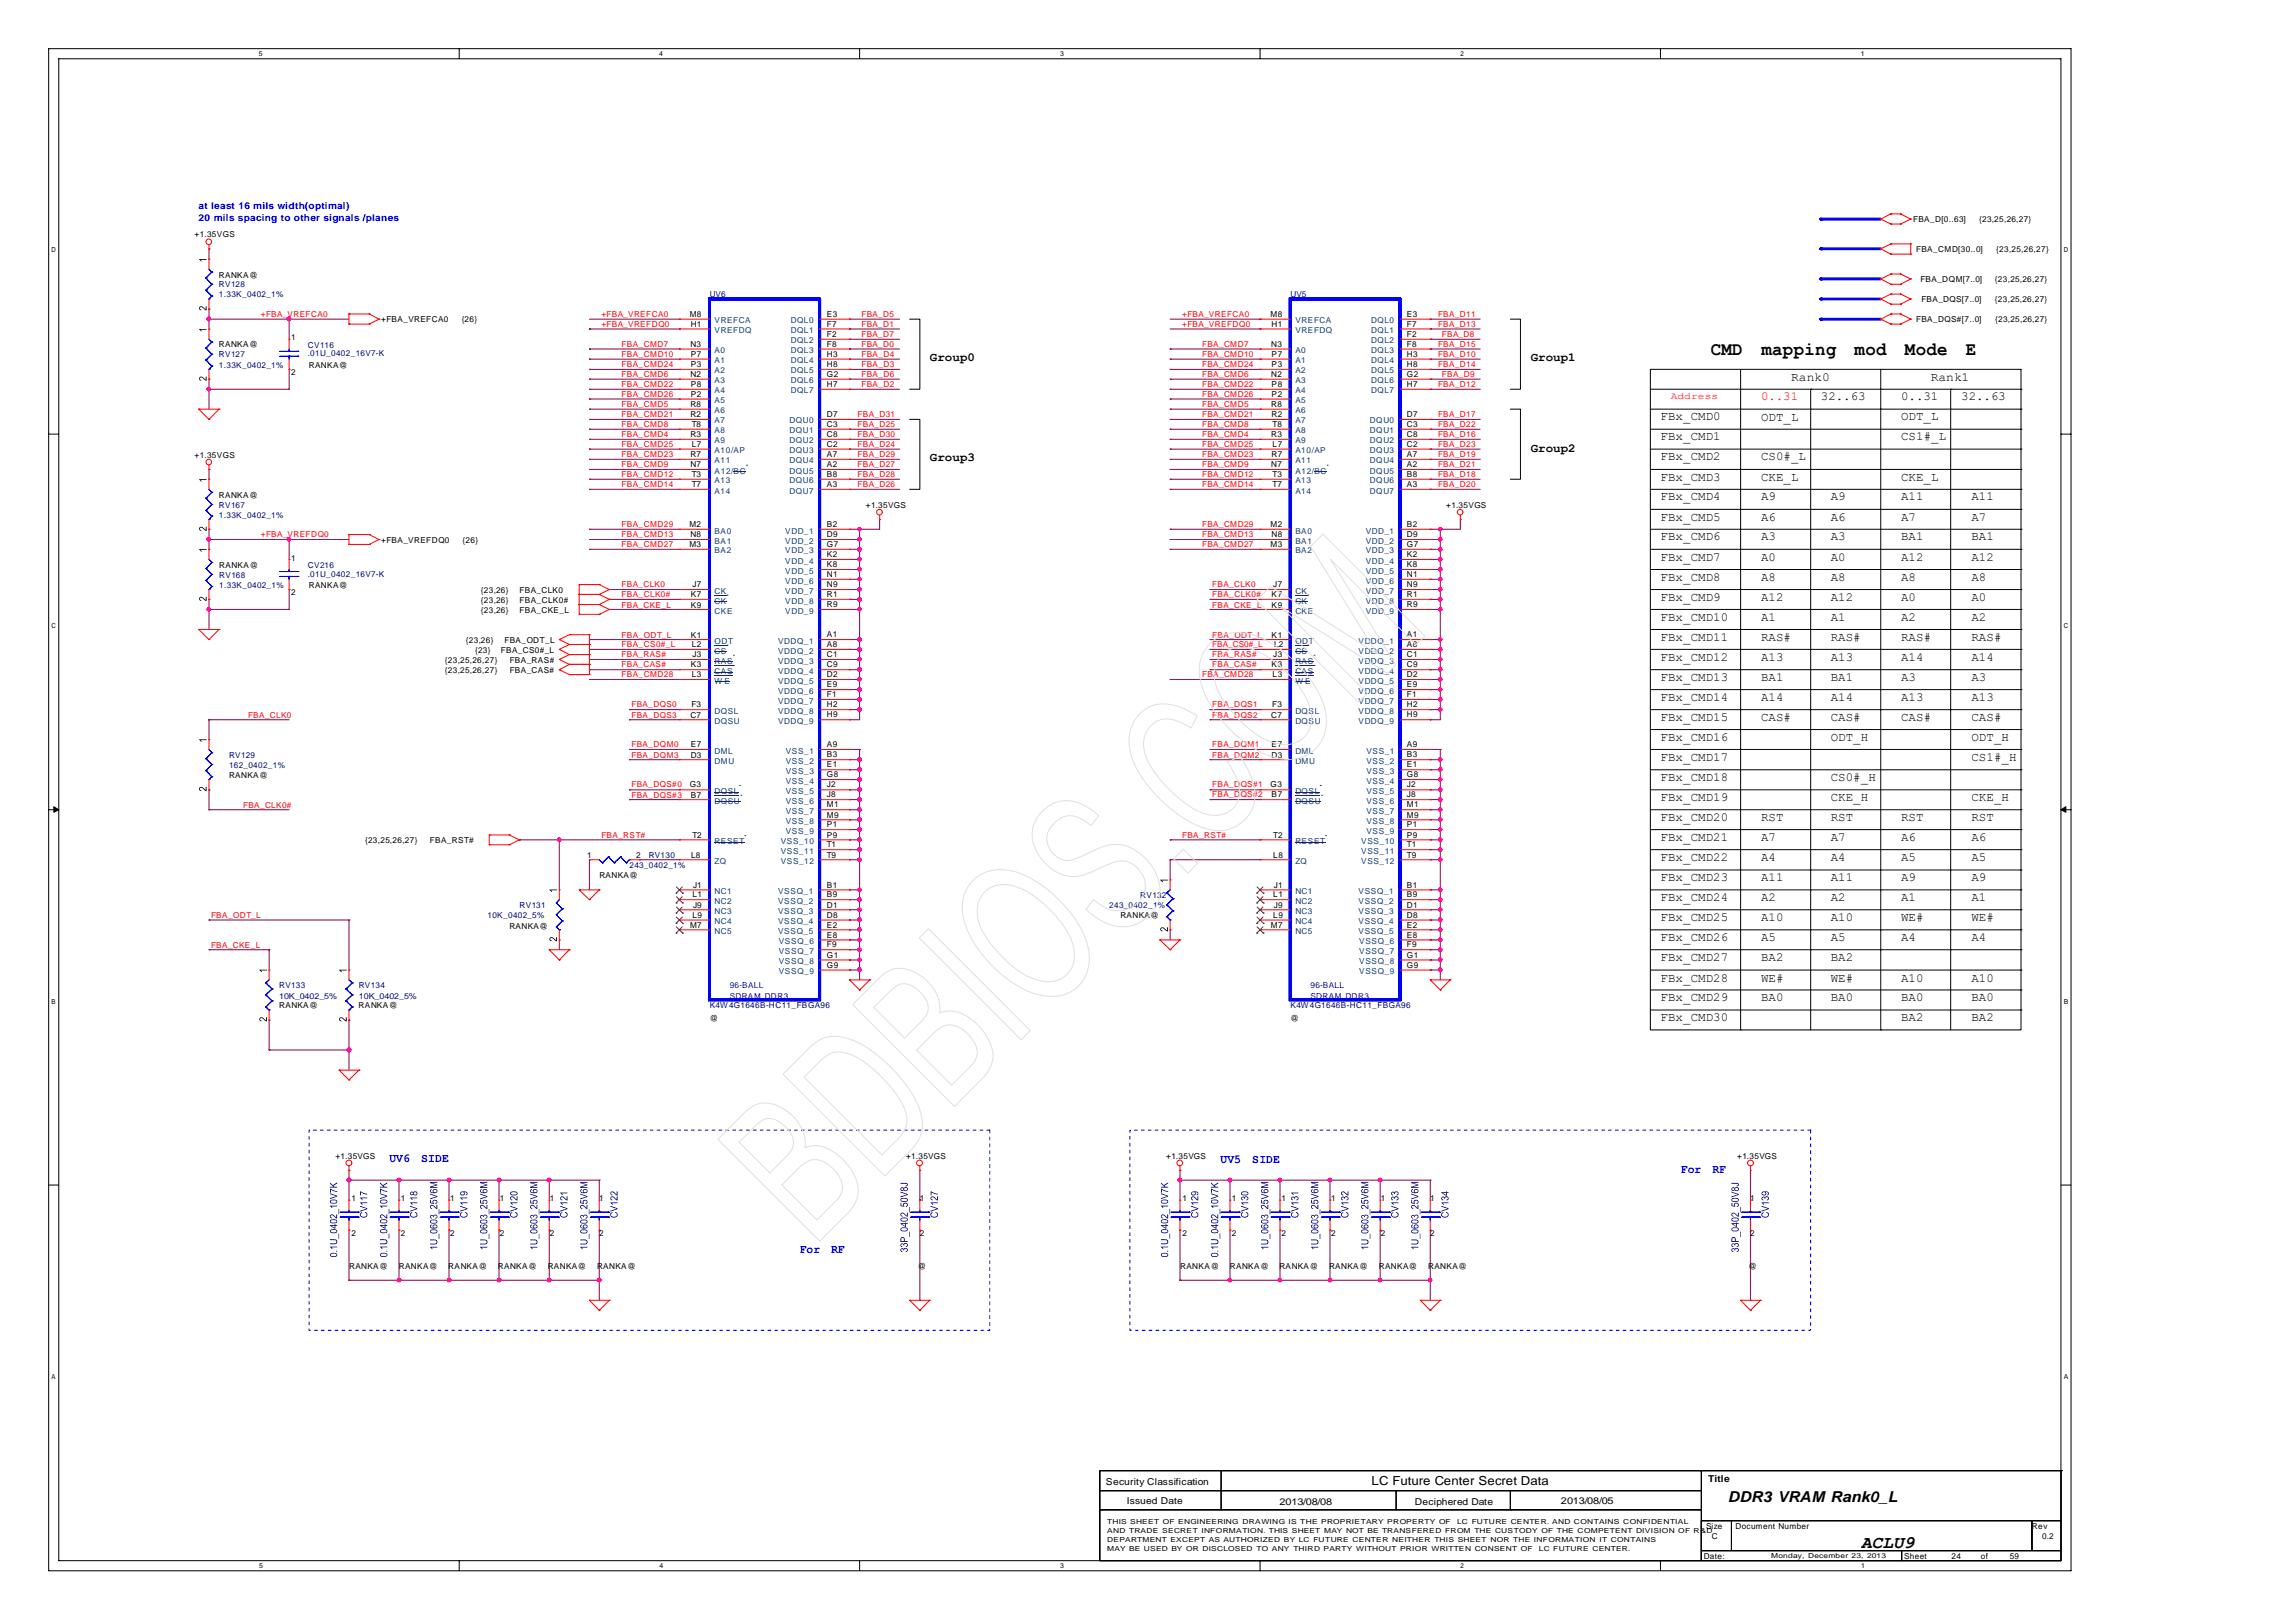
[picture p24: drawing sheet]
<svg xmlns="http://www.w3.org/2000/svg" width="297mm" height="210mm" viewBox="0 0 297 210" stroke-linecap="round" stroke-linejoin="round" font-family="sans-serif">
<defs><g id="words">
<g font-size="2.5">
<text x="221.4" y="46">CMD</text>
<text x="227.9" y="46">mapping</text>
<text x="240" y="46">mod</text>
<text x="246.5" y="46">Mode</text>
<text x="254.4" y="46">E</text>
</g>
<text font-size="2.3" x="240.8" y="200.3">ACLU9</text>
<text font-size="1.9" x="223.6" y="194.3">DDR3 VRAM Rank0_L</text>
<g font-size="1.6">
<text x="120.3" y="46.7">Group0</text>
<text x="198.1" y="46.7">Group1</text>
<text x="231.8" y="49.2">Rank0</text>
<text x="235.6" y="51.8">32..63</text>
<text x="246" y="51.8">0..31</text>
<text x="249.9" y="49.2">Rank1</text>
<text x="253.8" y="51.8">32..63</text>
<text x="120.3" y="59.7">Group3</text>
<text x="198.1" y="58.4">Group2</text>
<text x="214.9" y="54.4">FBx_CMD0</text>
<text x="214.9" y="57">FBx_CMD1</text>
<text x="214.9" y="59.5">FBx_CMD2</text>
<text x="227.9" y="54.4">ODT_L</text>
<text x="227.9" y="59.5">CS0#_L</text>
<text x="246" y="54.4">ODT_L</text>
<text x="246" y="56.9">CS1#_L</text>
<text x="214.9" y="62.2">FBx_CMD3</text>
<text x="214.9" y="64.7">FBx_CMD4</text>
<text x="227.9" y="62.2">CKE_L</text>
<text x="227.9" y="64.7">A9</text>
<text x="236.9" y="64.7">A9</text>
<text x="246" y="62.2">CKE_L</text>
<text x="246" y="64.7">A11</text>
<text x="255.1" y="64.7">A11</text>
<text x="214.9" y="67.4">FBx_CMD5</text>
<text x="214.9" y="69.9">FBx_CMD6</text>
<text x="227.9" y="67.4">A6</text>
<text x="227.9" y="69.9">A3</text>
<text x="236.9" y="67.4">A6</text>
<text x="236.9" y="69.9">A3</text>
<text x="246" y="67.4">A7</text>
<text x="246" y="69.9">BA1</text>
<text x="255.1" y="67.4">A7</text>
<text x="255.1" y="69.9">BA1</text>
<text x="214.9" y="72.5">FBx_CMD7</text>
<text x="214.9" y="75.1">FBx_CMD8</text>
<text x="214.9" y="77.7">FBx_CMD9</text>
<text x="227.9" y="72.5">A0</text>
<text x="227.9" y="75.1">A8</text>
<text x="227.9" y="77.7">A12</text>
<text x="236.9" y="72.5">A0</text>
<text x="236.9" y="75.1">A8</text>
<text x="236.9" y="77.7">A12</text>
<text x="246" y="72.5">A12</text>
<text x="246" y="75.1">A8</text>
<text x="246" y="77.7">A0</text>
<text x="255.1" y="72.5">A12</text>
<text x="255.1" y="75.1">A8</text>
<text x="255.1" y="77.7">A0</text>
<text x="214.9" y="80.3">FBx_CMD10</text>
<text x="214.9" y="82.9">FBx_CMD11</text>
<text x="227.9" y="80.3">A1</text>
<text x="227.9" y="82.9">RAS#</text>
<text x="236.9" y="80.3">A1</text>
<text x="236.9" y="82.9">RAS#</text>
<text x="246" y="80.3">A2</text>
<text x="246" y="82.9">RAS#</text>
<text x="255.1" y="80.3">A2</text>
<text x="255.1" y="82.9">RAS#</text>
<text x="214.9" y="85.5">FBx_CMD12</text>
<text x="214.9" y="88.1">FBx_CMD13</text>
<text x="227.9" y="85.5">A13</text>
<text x="227.9" y="88.1">BA1</text>
<text x="236.9" y="85.5">A13</text>
<text x="236.9" y="88.1">BA1</text>
<text x="246" y="85.5">A14</text>
<text x="246" y="88.1">A3</text>
<text x="255.1" y="85.5">A14</text>
<text x="255.1" y="88.1">A3</text>
<text x="214.9" y="90.7">FBx_CMD14</text>
<text x="214.9" y="93.2">FBx_CMD15</text>
<text x="214.9" y="95.9">FBx_CMD16</text>
<text x="227.9" y="90.7">A14</text>
<text x="227.9" y="93.2">CAS#</text>
<text x="236.9" y="90.7">A14</text>
<text x="236.9" y="93.2">CAS#</text>
<text x="236.9" y="95.9">ODT_H</text>
<text x="246" y="90.7">A13</text>
<text x="246" y="93.2">CAS#</text>
<text x="255.1" y="90.7">A13</text>
<text x="255.1" y="93.2">CAS#</text>
<text x="255.1" y="95.9">ODT_H</text>
<text x="214.9" y="98.4">FBx_CMD17</text>
<text x="214.9" y="101">FBx_CMD18</text>
<text x="236.9" y="101">CS0#_H</text>
<text x="255.1" y="98.4">CS1#_H</text>
<text x="214.9" y="103.6">FBx_CMD19</text>
<text x="214.9" y="106.2">FBx_CMD20</text>
<text x="227.9" y="106.2">RST</text>
<text x="236.9" y="103.6">CKE_H</text>
<text x="236.9" y="106.2">RST</text>
<text x="246" y="106.2">RST</text>
<text x="255.1" y="103.6">CKE_H</text>
<text x="255.1" y="106.2">RST</text>
<text x="214.9" y="108.8">FBx_CMD21</text>
<text x="214.9" y="111.4">FBx_CMD22</text>
<text x="214.9" y="114">FBx_CMD23</text>
<text x="227.9" y="108.8">A7</text>
<text x="227.9" y="111.4">A4</text>
<text x="227.9" y="114">A11</text>
<text x="236.9" y="108.8">A7</text>
<text x="236.9" y="111.4">A4</text>
<text x="236.9" y="114">A11</text>
<text x="246" y="108.8">A6</text>
<text x="246" y="111.4">A5</text>
<text x="246" y="114">A9</text>
<text x="255.1" y="108.8">A6</text>
<text x="255.1" y="111.4">A5</text>
<text x="255.1" y="114">A9</text>
<text x="214.9" y="116.6">FBx_CMD24</text>
<text x="214.9" y="119.2">FBx_CMD25</text>
<text x="227.9" y="116.6">A2</text>
<text x="227.9" y="119.2">A10</text>
<text x="236.9" y="116.6">A2</text>
<text x="236.9" y="119.2">A10</text>
<text x="246" y="116.6">A1</text>
<text x="246" y="119.2">WE#</text>
<text x="255.1" y="116.6">A1</text>
<text x="255.1" y="119.2">WE#</text>
<text x="214.9" y="121.8">FBx_CMD26</text>
<text x="214.9" y="124.3">FBx_CMD27</text>
<text x="227.9" y="121.8">A5</text>
<text x="227.9" y="124.3">BA2</text>
<text x="236.9" y="121.8">A5</text>
<text x="236.9" y="124.3">BA2</text>
<text x="246" y="121.7">A4</text>
<text x="255.1" y="121.7">A4</text>
<text x="214.9" y="127">FBx_CMD28</text>
<text x="214.9" y="129.5">FBx_CMD29</text>
<text x="227.9" y="127">WE#</text>
<text x="227.9" y="129.6">BA0</text>
<text x="236.9" y="127">WE#</text>
<text x="236.9" y="129.6">BA0</text>
<text x="246" y="127">A10</text>
<text x="246" y="129.5">BA0</text>
<text x="255.1" y="127">A10</text>
<text x="255.1" y="129.5">BA0</text>
<text x="214.9" y="132.1">FBx_CMD30</text>
<text x="246" y="132.1">BA2</text>
<text x="255.1" y="132.1">BA2</text>
<text x="177.5" y="192.2">LC Future Center Secret Data</text>
</g>
<text font-size="1.6" fill="#f00" x="227.9" y="51.8">0..31</text>
<g font-size="1.6" fill="#00f">
<text x="50.4" y="150.4">UV6</text>
<text x="54.5" y="150.4">SIDE</text>
<text x="157.9" y="150.4">UV5</text>
<text x="162" y="150.4">SIDE</text>
<text x="217.5" y="151.7">For</text>
<text x="221.6" y="151.7">RF</text>
<text x="103.5" y="162.1">For</text>
<text x="107.5" y="162.1">RF</text>
</g>
<g font-size="1.2" fill="#00f">
<text x="25.7" y="27">at least 16 mils width(optimal)</text>
<text x="25.7" y="28.6">20 mils spacing to other signals /planes</text>
</g>
<text font-size="1.2" fill="#f00" x="216.2" y="51.6">Address</text>
<g font-size="1.2">
<text x="221" y="191.7">Title</text>
<text x="143.1" y="192.1">Security Classification</text>
<text x="145.8" y="194.6">Issued Date</text>
<text x="165.5" y="194.6">2013/08/08</text>
<text x="183.1" y="194.6">Deciphered Date</text>
<text x="202" y="194.6">2013/08/05</text>
</g>
<g font-size="1.1">
<text x="247.6" y="28.8">FBA_D[0..63]</text>
<text x="256.1" y="28.8">{23,25,26,27}</text>
<text x="25.2" y="30.7">+1.35VGS</text>
<text x="28.3" y="35.9">RANKA@</text>
<text x="247.9" y="32.6">FBA_CMD[30..0]</text>
<text x="258.3" y="32.6">{23,25,26,27}</text>
<text x="49.3" y="41.7">+FBA_VREFCA0</text>
<text x="59.7" y="41.7">{26}</text>
<text x="89.3" y="41">M8</text>
<text x="107" y="41">E3</text>
<text x="164.4" y="41">M8</text>
<text x="182.1" y="41">E3</text>
<text x="247.9" y="41.7">FBA_DQS#[7..0]</text>
<text x="248.5" y="36.5">FBA_DQM[7..0]</text>
<text x="248.6" y="39.1">FBA_DQS[7..0]</text>
<text x="258.1" y="36.5">{23,25,26,27}</text>
<text x="258.1" y="39.1">{23,25,26,27}</text>
<text x="258.2" y="41.7">{23,25,26,27}</text>
<text x="28.3" y="44.9">RANKA@</text>
<text x="37.7" y="43.9">1</text>
<text x="40" y="47.5">RANKA@</text>
<text x="89.3" y="44.8">N3</text>
<text x="89.4" y="42.3">H1</text>
<text x="89.4" y="46.2">P7</text>
<text x="89.4" y="47.5">P3</text>
<text x="107" y="42.3">F7</text>
<text x="107" y="43.6">F2</text>
<text x="107" y="44.8">F8</text>
<text x="107" y="46.2">H3</text>
<text x="107" y="47.5">H8</text>
<text x="164.5" y="44.8">N3</text>
<text x="164.5" y="42.3">H1</text>
<text x="164.5" y="46.2">P7</text>
<text x="164.5" y="47.5">P3</text>
<text x="182.1" y="42.3">F7</text>
<text x="182.1" y="43.6">F2</text>
<text x="182.1" y="44.8">F8</text>
<text x="182.1" y="46.2">H3</text>
<text x="182.1" y="47.5">H8</text>
<text x="37.7" y="48.5">2</text>
<text x="89.3" y="48.7">N2</text>
<text x="89.3" y="52.6">R8</text>
<text x="89.3" y="53.9">R2</text>
<text x="89.4" y="50.1">P8</text>
<text x="89.4" y="51.4">P2</text>
<text x="107" y="48.7">G2</text>
<text x="107" y="50.1">H7</text>
<text x="107" y="53.9">D7</text>
<text x="164.5" y="48.7">N2</text>
<text x="164.5" y="52.6">R8</text>
<text x="164.5" y="50.1">P8</text>
<text x="164.5" y="51.4">P2</text>
<text x="164.5" y="53.9">R2</text>
<text x="182.1" y="48.7">G2</text>
<text x="182.1" y="50.1">H7</text>
<text x="182.1" y="53.9">D7</text>
<text x="25.2" y="59.2">+1.35VGS</text>
<text x="89.3" y="56.6">R3</text>
<text x="89.3" y="59.1">R7</text>
<text x="89.5" y="55.2">T8</text>
<text x="89.5" y="57.8">L7</text>
<text x="107" y="55.2">C3</text>
<text x="107" y="56.6">C8</text>
<text x="107" y="57.8">C2</text>
<text x="107" y="59.1">A7</text>
<text x="164.5" y="56.6">R3</text>
<text x="164.5" y="59.1">R7</text>
<text x="164.7" y="55.2">T8</text>
<text x="164.7" y="57.8">L7</text>
<text x="182.1" y="55.2">C3</text>
<text x="182.1" y="56.6">C8</text>
<text x="182.1" y="57.8">C2</text>
<text x="182.1" y="59.1">A7</text>
<text x="28.3" y="64.4">RANKA@</text>
<text x="89.3" y="60.5">N7</text>
<text x="89.5" y="61.7">T3</text>
<text x="89.5" y="63.1">T7</text>
<text x="107" y="60.5">A2</text>
<text x="107" y="61.7">B8</text>
<text x="107" y="63">A3</text>
<text x="112" y="65.7">+1.35VGS</text>
<text x="164.5" y="60.5">N7</text>
<text x="164.7" y="61.7">T3</text>
<text x="164.7" y="63.1">T7</text>
<text x="182.1" y="60.5">A2</text>
<text x="182.1" y="61.7">B8</text>
<text x="182.1" y="63">A3</text>
<text x="187.1" y="65.7">+1.35VGS</text>
<text x="49.3" y="70.2">+FBA_VREFDQ0</text>
<text x="59.9" y="70.2">{26}</text>
<text x="89.2" y="68.2">M2</text>
<text x="89.2" y="70.8">M3</text>
<text x="89.3" y="69.5">N8</text>
<text x="107" y="68.2">B2</text>
<text x="107" y="69.5">D9</text>
<text x="107" y="70.8">G7</text>
<text x="164.4" y="68.2">M2</text>
<text x="164.4" y="70.8">M3</text>
<text x="164.5" y="69.5">N8</text>
<text x="182.1" y="68.2">B2</text>
<text x="182.1" y="69.5">D9</text>
<text x="182.1" y="70.8">G7</text>
<text x="28.4" y="73.4">RANKA@</text>
<text x="37.7" y="72.5">1</text>
<text x="37.7" y="77">2</text>
<text x="40" y="76">RANKA@</text>
<text x="62.2" y="76.7">{23,26}</text>
<text x="62.2" y="78">{23,26}</text>
<text x="67.2" y="76.7">FBA_CLK0</text>
<text x="67.2" y="78">FBA_CLK0#</text>
<text x="89.4" y="77.2">K7</text>
<text x="89.6" y="76">J7</text>
<text x="107" y="72.1">K2</text>
<text x="107" y="73.4">K8</text>
<text x="107" y="74.7">N1</text>
<text x="107" y="76">N9</text>
<text x="107" y="77.2">R1</text>
<text x="164.5" y="77.2">K7</text>
<text x="164.7" y="76">J7</text>
<text x="182.1" y="72.1">K2</text>
<text x="182.1" y="73.4">K8</text>
<text x="182.1" y="74.7">N1</text>
<text x="182.1" y="76">N9</text>
<text x="182.1" y="77.2">R1</text>
<text x="60.3" y="83.2">{23,26}</text>
<text x="62.2" y="79.3">{23,26}</text>
<text x="65.3" y="83.2">FBA_ODT_L</text>
<text x="67.2" y="79.3">FBA_CKE_L</text>
<text x="89.4" y="78.6">K9</text>
<text x="89.4" y="82.5">K1</text>
<text x="89.5" y="83.8">L2</text>
<text x="107" y="78.5">R9</text>
<text x="107" y="82.4">A1</text>
<text x="107" y="83.7">A8</text>
<text x="164.5" y="78.6">K9</text>
<text x="164.5" y="82.5">K1</text>
<text x="164.9" y="83.8">L2</text>
<text x="182.1" y="78.5">R9</text>
<text x="182.1" y="82.4">A1</text>
<text x="182.1" y="83.7">A8</text>
<text x="57.6" y="85.8">{23,25,26,27}</text>
<text x="57.6" y="87.1">{23,25,26,27}</text>
<text x="61.5" y="84.5">{23}</text>
<text x="64.8" y="84.5">FBA_CS0#_L</text>
<text x="66" y="85.8">FBA_RAS#</text>
<text x="66" y="87.1">FBA_CAS#</text>
<text x="89.4" y="86.3">K3</text>
<text x="89.5" y="87.6">L3</text>
<text x="89.6" y="85">J3</text>
<text x="107" y="85">C1</text>
<text x="107" y="86.3">C9</text>
<text x="107" y="87.6">D2</text>
<text x="107" y="88.9">E9</text>
<text x="164.5" y="86.3">K3</text>
<text x="164.7" y="87.6">L3</text>
<text x="164.7" y="85">J3</text>
<text x="182.1" y="85">C1</text>
<text x="182.1" y="86.3">C9</text>
<text x="182.1" y="87.6">D2</text>
<text x="182.1" y="88.9">E9</text>
<text x="89.3" y="92.9">C7</text>
<text x="89.5" y="91.5">F3</text>
<text x="107" y="90.2">F1</text>
<text x="107" y="91.5">H2</text>
<text x="107" y="92.8">H9</text>
<text x="164.5" y="92.9">C7</text>
<text x="164.6" y="91.5">F3</text>
<text x="182.1" y="90.2">F1</text>
<text x="182.1" y="91.5">H2</text>
<text x="182.1" y="92.8">H9</text>
<text x="29.6" y="100.7">RANKA@</text>
<text x="89.3" y="101.9">G3</text>
<text x="89.4" y="96.7">E7</text>
<text x="89.4" y="98">D3</text>
<text x="107" y="96.7">A9</text>
<text x="107" y="98">B3</text>
<text x="107" y="99.3">E1</text>
<text x="107" y="100.6">G8</text>
<text x="107" y="101.9">J2</text>
<text x="164.4" y="101.9">G3</text>
<text x="164.5" y="96.7">E7</text>
<text x="164.5" y="98">D3</text>
<text x="182.1" y="96.7">A9</text>
<text x="182.1" y="98">B3</text>
<text x="182.1" y="99.3">E1</text>
<text x="182.1" y="100.6">G8</text>
<text x="182.1" y="101.9">J2</text>
<text x="89.4" y="103.2">B7</text>
<text x="107" y="103.1">J8</text>
<text x="107" y="104.5">M1</text>
<text x="107" y="105.8">M9</text>
<text x="107" y="107">P1</text>
<text x="164.5" y="103.1">B7</text>
<text x="182.1" y="103.1">J8</text>
<text x="182.1" y="104.5">M1</text>
<text x="182.1" y="105.8">M9</text>
<text x="182.1" y="107">P1</text>
<text x="47.3" y="109.1">{23,25,26,27}</text>
<text x="55.6" y="109.1">FBA_RST#</text>
<text x="76" y="111">1</text>
<text x="77.6" y="113.6">RANKA@</text>
<text x="82.3" y="111">2</text>
<text x="89.4" y="111">L8</text>
<text x="89.6" y="108.4">T2</text>
<text x="107" y="108.4">P9</text>
<text x="107" y="109.6">T1</text>
<text x="107" y="110.9">T9</text>
<text x="164.7" y="108.4">T2</text>
<text x="164.7" y="110.9">L8</text>
<text x="182.1" y="108.4">P9</text>
<text x="182.1" y="109.6">T1</text>
<text x="182.1" y="110.9">T9</text>
<text x="89.6" y="116.1">L1</text>
<text x="89.6" y="118.7">L9</text>
<text x="89.7" y="117.4">J9</text>
<text x="89.7" y="114.9">J1</text>
<text x="107" y="114.8">B1</text>
<text x="107" y="116.1">B9</text>
<text x="107" y="117.4">D1</text>
<text x="107" y="118.7">D8</text>
<text x="107" y="120">E2</text>
<text x="145" y="118.8">RANKA@</text>
<text x="164.7" y="116.1">L1</text>
<text x="164.7" y="118.7">L9</text>
<text x="164.8" y="114.8">J1</text>
<text x="164.8" y="117.4">J9</text>
<text x="182.1" y="114.8">B1</text>
<text x="182.1" y="116.1">B9</text>
<text x="182.1" y="117.4">D1</text>
<text x="182.1" y="118.7">D8</text>
<text x="182.1" y="120">E2</text>
<text x="65.9" y="120.1">RANKA@</text>
<text x="89.3" y="120">M7</text>
<text x="107" y="121.3">E8</text>
<text x="107" y="122.6">F9</text>
<text x="107" y="123.9">G1</text>
<text x="107" y="125.2">G9</text>
<text x="164.4" y="120">M7</text>
<text x="182.1" y="121.3">E8</text>
<text x="182.1" y="122.6">F9</text>
<text x="182.1" y="123.9">G1</text>
<text x="182.1" y="125.2">G9</text>
<text x="36.1" y="130.5">RANKA@</text>
<text x="46.4" y="130.5">RANKA@</text>
<text x="91.8" y="132.1">@</text>
<text x="167" y="132.1">@</text>
<text x="43.4" y="149.9">+1.35VGS</text>
<text x="117.2" y="149.9">+1.35VGS</text>
<text x="150.9" y="149.9">+1.35VGS</text>
<text x="224.8" y="149.9">+1.35VGS</text>
<text x="45.5" y="155.4">1</text>
<text x="51.9" y="155.4">1</text>
<text x="58.3" y="155.4">1</text>
<text x="64.7" y="155.4">1</text>
<text x="71.1" y="155.4">1</text>
<text x="77.5" y="155.4">1</text>
<text x="119" y="155.4">1</text>
<text x="153" y="155.4">1</text>
<text x="159.4" y="155.4">1</text>
<text x="165.8" y="155.4">1</text>
<text x="172.2" y="155.4">1</text>
<text x="178.7" y="155.4">1</text>
<text x="185.1" y="155.4">1</text>
<text x="226.5" y="155.4">1</text>
<text x="45.5" y="159.9">2</text>
<text x="51.9" y="159.9">2</text>
<text x="58.3" y="159.9">2</text>
<text x="64.7" y="159.9">2</text>
<text x="71.1" y="159.9">2</text>
<text x="77.5" y="159.9">2</text>
<text x="119" y="159.9">2</text>
<text x="153" y="159.9">2</text>
<text x="159.4" y="159.9">2</text>
<text x="165.8" y="159.9">2</text>
<text x="172.2" y="159.9">2</text>
<text x="178.7" y="159.9">2</text>
<text x="185.1" y="159.9">2</text>
<text x="226.5" y="159.9">2</text>
<text x="45.2" y="164.2">RANKA@</text>
<text x="51.6" y="164.2">RANKA@</text>
<text x="58" y="164.2">RANKA@</text>
<text x="64.4" y="164.2">RANKA@</text>
<text x="70.9" y="164.2">RANKA@</text>
<text x="77.3" y="164.2">RANKA@</text>
<text x="118.8" y="164.2">@</text>
<text x="152.7" y="164.2">RANKA@</text>
<text x="159.2" y="164.2">RANKA@</text>
<text x="165.5" y="164.2">RANKA@</text>
<text x="172" y="164.2">RANKA@</text>
<text x="178.4" y="164.2">RANKA@</text>
<text x="184.8" y="164.2">RANKA@</text>
<text x="226.3" y="164.2">@</text>
<text x="220.8" y="197.9">Size</text>
<text x="224.6" y="197.9">Document Number</text>
<text x="262.9" y="197.9">Rev</text>
<text x="220.5" y="201.7">Date:</text>
<text x="221.5" y="199.1">C</text>
<text x="246.4" y="201.7">Sheet</text>
<text x="252.5" y="201.7">24</text>
<text x="256.3" y="201.7">of</text>
<text x="260.1" y="201.7">59</text>
<text x="264.2" y="199.1">0.2</text>
</g>
<g font-size="1.1" fill="#00007f">
<text x="28.3" y="37.2">RV128</text>
<text x="28.3" y="38.5">1.33K_0402_1%</text>
<text x="91.8" y="38.5">UV6</text>
<text x="167" y="38.5">UV5</text>
<text x="28.3" y="46.2">RV127</text>
<text x="28.3" y="47.5">1.33K_0402_1%</text>
<text x="39.8" y="45">CV116</text>
<text x="39.8" y="46.1">.01U_0402_16V7-K</text>
<text x="28.3" y="65.7">RV167</text>
<text x="28.3" y="67">1.33K_0402_1%</text>
<text x="28.4" y="74.8">RV168</text>
<text x="28.4" y="76">1.33K_0402_1%</text>
<text x="39.8" y="73.5">CV216</text>
<text x="39.8" y="74.7">.01U_0402_16V7-K</text>
<text x="29.6" y="98.1">RV129</text>
<text x="29.6" y="99.4">162_0402_1%</text>
<text x="81.5" y="112.3">243_0402_1%</text>
<text x="84" y="111">RV130</text>
<text x="63.1" y="118.8">10K_0402_5%</text>
<text x="67.2" y="117.5">RV131</text>
<text x="143.5" y="117.5">243_0402_1%</text>
<text x="147.6" y="116.2">RV132</text>
<text x="36.1" y="127.9">RV133</text>
<text x="36.1" y="129.2">10K_0402_5%</text>
<text x="46.4" y="127.9">RV134</text>
<text x="46.4" y="129.2">10K_0402_5%</text>
<text x="91.8" y="130.5">K4W4G1646B-HC11_FBGA96</text>
<text x="167" y="130.5">K4W4G1646B-HC11_FBGA96</text>
</g>
<g font-size="1.1" fill="#f00">
<text x="33.7" y="41">+FBA_VREFCA0</text>
<text x="77.8" y="41">+FBA_VREFCA0</text>
<text x="111.5" y="41">FBA_D5</text>
<text x="153" y="41">+FBA_VREFCA0</text>
<text x="186.1" y="41">FBA_D11</text>
<text x="77.8" y="42.3">+FBA_VREFDQ0</text>
<text x="80.4" y="44.8">FBA_CMD7</text>
<text x="80.4" y="46.2">FBA_CMD10</text>
<text x="80.4" y="47.5">FBA_CMD24</text>
<text x="111.5" y="42.3">FBA_D1</text>
<text x="111.5" y="43.6">FBA_D7</text>
<text x="111.5" y="44.8">FBA_D0</text>
<text x="111.5" y="46.2">FBA_D4</text>
<text x="111.5" y="47.5">FBA_D3</text>
<text x="153" y="42.3">+FBA_VREFDQ0</text>
<text x="155.6" y="44.8">FBA_CMD7</text>
<text x="155.6" y="46.2">FBA_CMD10</text>
<text x="155.6" y="47.5">FBA_CMD24</text>
<text x="186.1" y="42.3">FBA_D13</text>
<text x="186.1" y="44.8">FBA_D15</text>
<text x="186.1" y="46.2">FBA_D10</text>
<text x="186.1" y="47.5">FBA_D14</text>
<text x="186.6" y="43.6">FBA_D8</text>
<text x="80.4" y="48.7">FBA_CMD6</text>
<text x="80.4" y="50.1">FBA_CMD22</text>
<text x="80.4" y="51.4">FBA_CMD26</text>
<text x="80.4" y="52.6">FBA_CMD5</text>
<text x="80.4" y="53.9">FBA_CMD21</text>
<text x="111" y="53.9">FBA_D31</text>
<text x="111.5" y="48.7">FBA_D6</text>
<text x="111.5" y="50.1">FBA_D2</text>
<text x="155.6" y="48.7">FBA_CMD6</text>
<text x="155.6" y="50.1">FBA_CMD22</text>
<text x="155.6" y="51.4">FBA_CMD26</text>
<text x="155.6" y="52.6">FBA_CMD5</text>
<text x="155.6" y="53.9">FBA_CMD21</text>
<text x="186.1" y="50.1">FBA_D12</text>
<text x="186.1" y="53.9">FBA_D17</text>
<text x="186.6" y="48.7">FBA_D9</text>
<text x="80.4" y="55.2">FBA_CMD8</text>
<text x="80.4" y="56.6">FBA_CMD4</text>
<text x="80.4" y="57.8">FBA_CMD25</text>
<text x="80.4" y="59.1">FBA_CMD23</text>
<text x="111" y="55.2">FBA_D25</text>
<text x="111" y="56.6">FBA_D30</text>
<text x="111" y="57.8">FBA_D24</text>
<text x="111" y="59.1">FBA_D29</text>
<text x="155.6" y="55.2">FBA_CMD8</text>
<text x="155.6" y="56.6">FBA_CMD4</text>
<text x="155.6" y="57.8">FBA_CMD25</text>
<text x="155.6" y="59.1">FBA_CMD23</text>
<text x="186.1" y="55.2">FBA_D22</text>
<text x="186.1" y="56.6">FBA_D16</text>
<text x="186.1" y="57.8">FBA_D23</text>
<text x="186.1" y="59.1">FBA_D19</text>
<text x="80.4" y="60.5">FBA_CMD9</text>
<text x="80.4" y="61.7">FBA_CMD12</text>
<text x="80.4" y="63.1">FBA_CMD14</text>
<text x="111" y="60.5">FBA_D27</text>
<text x="111" y="61.7">FBA_D28</text>
<text x="111" y="63">FBA_D26</text>
<text x="155.6" y="60.5">FBA_CMD9</text>
<text x="155.6" y="61.7">FBA_CMD12</text>
<text x="155.6" y="63.1">FBA_CMD14</text>
<text x="186.1" y="60.5">FBA_D21</text>
<text x="186.1" y="61.7">FBA_D18</text>
<text x="186.1" y="63">FBA_D20</text>
<text x="33.7" y="69.5">+FBA_VREFDQ0</text>
<text x="80.4" y="68.2">FBA_CMD29</text>
<text x="80.4" y="69.5">FBA_CMD13</text>
<text x="80.4" y="70.8">FBA_CMD27</text>
<text x="155.6" y="68.2">FBA_CMD29</text>
<text x="155.6" y="69.5">FBA_CMD13</text>
<text x="155.6" y="70.8">FBA_CMD27</text>
<text x="80.4" y="76">FBA_CLK0</text>
<text x="80.4" y="77.2">FBA_CLK0#</text>
<text x="156.9" y="76">FBA_CLK0</text>
<text x="156.9" y="77.2">FBA_CLK0#</text>
<text x="80.4" y="78.6">FBA_CKE_L</text>
<text x="80.4" y="82.5">FBA_ODT_L</text>
<text x="80.4" y="83.8">FBA_CS0#_L</text>
<text x="156.9" y="78.6">FBA_CKE_L</text>
<text x="156.9" y="82.5">FBA_ODT_L</text>
<text x="156.9" y="83.8">FBA_CS0#_L</text>
<text x="80.4" y="85">FBA_RAS#</text>
<text x="80.4" y="86.3">FBA_CAS#</text>
<text x="80.4" y="87.6">FBA_CMD28</text>
<text x="155.6" y="87.6">FBA_CMD28</text>
<text x="156.9" y="85">FBA_RAS#</text>
<text x="156.9" y="86.3">FBA_CAS#</text>
<text x="32.1" y="92.9">FBA_CLK0</text>
<text x="81.7" y="91.5">FBA_DQS0</text>
<text x="81.7" y="92.9">FBA_DQS3</text>
<text x="156.9" y="91.5">FBA_DQS1</text>
<text x="156.9" y="92.9">FBA_DQS2</text>
<text x="81.7" y="96.7">FBA_DQM0</text>
<text x="81.7" y="98">FBA_DQM3</text>
<text x="81.7" y="101.9">FBA_DQS#0</text>
<text x="156.9" y="96.7">FBA_DQM1</text>
<text x="156.9" y="98">FBA_DQM2</text>
<text x="156.9" y="101.9">FBA_DQS#1</text>
<text x="31.5" y="104.5">FBA_CLK0#</text>
<text x="81.7" y="103.2">FBA_DQS#3</text>
<text x="156.9" y="103.1">FBA_DQS#2</text>
<text x="77.8" y="108.4">FBA_RST#</text>
<text x="153" y="108.4">FBA_RST#</text>
<text x="27.3" y="118.8">FBA_ODT_L</text>
<text x="27.3" y="122.6">FBA_CKE_L</text>
</g>
<g font-size="1.1" fill="#003f7f">
<text x="92.5" y="41.8">VREFCA</text>
<text x="102.3" y="41.8">DQL0</text>
<text x="167.6" y="41.8">VREFCA</text>
<text x="177.4" y="41.8">DQL0</text>
<text x="92.5" y="43.1">VREFDQ</text>
<text x="92.5" y="45.7">A0</text>
<text x="92.5" y="47">A1</text>
<text x="102.3" y="43.1">DQL1</text>
<text x="102.3" y="44.4">DQL2</text>
<text x="102.3" y="45.7">DQL3</text>
<text x="102.3" y="47">DQL4</text>
<text x="167.6" y="43.1">VREFDQ</text>
<text x="167.6" y="45.7">A0</text>
<text x="167.6" y="47">A1</text>
<text x="177.4" y="43.1">DQL1</text>
<text x="177.4" y="44.4">DQL2</text>
<text x="177.4" y="45.7">DQL3</text>
<text x="177.4" y="47">DQL4</text>
<text x="92.5" y="48.3">A2</text>
<text x="92.5" y="49.6">A3</text>
<text x="92.5" y="50.9">A4</text>
<text x="92.5" y="52.2">A5</text>
<text x="92.5" y="53.5">A6</text>
<text x="102.3" y="48.3">DQL5</text>
<text x="102.3" y="49.6">DQL6</text>
<text x="102.3" y="50.9">DQL7</text>
<text x="167.6" y="48.3">A2</text>
<text x="167.6" y="49.6">A3</text>
<text x="167.6" y="50.9">A4</text>
<text x="167.6" y="52.2">A5</text>
<text x="167.6" y="53.5">A6</text>
<text x="177.4" y="48.3">DQL5</text>
<text x="177.4" y="49.6">DQL6</text>
<text x="177.4" y="50.9">DQL7</text>
<text x="92.5" y="54.8">A7</text>
<text x="92.5" y="56.1">A8</text>
<text x="92.5" y="57.4">A9</text>
<text x="92.5" y="58.6">A10/AP</text>
<text x="92.5" y="60">A11</text>
<text x="102.2" y="54.8">DQU0</text>
<text x="102.2" y="56.1">DQU1</text>
<text x="102.2" y="57.4">DQU2</text>
<text x="102.2" y="58.6">DQU3</text>
<text x="102.2" y="60">DQU4</text>
<text x="167.6" y="54.8">A7</text>
<text x="167.6" y="56.1">A8</text>
<text x="167.6" y="57.4">A9</text>
<text x="167.6" y="58.6">A10/AP</text>
<text x="167.6" y="60">A11</text>
<text x="177.3" y="54.8">DQU0</text>
<text x="177.3" y="56.1">DQU1</text>
<text x="177.3" y="57.4">DQU2</text>
<text x="177.3" y="58.6">DQU3</text>
<text x="177.3" y="60">DQU4</text>
<text x="92.5" y="61.3">A12/BC</text>
<text x="92.5" y="62.5">A13</text>
<text x="92.5" y="63.9">A14</text>
<text x="102.2" y="61.3">DQU5</text>
<text x="102.2" y="62.5">DQU6</text>
<text x="102.2" y="63.9">DQU7</text>
<text x="167.6" y="61.3">A12/BC</text>
<text x="167.6" y="62.5">A13</text>
<text x="167.6" y="63.9">A14</text>
<text x="177.3" y="61.3">DQU5</text>
<text x="177.3" y="62.5">DQU6</text>
<text x="177.3" y="63.9">DQU7</text>
<text x="92.5" y="69">BA0</text>
<text x="92.5" y="70.3">BA1</text>
<text x="92.5" y="71.6">BA2</text>
<text x="101.6" y="69">VDD_1</text>
<text x="101.6" y="70.3">VDD_2</text>
<text x="101.6" y="71.6">VDD_3</text>
<text x="167.6" y="69">BA0</text>
<text x="167.6" y="70.3">BA1</text>
<text x="167.6" y="71.6">BA2</text>
<text x="176.7" y="69">VDD_1</text>
<text x="176.7" y="70.3">VDD_2</text>
<text x="176.7" y="71.6">VDD_3</text>
<text x="92.5" y="76.8">CK</text>
<text x="101.6" y="72.9">VDD_4</text>
<text x="101.6" y="74.2">VDD_5</text>
<text x="101.6" y="75.5">VDD_6</text>
<text x="101.6" y="76.8">VDD_7</text>
<text x="167.6" y="76.8">CK</text>
<text x="176.7" y="72.9">VDD_4</text>
<text x="176.7" y="74.2">VDD_5</text>
<text x="176.7" y="75.5">VDD_6</text>
<text x="176.7" y="76.8">VDD_7</text>
<text x="92.5" y="78.1">CK</text>
<text x="92.5" y="79.4">CKE</text>
<text x="92.5" y="83.3">ODT</text>
<text x="100.7" y="83.3">VDDQ_1</text>
<text x="101.6" y="78.1">VDD_8</text>
<text x="101.6" y="79.4">VDD_9</text>
<text x="167.6" y="78.1">CK</text>
<text x="167.6" y="79.4">CKE</text>
<text x="167.6" y="83.3">ODT</text>
<text x="175.8" y="83.3">VDDQ_1</text>
<text x="176.7" y="78.1">VDD_8</text>
<text x="176.7" y="79.4">VDD_9</text>
<text x="92.5" y="84.6">CS</text>
<text x="92.5" y="85.9">RAS</text>
<text x="92.5" y="87.2">CAS</text>
<text x="92.5" y="88.5">W E</text>
<text x="100.7" y="84.6">VDDQ_2</text>
<text x="100.7" y="85.9">VDDQ_3</text>
<text x="100.7" y="87.2">VDDQ_4</text>
<text x="100.7" y="88.5">VDDQ_5</text>
<text x="100.7" y="89.8">VDDQ_6</text>
<text x="167.6" y="84.6">CS</text>
<text x="167.6" y="85.9">RAS</text>
<text x="167.6" y="87.2">CAS</text>
<text x="167.6" y="88.5">W E</text>
<text x="175.8" y="84.6">VDDQ_2</text>
<text x="175.8" y="85.9">VDDQ_3</text>
<text x="175.8" y="87.2">VDDQ_4</text>
<text x="175.8" y="88.5">VDDQ_5</text>
<text x="175.8" y="89.8">VDDQ_6</text>
<text x="92.5" y="92.3">DQSL</text>
<text x="92.5" y="93.7">DQSU</text>
<text x="100.7" y="91">VDDQ_7</text>
<text x="100.7" y="92.3">VDDQ_8</text>
<text x="100.7" y="93.7">VDDQ_9</text>
<text x="167.6" y="92.3">DQSL</text>
<text x="167.6" y="93.7">DQSU</text>
<text x="175.8" y="91">VDDQ_7</text>
<text x="175.8" y="92.3">VDDQ_8</text>
<text x="175.8" y="93.7">VDDQ_9</text>
<text x="92.5" y="97.5">DML</text>
<text x="92.5" y="98.8">DMU</text>
<text x="101.7" y="97.5">VSS_1</text>
<text x="101.7" y="98.8">VSS_2</text>
<text x="101.7" y="100.1">VSS_3</text>
<text x="101.7" y="101.4">VSS_4</text>
<text x="167.6" y="97.5">DML</text>
<text x="167.6" y="98.8">DMU</text>
<text x="176.8" y="97.5">VSS_1</text>
<text x="176.8" y="98.8">VSS_2</text>
<text x="176.8" y="100.1">VSS_3</text>
<text x="176.8" y="101.4">VSS_4</text>
<text x="92.5" y="102.7">DQSL</text>
<text x="92.5" y="104">DQSU</text>
<text x="101.7" y="102.7">VSS_5</text>
<text x="101.7" y="104">VSS_6</text>
<text x="101.7" y="105.3">VSS_7</text>
<text x="101.7" y="106.6">VSS_8</text>
<text x="101.7" y="107.9">VSS_9</text>
<text x="167.6" y="102.7">DQSL</text>
<text x="167.6" y="104">DQSU</text>
<text x="176.8" y="102.7">VSS_5</text>
<text x="176.8" y="104">VSS_6</text>
<text x="176.8" y="105.3">VSS_7</text>
<text x="176.8" y="106.6">VSS_8</text>
<text x="176.8" y="107.9">VSS_9</text>
<text x="92.5" y="109.2">RESET</text>
<text x="92.5" y="111.8">ZQ</text>
<text x="101" y="109.2">VSS_10</text>
<text x="101" y="110.5">VSS_11</text>
<text x="101" y="111.8">VSS_12</text>
<text x="167.6" y="109.2">RESET</text>
<text x="167.6" y="111.8">ZQ</text>
<text x="176.1" y="109.2">VSS_10</text>
<text x="176.1" y="110.5">VSS_11</text>
<text x="176.1" y="111.8">VSS_12</text>
<text x="92.5" y="115.6">NC1</text>
<text x="92.5" y="116.9">NC2</text>
<text x="92.5" y="118.3">NC3</text>
<text x="92.5" y="119.6">NC4</text>
<text x="100.7" y="115.6">VSSQ_1</text>
<text x="100.7" y="116.9">VSSQ_2</text>
<text x="100.7" y="118.3">VSSQ_3</text>
<text x="100.7" y="119.6">VSSQ_4</text>
<text x="167.6" y="115.6">NC1</text>
<text x="167.6" y="116.9">NC2</text>
<text x="167.6" y="118.3">NC3</text>
<text x="167.6" y="119.6">NC4</text>
<text x="175.8" y="115.6">VSSQ_1</text>
<text x="175.8" y="116.9">VSSQ_2</text>
<text x="175.8" y="118.3">VSSQ_3</text>
<text x="175.8" y="119.6">VSSQ_4</text>
<text x="92.5" y="120.8">NC5</text>
<text x="100.7" y="120.8">VSSQ_5</text>
<text x="100.8" y="122.2">VSSQ_6</text>
<text x="100.8" y="123.4">VSSQ_7</text>
<text x="100.8" y="124.7">VSSQ_8</text>
<text x="167.6" y="120.8">NC5</text>
<text x="175.8" y="120.8">VSSQ_5</text>
<text x="175.9" y="122.2">VSSQ_6</text>
<text x="175.9" y="123.4">VSSQ_7</text>
<text x="175.9" y="124.7">VSSQ_8</text>
<text x="100.8" y="126.1">VSSQ_9</text>
<text x="175.9" y="126.1">VSSQ_9</text>
</g>
<g font-size="1.1" fill="#00f">
<text x="94.4" y="127.9">96-BALL</text>
<text x="94.4" y="129.2">SDRAM DDR3</text>
<text x="169.6" y="127.9">96-BALL</text>
<text x="169.6" y="129.2">SDRAM DDR3</text>
</g>
<g font-size=".9">
<text x="33.5" y="7.2">5</text>
<text x="85.3" y="7.2">4</text>
<text x="137.2" y="7.2">3</text>
<text x="189" y="7.3">2</text>
<text x="240.8" y="7.3">1</text>
<text x="6.6" y="32.6">D</text>
<text x="267" y="32.6">D</text>
<text x="6.6" y="81.2">C</text>
<text x="267" y="81.2">C</text>
<text x="6.6" y="129.9">B</text>
<text x="267" y="129.9">B</text>
<text x="6.6" y="178.4">A</text>
<text x="267" y="178.4">A</text>
<text x="143.3" y="197.1">THIS SHEET OF ENGINEERING DRAWING IS THE PROPRIETARY PROPERTY OF</text>
<text x="188.5" y="197.1">LC FUTURE CENTER. AND CONTAINS CONFIDENTIAL</text>
<text x="33.5" y="202.9">5</text>
<text x="85.3" y="202.9">4</text>
<text x="137.2" y="202.9">3</text>
<text x="143.3" y="198.3">AND TRADE SECRET INFORMATION. THIS SHEET MAY NOT BE TRANSFERED FROM THE CUSTODY OF THE COMPETENT DIVISION OF R&amp;D</text>
<text x="143.3" y="199.5">DEPARTMENT EXCEPT AS AUTHORIZED BY LC FUTURE CENTER NEITHER THIS SHEET NOR THE INFORMATION IT CONTAINS</text>
<text x="143.3" y="200.7">MAY BE USED BY OR DISCLOSED TO ANY THIRD PARTY WITHOUT PRIOR WRITTEN CONSENT OF</text>
<text x="189" y="202.9">2</text>
<text x="199.1" y="200.7">LC FUTURE CENTER.</text>
<text x="229.2" y="201.5">Monday, December 23, 2013</text>
<text x="240.8" y="202.9">1</text>
</g>
</g></defs>
<g fill="none" stroke="#000" stroke-width=".13">
<path d="M6.3 6.3h261.7v196.9h-261.7zM7.6 7.6h259.1v194.3h-259.1zM59.4 6.3v1.3M111.2 6.3v1.3M163.1 6.3v1.3M214.9 6.3v1.3M6.3 56.2h1.3M117.7 54.3h1.3v9h-1.3M117.7 41.3h1.3v9.1h-1.3M195.4 52.9h1.3v9.1h-1.3M195.4 41.3h1.3v9.1h-1.3M213.6 47.8h47.9v85.4h-47.9z"/>
<path d="M213.6 50.4h47.9M213.6 52.9h47.9M213.6 55.5h47.9M213.6 58.1h47.9M225.2 47.8v85.4M234.3 50.4h.1M234.3 50.4v82.8M243.4 47.8v85.4M252.4 50.4h.1M252.4 50.4v82.8M261.5 50.4h.1M261.5 52.9h.1"/>
<path d="M261.5 55.5h.1M261.5 58.1h.1M266.7 56.2h1.3M213.6 63.3h47.9M213.6 65.9h47.9M213.6 68.5h47.9M213.6 60.7h47.9M213.6 71.1h47.9M213.6 76.3h47.9M213.6 73.7h47.9M213.6 78.8h47.9M261.5 63.3h.1"/>
<path d="M261.5 65.9h.1M261.5 68.5h.1M261.5 60.7h.1M261.5 71.1h.1M261.5 76.3h.1M261.5 73.7h.1M261.5 78.8h.1M213.6 97h47.9M213.6 91.8h47.9M213.6 84h47.9M213.6 86.6h47.9M213.6 89.2h47.9"/>
<path d="M213.6 94.4h47.9M213.6 99.6h47.9M213.6 81.4h47.9M261.5 97h.1M261.5 91.8h.1M261.5 84h.1M261.5 86.6h.1M261.5 89.2h.1M261.5 94.4h.1M261.5 99.6h.1M261.5 81.4h.1M6.3 104.8h1.3"/>
<path d="M7 104.4l.6 .4-.6 .3zM213.6 104.8h47.9M213.6 112.6h47.9M213.6 115.1h47.9M213.6 117.7h47.9M213.6 107.3h47.9M213.6 109.9h47.9M213.6 102.2h47.9M261.5 112.6h.1M261.5 115.1h.1M261.5 117.7h.1M261.5 104.8h.1"/>
<path d="M261.5 107.3h.1M261.5 109.9h.1M261.5 102.2h.1M266.7 104.8l.6-.4v.7zM266.7 104.8h1.3M213.6 120.3h47.9M213.6 122.9h47.9M213.6 125.5h47.9M213.6 128.1h47.9M213.6 130.7h47.9M225.2 133.2h.1M243.4 133.2h.1"/>
<path d="M261.5 120.3h.1M261.5 122.9h.1M261.5 125.5h.1M261.5 128.1h.1M261.5 130.7h.1M6.3 153.3h1.3M266.7 153.3h1.3M59.4 201.9v1.3M111.2 201.9v1.3M163.1 201.9v1.3M214.9 201.9v1.3"/>
</g>
<path d="M7 104.4l.6 .4-.6 .3zM266.7 104.8l.6-.4v.7z" fill="#000"/>
<path d="M128.1 146.2h-88.1v25.9h88.1v-25.9M234.3 146.2h-88.1v25.9h88.1v-25.9" fill="none" stroke="#00f" stroke-width=".13" stroke-dasharray=".4 .5"/>
<g fill="none" stroke="#7f003f" stroke-width=".13">
<path d="M76.3 56.8h.1M76.3 49.1h.1M76.3 56.8h11.6M76.3 49.1h11.6M109.9 49.1h.1M109.9 43.9h.1M109.9 41.3h.1M109.9 46.5h.1M109.9 47.8h.1M109.9 45.2h.1M109.9 50.4h.1M109.9 42.6h.1"/>
<path d="M109.9 55.5h.1M109.9 58.1h.1M109.9 54.3h.1M109.9 56.8h.1M109.9 59.4h.1M109.9 56.8h6.5M109.9 49.1h6.5M109.9 55.5h6.5M109.9 54.3h6.5M109.9 47.8h6.5M109.9 45.2h6.5M109.9 46.5h6.5"/>
<path d="M109.9 59.4h6.5M109.9 50.4h6.5M109.9 58.1h6.5M109.9 43.9h6.5M109.9 41.3h6.5M109.9 42.6h6.5M151.4 52.9h.1M151.4 55.5h.1M151.4 49.1h.1M151.4 56.8h.1M151.4 54.3h.1M151.4 47.8h.1"/>
<path d="M151.4 45.2h.1M151.4 46.5h.1M151.4 59.4h.1M151.4 50.4h.1M151.4 51.6h.1M151.4 58.1h.1M151.4 56.8h11.7M151.4 49.1h11.7M151.4 52.9h11.7M151.4 55.5h11.7M151.4 54.3h11.7M151.4 47.8h11.7"/>
<path d="M151.4 45.2h11.7M151.4 46.5h11.7M151.4 59.4h11.7M151.4 50.4h11.7M151.4 51.6h11.7M151.4 58.1h11.7M185.1 41.3h.1M185.1 59.4h.1M185.1 50.4h.1M185.1 49.1h.1M185.1 54.3h.1M185.1 58.1h.1"/>
<path d="M185.1 42.6h.1M185.1 43.9h.1M185.1 46.5h.1M185.1 45.2h.1M185.1 47.8h.1M185.1 49.1h6.4M185.1 54.3h6.4M185.1 47.8h6.4M185.1 45.2h6.4M185.1 46.5h6.4M185.1 59.4h6.4M185.1 50.4h6.4"/>
<path d="M185.1 58.1h6.4M185.1 43.9h6.4M185.1 41.3h6.4M185.1 42.6h6.4M76.3 60.7h.1M76.3 60.7h11.6M109.9 60.7h.1M109.9 62h.1M109.9 63.3h.1M109.9 60.7h6.5M109.9 63.3h6.5M109.9 62h6.5"/>
<path d="M151.4 60.7h.1M151.4 63.3h.1M151.4 62h.1M151.4 68.5h.1M151.4 71.1h.1M151.4 69.8h.1M151.4 60.7h11.7M151.4 63.3h11.7M151.4 62h11.7M151.4 68.5h11.7M151.4 71.1h11.7M151.4 69.8h11.7"/>
<path d="M185.1 63.3h.1M185.1 63.3h6.4M76.3 82.7h.1M76.3 84h.1M76.3 86.6h.1M76.3 85.3h.1M76.3 87.9h.1M76.3 82.7h11.6M76.3 84h11.6M76.3 86.6h11.6M76.3 85.3h11.6M76.3 87.9h11.6"/>
<path d="M151.4 87.9h.1M151.4 87.9h11.7M156.6 93.1h.1M156.6 98.3h.1M156.6 97h.1M156.6 91.8h.1M156.6 93.1h6.5M156.6 98.3h6.5M156.6 97h6.5M156.6 91.8h6.5M156.6 103.5h.1M156.6 102.2h.1"/>
<path d="M156.6 103.5h6.5M156.6 102.2h6.5M185.1 103.5h.1M185.1 104.8h.1M185.1 108.7h.1M185.1 103.5h1.3M185.1 104.8h1.3M185.1 108.7h1.3M58.1 159.2h.1M58.1 159.2v6.4"/>
</g>
<path d="M235.6 32.2h.1M235.6 32.2h7.8" fill="none" stroke="#00f" stroke-width=".38"/>
<path d="M186.2 108.5l.2-.1 .1 .1 .1 .1-.1 .2-.1 .1-.2-.1-.1-.2z" fill-rule="evenodd" fill="#f0f"/>
<path d="M186.2 108.5l.2-.1 .1 .1 .1 .1-.1 .2-.1 .1-.2-.1-.1-.2z" fill="none" stroke="#f0f" stroke-width=".13"/>
<path d="M186.4 103.5h.1M186.4 103.5v1.3M51.6 159.2h.1M51.6 159.2v6.4" fill="none" stroke="#7f003f" stroke-width=".13"/>
<path d="M186.2 103.3l.2-.1 .1 .1 .1 .2-.1 .1-.1 .1-.2-.1-.1-.1z" fill-rule="evenodd" fill="#f0f"/>
<path d="M186.2 103.3l.2-.1 .1 .1 .1 .2-.1 .1-.1 .1-.2-.1-.1-.1z" fill="none" stroke="#f0f" stroke-width=".13"/>
<path d="M186.4 78.8h.1M186.4 78.8v3.9M185.1 85.3h.1M185.1 85.3h1.3M185.1 106.1h.1M185.1 106.1h1.3" fill="none" stroke="#7f003f" stroke-width=".13"/>
<circle cx="186.4" cy="82.7" r=".23" fill="#f0f"/>
<circle cx="186.4" cy="82.7" r=".23" fill="none" stroke="#f0f" stroke-width=".13"/>
<circle cx="186.4" cy="78.8" r=".23" fill="#f0f"/>
<circle cx="186.4" cy="78.8" r=".23" fill="none" stroke="#f0f" stroke-width=".13"/>
<path d="M156.6 78.8h.1M156.6 78.8h6.5M185.1 74.9h.1M185.1 68.5h.1M185.1 74.9h1.3M185.1 68.5h1.3M186.4 74.9h.1M186.4 74.9v1.4M186.4 82.7h.1M186.4 82.7v1.3M186.4 115.1h.1M186.4 115.1v1.3" fill="none" stroke="#7f003f" stroke-width=".13"/>
<circle cx="186.4" cy="115.1" r=".23" fill="#f0f"/>
<circle cx="186.4" cy="115.1" r=".23" fill="none" stroke="#f0f" stroke-width=".13"/>
<path d="M186.4 69.8h.1M186.4 69.8v1.3M186.4 98.3h.1M186.4 98.3v1.3M186.4 102.2h.1M186.4 102.2v1.3" fill="none" stroke="#7f003f" stroke-width=".13"/>
<path d="M186.2 70.9l.2-.1 .1 .1 .1 .2-.1 .1-.1 .1-.2-.1-.1-.1z" fill-rule="evenodd" fill="#f0f"/>
<path d="M186.2 70.9l.2-.1 .1 .1 .1 .2-.1 .1-.1 .1-.2-.1-.1-.1z" fill="none" stroke="#f0f" stroke-width=".13"/>
<path d="M186.4 84h.1M186.4 84v1.3" fill="none" stroke="#7f003f" stroke-width=".13"/>
<circle cx="186.4" cy="85.3" r=".23" fill="#f0f"/>
<circle cx="186.4" cy="85.3" r=".23" fill="none" stroke="#f0f" stroke-width=".13"/>
<path d="M186.4 72.4h.1M186.4 72.4v1.3" fill="none" stroke="#7f003f" stroke-width=".13"/>
<circle cx="186.3" cy="73.6" r=".24" fill="#f0f"/>
<circle cx="186.3" cy="73.6" r=".24" fill="none" stroke="#f0f" stroke-width=".13"/>
<circle cx="186.4" cy="72.4" r=".23" fill="#f0f"/>
<circle cx="186.4" cy="72.4" r=".23" fill="none" stroke="#f0f" stroke-width=".13"/>
<g fill="none" stroke="#7f003f" stroke-width=".13">
<path d="M76.3 55.5h.1M76.3 52.9h.1M76.3 55.5h11.6M76.3 52.9h11.6M185.1 62h.1M185.1 62h6.4M186.4 76.3h.1M186.4 76.3v1.2M186.4 86.6h.1M186.4 89.2h.1M186.4 86.6v1.3M186.4 89.2v1.3"/>
<path d="M186.4 120.3h.1M186.4 120.3v1.3"/>
</g>
<path d="M186.2 77.4l.2-.1 .1 .1 .1 .1-.1 .2-.1 .1-.2-.1-.1-.2z" fill-rule="evenodd" fill="#f0f"/>
<path d="M186.2 77.4l.2-.1 .1 .1 .1 .1-.1 .2-.1 .1-.2-.1-.1-.2z" fill="none" stroke="#f0f" stroke-width=".13"/>
<path d="M186.2 76.1l.2-.1 .1 .1 .1 .2-.1 .1-.1 .1-.2-.1-.1-.1z" fill-rule="evenodd" fill="#f0f"/>
<path d="M186.2 76.1l.2-.1 .1 .1 .1 .2-.1 .1-.1 .1-.2-.1-.1-.1z" fill="none" stroke="#f0f" stroke-width=".13"/>
<path d="M76.3 46.5h.1M76.3 45.2h.1M76.3 46.5h11.6M76.3 45.2h11.6M151.4 42.6h11.7M163.1 42.6h.1M64.6 152.7h.1M64.6 152.7v2.6" fill="none" stroke="#7f003f" stroke-width=".13"/>
<path d="M64.4 152.5h.3l.1 .2v.1l-.2 .1-.2-.1-.1-.1z" fill-rule="evenodd" fill="#f0f"/>
<path d="M64.4 152.5h.3l.1 .2v.1l-.2 .1-.2-.1-.1-.1z" fill="none" stroke="#f0f" stroke-width=".13"/>
<g fill="none" stroke="#7f003f" stroke-width=".13">
<path d="M76.3 62h.1M76.3 69.8h.1M76.3 63.3h.1M76.3 62h11.6M76.3 69.8h11.6M76.3 63.3h11.6M78.8 76.3h.1M78.8 76.3h9.1M72.4 108.7h.1M72.4 108.7v6.4M58.1 152.7h.1M58.1 152.7h6.5"/>
<path d="M58.1 152.7v2.6M71.1 159.2h.1M71.1 159.2v6.4M77.5 165.6h.1M77.5 165.6v2.6"/>
</g>
<circle cx="58.1" cy="152.7" r=".25" fill="#f0f"/>
<circle cx="58.1" cy="152.7" r=".25" fill="none" stroke="#f0f" stroke-width=".13"/>
<g fill="none" stroke="#7f003f" stroke-width=".13">
<path d="M76.3 47.8h.1M76.3 54.3h.1M76.3 58.1h.1M76.3 51.6h.1M76.3 50.4h.1M76.3 59.4h.1M76.3 47.8h11.6M76.3 54.3h11.6M76.3 58.1h11.6M76.3 51.6h11.6M76.3 50.4h11.6M76.3 59.4h11.6"/>
<path d="M76.3 41.3h11.6M87.9 41.3h.1M76.3 71.1h.1M76.3 71.1h11.6M78.8 77.5h.1M78.8 77.5h9.1M111.2 78.8h.1M111.2 78.8v3.9M67.2 108.7h.1M67.2 108.7h5.2M72.4 121.6h.1M72.4 121.6v1.3"/>
<path d="M45.2 152.7h.1M45.2 151.4h.1M45.2 152.7h6.4M45.2 151.4v1.3"/>
</g>
<circle cx="111.2" cy="82.7" r=".23" fill="#f0f"/>
<circle cx="111.2" cy="82.7" r=".23" fill="none" stroke="#f0f" stroke-width=".13"/>
<circle cx="111.2" cy="78.8" r=".23" fill="#f0f"/>
<circle cx="111.2" cy="78.8" r=".23" fill="none" stroke="#f0f" stroke-width=".13"/>
<path d="M76.3 68.5h.1M76.3 68.5h11.6M78.8 78.8h.1M78.8 78.8h9.1M81.4 98.3h.1M81.4 98.3h6.5M72.4 108.7h.1M72.4 108.7h15.5" fill="none" stroke="#7f003f" stroke-width=".13"/>
<path d="M72.2 108.5l.2-.1 .1 .1 .1 .1-.1 .2-.1 .1-.2-.1-.1-.2z" fill-rule="evenodd" fill="#f0f"/>
<path d="M72.2 108.5l.2-.1 .1 .1 .1 .1-.1 .2-.1 .1-.2-.1-.1-.2z" fill="none" stroke="#f0f" stroke-width=".13"/>
<g fill="none" stroke="#7f003f" stroke-width=".13">
<path d="M185.1 56.8h.1M185.1 56.8h6.4M113.8 67.2h.1M113.8 67.2v1.3M81.4 93.1h.1M81.4 97h.1M81.4 93.1h6.5M81.4 97h6.5M81.4 103.5h.1M81.4 102.2h.1M81.4 103.5h6.5M81.4 102.2h6.5"/>
<path d="M109.9 108.7h.1M109.9 108.7h1.3M111.2 109.9h.1M111.2 108.7h.1M111.2 108.7v2.5M64.6 159.2h.1M64.6 159.2v6.4"/>
</g>
<path d="M111.1 109.7h.1h.2v.2v.2l-.2 .1-.1-.1-.1-.2z" fill-rule="evenodd" fill="#f0f"/>
<path d="M111.1 109.7h.1h.2v.2v.2l-.2 .1-.1-.1-.1-.2z" fill="none" stroke="#f0f" stroke-width=".13"/>
<path d="M111.1 108.5l.1-.1 .2 .1v.1v.2l-.2 .1-.1-.1-.1-.2z" fill-rule="evenodd" fill="#f0f"/>
<path d="M111.1 108.5l.1-.1 .2 .1v.1v.2l-.2 .1-.1-.1-.1-.2z" fill="none" stroke="#f0f" stroke-width=".13"/>
<path d="M109.9 72.4h.1M109.9 72.4h1.3M109.9 109.9h.1M109.9 107.3h.1M109.9 111.2h.1M109.9 109.9h1.3M109.9 107.3h1.3M109.9 111.2h1.3" fill="none" stroke="#7f003f" stroke-width=".13"/>
<circle cx="111.2" cy="72.4" r=".23" fill="#f0f"/>
<circle cx="111.2" cy="72.4" r=".23" fill="none" stroke="#f0f" stroke-width=".13"/>
<path d="M109.9 78.8h.1M109.9 78.8h1.3M109.9 102.2h.1M109.9 102.2h1.3" fill="none" stroke="#7f003f" stroke-width=".13"/>
<path d="M111.1 102l.1-.1 .2 .1v.1v.2l-.2 .1-.1-.1-.1-.2z" fill-rule="evenodd" fill="#f0f"/>
<path d="M111.1 102l.1-.1 .2 .1v.1v.2l-.2 .1-.1-.1-.1-.2z" fill="none" stroke="#f0f" stroke-width=".13"/>
<path d="M111.2 106.1h.1M111.2 106.1v1.2" fill="none" stroke="#7f003f" stroke-width=".13"/>
<circle cx="111.2" cy="107.3" r=".23" fill="#f0f"/>
<circle cx="111.2" cy="107.3" r=".23" fill="none" stroke="#f0f" stroke-width=".13"/>
<path d="M109.9 91.8h.1M111.2 90.5h.1M111.2 90.5v1.3h-1.3" fill="none" stroke="#7f003f" stroke-width=".13"/>
<path d="M111.1 91.6l.1-.1 .2 .1v.2v.2h-.2h-.1l-.1-.2z" fill-rule="evenodd" fill="#f0f"/>
<path d="M111.1 91.6l.1-.1 .2 .1v.2v.2h-.2h-.1l-.1-.2z" fill="none" stroke="#f0f" stroke-width=".13"/>
<path d="M109.9 68.5h.1M109.9 68.5h1.3M111.2 74.9h.1M111.2 74.9v1.4M81.4 91.8h.1M81.4 91.8h6.5M109.9 82.7h.1M109.9 82.7h1.3" fill="none" stroke="#7f003f" stroke-width=".13"/>
<circle cx="111.2" cy="74.9" r=".23" fill="#f0f"/>
<circle cx="111.2" cy="74.9" r=".23" fill="none" stroke="#f0f" stroke-width=".13"/>
<path d="M111.2 71.1h.1M111.2 71.1v1.3M111.2 84h.1M111.2 84v1.3M111.2 119h.1M111.2 119v1.3" fill="none" stroke="#7f003f" stroke-width=".13"/>
<path d="M111.1 120.1l.1-.1 .2 .1v.2v.1l-.2 .1-.1-.1-.1-.1z" fill-rule="evenodd" fill="#f0f"/>
<path d="M111.1 120.1l.1-.1 .2 .1v.2v.1l-.2 .1-.1-.1-.1-.1z" fill="none" stroke="#f0f" stroke-width=".13"/>
<path d="M111.2 69.8h.1M111.2 73.7h.1M111.2 69.8v1.3M111.2 73.7v1.2M109.9 90.5h.1M109.9 90.5h1.3" fill="none" stroke="#7f003f" stroke-width=".13"/>
<path d="M111.1 90.3l.1-.1 .2 .1v.2v.2l-.2 .1-.1-.1-.1-.2z" fill-rule="evenodd" fill="#f0f"/>
<path d="M111.1 90.3l.1-.1 .2 .1v.2v.2l-.2 .1-.1-.1-.1-.2z" fill="none" stroke="#f0f" stroke-width=".13"/>
<path d="M111.2 117.7h.1M111.2 117.7v1.3" fill="none" stroke="#7f003f" stroke-width=".13"/>
<path d="M111.1 118.8l.1-.1 .2 .1v.2v.2h-.2h-.1l-.1-.2z" fill-rule="evenodd" fill="#f0f"/>
<path d="M111.1 118.8l.1-.1 .2 .1v.2v.2h-.2h-.1l-.1-.2z" fill="none" stroke="#f0f" stroke-width=".13"/>
<circle cx="111.2" cy="117.7" r=".23" fill="#f0f"/>
<circle cx="111.2" cy="117.7" r=".23" fill="none" stroke="#f0f" stroke-width=".13"/>
<path d="M111.2 124.2h.1M111.2 124.2v1.3" fill="none" stroke="#7f003f" stroke-width=".13"/>
<path d="M111.1 124l.1-.1 .2 .1v.2v.1l-.2 .1-.1-.1-.1-.1z" fill-rule="evenodd" fill="#f0f"/>
<path d="M111.1 124l.1-.1 .2 .1v.2v.1l-.2 .1-.1-.1-.1-.1z" fill="none" stroke="#f0f" stroke-width=".13"/>
<path d="M109.9 85.3h.1M109.9 85.3h1.3M111.2 91.8h.1M111.2 91.8v1.3M109.9 100.9h.1M109.9 100.9h1.3M111.2 111.2h.1M111.2 111.2v3.9M109.9 124.2h.1M109.9 124.2h1.3" fill="none" stroke="#7f003f" stroke-width=".13"/>
<circle cx="111.2" cy="115.1" r=".23" fill="#f0f"/>
<circle cx="111.2" cy="115.1" r=".23" fill="none" stroke="#f0f" stroke-width=".13"/>
<circle cx="111.2" cy="111.2" r=".23" fill="#f0f"/>
<circle cx="111.2" cy="111.2" r=".23" fill="none" stroke="#f0f" stroke-width=".13"/>
<path d="M111.2 122.9h.1M111.2 122.9v1.3" fill="none" stroke="#7f003f" stroke-width=".13"/>
<path d="M111.1 122.7l.1-.1 .2 .1v.2v.2h-.2h-.1l-.1-.2z" fill-rule="evenodd" fill="#f0f"/>
<path d="M111.1 122.7l.1-.1 .2 .1v.2v.2h-.2h-.1l-.1-.2z" fill="none" stroke="#f0f" stroke-width=".13"/>
<path d="M111.2 98.3h.1M111.2 98.3v1.3M111.2 116.4h.1M111.2 116.4v1.3" fill="none" stroke="#7f003f" stroke-width=".13"/>
<path d="M111.1 99.4l.1-.1 .2 .1v.2v.1l-.2 .1-.1-.1-.1-.1z" fill-rule="evenodd" fill="#f0f"/>
<path d="M111.1 99.4l.1-.1 .2 .1v.2v.1l-.2 .1-.1-.1-.1-.1z" fill="none" stroke="#f0f" stroke-width=".13"/>
<path d="M111.2 76.3h.1M111.2 76.3v1.2M109.9 87.9h.1M109.9 99.6h.1M109.9 93.1h.1M109.9 87.9h1.3M109.9 99.6h1.3M109.9 93.1h1.3M109.9 104.8h.1M109.9 104.8h1.3M109.9 121.6h.1M109.9 121.6h1.3" fill="none" stroke="#7f003f" stroke-width=".13"/>
<path d="M111.1 76.1l.1-.1 .2 .1v.2v.1l-.2 .1-.1-.1-.1-.1z" fill-rule="evenodd" fill="#f0f"/>
<path d="M111.1 76.1l.1-.1 .2 .1v.2v.1l-.2 .1-.1-.1-.1-.1z" fill="none" stroke="#f0f" stroke-width=".13"/>
<path d="M111.2 82.7h.1M111.2 82.7v1.3" fill="none" stroke="#7f003f" stroke-width=".13"/>
<circle cx="111.2" cy="84" r=".24" fill="#f0f"/>
<circle cx="111.2" cy="84" r=".24" fill="none" stroke="#f0f" stroke-width=".13"/>
<path d="M111.2 89.2h.1M111.2 97h.1M111.2 89.2v1.3M111.2 97v1.3M109.9 115.1h.1M109.9 115.1h1.3M111.2 102.2h.1M111.2 102.2v1.3" fill="none" stroke="#7f003f" stroke-width=".13"/>
<path d="M111.1 98.1l.1-.1 .2 .1v.2v.1l-.2 .1-.1-.1-.1-.1z" fill-rule="evenodd" fill="#f0f"/>
<path d="M111.1 98.1l.1-.1 .2 .1v.2v.1l-.2 .1-.1-.1-.1-.1z" fill="none" stroke="#f0f" stroke-width=".13"/>
<path d="M111.2 68.5h.1M111.2 68.5v1.3M76.3 111.2h.1M76.3 111.2v3.9M109.9 106.1h.1M109.9 106.1h1.3" fill="none" stroke="#7f003f" stroke-width=".13"/>
<path d="M111.1 69.6l.1-.1 .2 .1v.2v.1l-.2 .1-.1-.1-.1-.1z" fill-rule="evenodd" fill="#f0f"/>
<path d="M111.1 69.6l.1-.1 .2 .1v.2v.1l-.2 .1-.1-.1-.1-.1z" fill="none" stroke="#f0f" stroke-width=".13"/>
<circle cx="111.2" cy="68.5" r=".23" fill="#f0f"/>
<circle cx="111.2" cy="68.5" r=".23" fill="none" stroke="#f0f" stroke-width=".13"/>
<path d="M109.9 71.1h.1M109.9 71.1h1.3" fill="none" stroke="#7f003f" stroke-width=".13"/>
<path d="M111.1 70.9l.1-.1 .2 .1v.2v.1l-.2 .1-.1-.1-.1-.1z" fill-rule="evenodd" fill="#f0f"/>
<path d="M111.1 70.9l.1-.1 .2 .1v.2v.1l-.2 .1-.1-.1-.1-.1z" fill="none" stroke="#f0f" stroke-width=".13"/>
<path d="M109.9 77.5h.1M109.9 77.5h1.3M111.2 72.4h.1M111.2 72.4v1.3M109.9 84h.1M109.9 84h1.3M82.7 111.2h.1M82.7 111.2h5.2M111.2 115.1h.1M111.2 115.1v1.3" fill="none" stroke="#7f003f" stroke-width=".13"/>
<circle cx="111.2" cy="116.4" r=".24" fill="#f0f"/>
<circle cx="111.2" cy="116.4" r=".24" fill="none" stroke="#f0f" stroke-width=".13"/>
<path d="M111.2 120.3h.1M111.2 120.3v1.3" fill="none" stroke="#7f003f" stroke-width=".13"/>
<circle cx="111.2" cy="121.6" r=".23" fill="#f0f"/>
<circle cx="111.2" cy="121.6" r=".23" fill="none" stroke="#f0f" stroke-width=".13"/>
<path d="M109.9 97h.1M109.9 97h1.3M109.9 116.4h.1M109.9 116.4h1.3M111.2 104.8h.1M111.2 104.8v1.3M109.9 120.3h.1M109.9 120.3h1.3" fill="none" stroke="#7f003f" stroke-width=".13"/>
<circle cx="111.2" cy="106" r=".24" fill="#f0f"/>
<circle cx="111.2" cy="106" r=".24" fill="none" stroke="#f0f" stroke-width=".13"/>
<circle cx="111.2" cy="104.7" r=".23" fill="#f0f"/>
<circle cx="111.2" cy="104.7" r=".23" fill="none" stroke="#f0f" stroke-width=".13"/>
<path d="M109.9 103.5h.1M109.9 103.5h1.3" fill="none" stroke="#7f003f" stroke-width=".13"/>
<path d="M111.1 103.3l.1-.1 .2 .1v.2v.1l-.2 .1-.1-.1-.1-.1z" fill-rule="evenodd" fill="#f0f"/>
<path d="M111.1 103.3l.1-.1 .2 .1v.2v.1l-.2 .1-.1-.1-.1-.1z" fill="none" stroke="#f0f" stroke-width=".13"/>
<g fill="none" stroke="#7f003f" stroke-width=".13">
<path d="M109.9 74.9h.1M109.9 69.8h.1M109.9 74.9h1.3M109.9 69.8h1.3M109.9 89.2h.1M109.9 89.2h1.3M111.2 103.5h.1M111.2 103.5v1.3M109.9 122.9h.1M109.9 125.5h.1M109.9 122.9h1.3M109.9 125.5h1.3"/>
<path d="M111.2 125.5h.1M111.2 125.5v1.3"/>
</g>
<path d="M111.1 125.3l.1-.1 .2 .1v.2v.1l-.2 .1-.1-.1-.1-.1z" fill-rule="evenodd" fill="#f0f"/>
<path d="M111.1 125.3l.1-.1 .2 .1v.2v.1l-.2 .1-.1-.1-.1-.1z" fill="none" stroke="#f0f" stroke-width=".13"/>
<path d="M111.2 87.9h.1M111.2 87.9v1.3" fill="none" stroke="#7f003f" stroke-width=".13"/>
<circle cx="111.2" cy="89.2" r=".23" fill="#f0f"/>
<circle cx="111.2" cy="89.2" r=".23" fill="none" stroke="#f0f" stroke-width=".13"/>
<path d="M111.1 87.7l.1-.1 .2 .1v.2v.2h-.2h-.1l-.1-.2z" fill-rule="evenodd" fill="#f0f"/>
<path d="M111.1 87.7l.1-.1 .2 .1v.2v.2h-.2h-.1l-.1-.2z" fill="none" stroke="#f0f" stroke-width=".13"/>
<path d="M111.2 100.9h.1M111.2 100.9v1.3" fill="none" stroke="#7f003f" stroke-width=".13"/>
<circle cx="111.2" cy="100.8" r=".23" fill="#f0f"/>
<circle cx="111.2" cy="100.8" r=".23" fill="none" stroke="#f0f" stroke-width=".13"/>
<path d="M109.9 73.7h.1M109.9 73.7h1.3M111.2 121.6h.1M111.2 121.6v1.3" fill="none" stroke="#7f003f" stroke-width=".13"/>
<circle cx="111.2" cy="73.6" r=".24" fill="#f0f"/>
<circle cx="111.2" cy="73.6" r=".24" fill="none" stroke="#f0f" stroke-width=".13"/>
<path d="M111.2 77.5h.1M111.2 77.5v1.3M109.9 119h.1M109.9 119h1.3M111.2 107.3h.1M111.2 107.3v1.4" fill="none" stroke="#7f003f" stroke-width=".13"/>
<path d="M111.1 77.4l.1-.1 .2 .1v.1v.2l-.2 .1-.1-.1-.1-.2z" fill-rule="evenodd" fill="#f0f"/>
<path d="M111.1 77.4l.1-.1 .2 .1v.1v.2l-.2 .1-.1-.1-.1-.2z" fill="none" stroke="#f0f" stroke-width=".13"/>
<path d="M109.9 76.3h.1M109.9 76.3h1.3M109.9 98.3h.1M109.9 86.6h.1M109.9 98.3h1.3M111.2 85.3h.1M111.2 85.3v1.3h-1.3M109.9 117.7h.1M109.9 117.7h1.3" fill="none" stroke="#7f003f" stroke-width=".13"/>
<path d="M111.1 86.4l.1-.1 .2 .1v.2v.2l-.2 .1-.1-.1-.1-.2z" fill-rule="evenodd" fill="#f0f"/>
<path d="M111.1 86.4l.1-.1 .2 .1v.2v.2l-.2 .1-.1-.1-.1-.2z" fill="none" stroke="#f0f" stroke-width=".13"/>
<circle cx="111.2" cy="85.3" r=".23" fill="#f0f"/>
<circle cx="111.2" cy="85.3" r=".23" fill="none" stroke="#f0f" stroke-width=".13"/>
<path d="M37.4 41.3h.1M37.4 41.3h7.8M111.2 86.6h.1M111.2 99.6h.1M111.2 86.6v1.3M111.2 99.6v1.3M27 102.2h.1M27 102.2v2.6" fill="none" stroke="#7f003f" stroke-width=".13"/>
<circle cx="37.4" cy="41.3" r=".24" fill="#f0f"/>
<circle cx="37.4" cy="41.3" r=".24" fill="none" stroke="#f0f" stroke-width=".13"/>
<path d="M27 41.3h.1M27 41.3v1.3" fill="none" stroke="#7f003f" stroke-width=".13"/>
<circle cx="27" cy="41.3" r=".24" fill="#f0f"/>
<circle cx="27" cy="41.3" r=".24" fill="none" stroke="#f0f" stroke-width=".13"/>
<path d="M27 40h.1M27 40v1.3M64.6 165.6h.1M64.6 165.6h6.5" fill="none" stroke="#7f003f" stroke-width=".13"/>
<path d="M64.4 165.5l.2-.1 .2 .1v.1v.2h-.2h-.2l-.1-.2z" fill-rule="evenodd" fill="#f0f"/>
<path d="M64.4 165.5l.2-.1 .2 .1v.1v.2h-.2h-.2l-.1-.2z" fill="none" stroke="#f0f" stroke-width=".13"/>
<path d="M58.1 165.6h.1M58.1 165.6h6.5M71.1 165.6h.1M71.1 165.6h6.4" fill="none" stroke="#7f003f" stroke-width=".13"/>
<path d="M77.4 165.5l.1-.1 .2 .1 .1 .1-.1 .2h-.2h-.1l-.1-.2z" fill-rule="evenodd" fill="#f0f"/>
<path d="M77.4 165.5l.1-.1 .2 .1 .1 .1-.1 .2h-.2h-.1l-.1-.2z" fill="none" stroke="#f0f" stroke-width=".13"/>
<path d="M70.9 165.5l.2-.1 .1 .1 .1 .1-.1 .2h-.1h-.2l-.1-.2z" fill-rule="evenodd" fill="#f0f"/>
<path d="M70.9 165.5l.2-.1 .1 .1 .1 .1-.1 .2h-.1h-.2l-.1-.2z" fill="none" stroke="#f0f" stroke-width=".13"/>
<g fill="none" stroke="#7f003f" stroke-width=".13">
<path d="M27 32.2h.1M27 32.2v1.3M27 41.3h.1M27 50.4h.1M27 49.1h.1M27 49.1v3.8M27 41.3h10.4M37.4 41.3h.1M37.4 47.8h.1M37.4 41.3v2.6M37.4 47.8v2.6h-10.4M27 93.1h.1"/>
<path d="M27 93.1h10.4M27 93.1v2.6M27 104.8h.1M27 104.8h10.4M45.2 165.6h.1M45.2 165.6h6.4"/>
</g>
<path d="M26.8 50.2l.2-.1 .2 .1 .1 .1-.1 .2-.2 .1-.2-.1v-.2z" fill-rule="evenodd" fill="#f0f"/>
<path d="M26.8 50.2l.2-.1 .2 .1 .1 .1-.1 .2-.2 .1-.2-.1v-.2z" fill="none" stroke="#f0f" stroke-width=".13"/>
<path d="M34.8 122.9h.1M34.8 122.9v2.6M71.1 152.7h.1M71.1 152.7h6.4M119 155.3h.1M119 151.4v3.9M119 159.2v9M51.6 165.6h.1M51.6 165.6h6.5M119 168.2h.1" fill="none" stroke="#7f003f" stroke-width=".13"/>
<path d="M57.9 165.5l.2-.1 .2 .1 .1 .1-.1 .2h-.2h-.2v-.2z" fill-rule="evenodd" fill="#f0f"/>
<path d="M57.9 165.5l.2-.1 .2 .1 .1 .1-.1 .2h-.2h-.2v-.2z" fill="none" stroke="#f0f" stroke-width=".13"/>
<circle cx="51.6" cy="165.6" r=".24" fill="#f0f"/>
<circle cx="51.6" cy="165.6" r=".24" fill="none" stroke="#f0f" stroke-width=".13"/>
<path d="M34.8 132h.1M34.8 135.8h.1M34.8 132v3.8M34.8 135.8h10.4M51.6 152.7h.1M51.6 152.7h6.5M77.5 159.2h.1M77.5 159.2v6.4" fill="none" stroke="#7f003f" stroke-width=".13"/>
<circle cx="45.1" cy="135.8" r=".26" fill="#f0f"/>
<circle cx="45.1" cy="135.8" r=".26" fill="none" stroke="#f0f" stroke-width=".13"/>
<path d="M156.6 77.5h.1M156.6 76.3h.1M156.6 77.5h6.5M156.6 76.3h6.5M186.4 68.5h.1M186.4 68.5v1.3M156.6 82.7h.1M156.6 82.7h6.5M27 122.9h.1M27 122.9h7.8" fill="none" stroke="#7f003f" stroke-width=".13"/>
<path d="M235.6 28.3h.1M235.6 36.1h.1M235.6 28.3h7.8M235.6 36.1h7.8" fill="none" stroke="#00f" stroke-width=".38"/>
<path d="M186.2 69.6l.2-.1 .1 .1 .1 .2-.1 .1-.1 .1-.2-.1-.1-.1z" fill-rule="evenodd" fill="#f0f"/>
<path d="M186.2 69.6l.2-.1 .1 .1 .1 .2-.1 .1-.1 .1-.2-.1-.1-.1z" fill="none" stroke="#f0f" stroke-width=".13"/>
<path d="M186.4 68.5h.1M186.4 68.5h2.6" fill="none" stroke="#7f003f" stroke-width=".13"/>
<circle cx="186.4" cy="68.5" r=".23" fill="#f0f"/>
<circle cx="186.4" cy="68.5" r=".23" fill="none" stroke="#f0f" stroke-width=".13"/>
<path d="M186.4 73.7h.1M186.4 73.7v1.2" fill="none" stroke="#7f003f" stroke-width=".13"/>
<circle cx="186.4" cy="74.9" r=".23" fill="#f0f"/>
<circle cx="186.4" cy="74.9" r=".23" fill="none" stroke="#f0f" stroke-width=".13"/>
<path d="M185.1 73.7h.1M185.1 71.1h.1M185.1 73.7h1.3M185.1 71.1h1.3M189 67.2h.1M189 67.2v1.3M156.6 84h.1M156.6 84h6.5M186.4 109.9h.1M186.4 109.9v1.3M45.2 135.8h.1M45.2 135.8v2.6" fill="none" stroke="#7f003f" stroke-width=".13"/>
<path d="M186.2 109.7h.2h.1l.1 .2-.1 .2-.1 .1-.2-.1-.1-.2z" fill-rule="evenodd" fill="#f0f"/>
<path d="M186.2 109.7h.2h.1l.1 .2-.1 .2-.1 .1-.2-.1-.1-.2z" fill="none" stroke="#f0f" stroke-width=".13"/>
<path d="M185.1 109.9h.1M185.1 107.3h.1M185.1 111.2h.1M185.1 107.3h1.3M185.1 111.2h1.3M186.4 108.7h.1M186.4 108.7v1.2h-1.3" fill="none" stroke="#7f003f" stroke-width=".13"/>
<circle cx="186.4" cy="111.2" r=".23" fill="#f0f"/>
<circle cx="186.4" cy="111.2" r=".23" fill="none" stroke="#f0f" stroke-width=".13"/>
<path d="M186.4 107.3h.1M186.4 107.3v1.4" fill="none" stroke="#7f003f" stroke-width=".13"/>
<circle cx="186.4" cy="107.3" r=".23" fill="#f0f"/>
<circle cx="186.4" cy="107.3" r=".23" fill="none" stroke="#f0f" stroke-width=".13"/>
<path d="M186.4 71.1h.1M186.4 71.1v1.3M186.4 91.8h.1M186.4 91.8v1.3" fill="none" stroke="#7f003f" stroke-width=".13"/>
<path d="M186.2 91.6l.2-.1 .1 .1 .1 .2-.1 .2h-.1h-.2l-.1-.2z" fill-rule="evenodd" fill="#f0f"/>
<path d="M186.2 91.6l.2-.1 .1 .1 .1 .2-.1 .2h-.1h-.2l-.1-.2z" fill="none" stroke="#f0f" stroke-width=".13"/>
<path d="M185.1 93.1h.1M185.1 86.6h.1M185.1 93.1h1.3M186.4 87.9h.1M186.4 85.3h.1M186.4 85.3v1.3h-1.3M186.4 87.9v1.3" fill="none" stroke="#7f003f" stroke-width=".13"/>
<path d="M186.2 86.4l.2-.1 .1 .1 .1 .2-.1 .2-.1 .1-.2-.1-.1-.2z" fill-rule="evenodd" fill="#f0f"/>
<path d="M186.2 86.4l.2-.1 .1 .1 .1 .2-.1 .2-.1 .1-.2-.1-.1-.2z" fill="none" stroke="#f0f" stroke-width=".13"/>
<g fill="none" stroke="#7f003f" stroke-width=".13">
<path d="M185.1 55.5h.1M185.1 55.5h6.4M185.1 78.8h.1M185.1 76.3h.1M185.1 77.5h.1M185.1 76.3h1.3M185.1 77.5h1.3M186.4 77.5h.1M186.4 77.5v1.3h-1.3M185.1 82.7h.1M185.1 82.7h1.3M186.4 100.9h.1"/>
<path d="M186.4 100.9v1.3"/>
</g>
<path d="M235.6 38.7h.1M235.6 38.7h7.8M235.6 41.3h.1M235.6 41.3h7.8" fill="none" stroke="#00f" stroke-width=".38"/>
<circle cx="186.4" cy="100.8" r=".23" fill="#f0f"/>
<circle cx="186.4" cy="100.8" r=".23" fill="none" stroke="#f0f" stroke-width=".13"/>
<path d="M185.1 102.2h.1M185.1 102.2h1.3" fill="none" stroke="#7f003f" stroke-width=".13"/>
<path d="M186.2 102l.2-.1 .1 .1 .1 .1-.1 .2-.1 .1-.2-.1-.1-.2z" fill-rule="evenodd" fill="#f0f"/>
<path d="M186.2 102l.2-.1 .1 .1 .1 .1-.1 .2-.1 .1-.2-.1-.1-.2z" fill="none" stroke="#f0f" stroke-width=".13"/>
<path d="M185.1 87.9h.1M185.1 87.9h1.3M186.4 106.1h.1M186.4 106.1v1.2" fill="none" stroke="#7f003f" stroke-width=".13"/>
<path d="M186.2 87.7l.2-.1 .1 .1 .1 .2-.1 .2h-.1h-.2l-.1-.2z" fill-rule="evenodd" fill="#f0f"/>
<path d="M186.2 87.7l.2-.1 .1 .1 .1 .2-.1 .2h-.1h-.2l-.1-.2z" fill="none" stroke="#f0f" stroke-width=".13"/>
<path d="M185.1 121.6h.1M185.1 121.6h1.3" fill="none" stroke="#7f003f" stroke-width=".13"/>
<circle cx="186.4" cy="121.6" r=".23" fill="#f0f"/>
<circle cx="186.4" cy="121.6" r=".23" fill="none" stroke="#f0f" stroke-width=".13"/>
<path d="M185.1 125.5h.1M185.1 122.9h.1M185.1 125.5h1.3M185.1 122.9h1.3" fill="none" stroke="#7f003f" stroke-width=".13"/>
<path d="M186.2 122.7l.2-.1 .1 .1 .1 .2-.1 .2h-.1h-.2l-.1-.2z" fill-rule="evenodd" fill="#f0f"/>
<path d="M186.2 122.7l.2-.1 .1 .1 .1 .2-.1 .2h-.1h-.2l-.1-.2z" fill="none" stroke="#f0f" stroke-width=".13"/>
<path d="M185.1 72.4h.1M185.1 69.8h.1M185.1 72.4h1.3M185.1 69.8h1.3M185.1 97h.1M185.1 84h.1M185.1 97h1.3M185.1 84h1.3M185.1 119h.1M185.1 100.9h.1M185.1 119h1.3M185.1 100.9h1.3" fill="none" stroke="#7f003f" stroke-width=".13"/>
<circle cx="186.3" cy="84" r=".24" fill="#f0f"/>
<circle cx="186.3" cy="84" r=".24" fill="none" stroke="#f0f" stroke-width=".13"/>
<path d="M185.1 89.2h.1M185.1 89.2h1.3" fill="none" stroke="#7f003f" stroke-width=".13"/>
<circle cx="186.4" cy="89.2" r=".23" fill="#f0f"/>
<circle cx="186.4" cy="89.2" r=".23" fill="none" stroke="#f0f" stroke-width=".13"/>
<path d="M185.1 90.5h.1M185.1 90.5h1.3" fill="none" stroke="#7f003f" stroke-width=".13"/>
<path d="M186.2 90.3l.2-.1 .1 .1 .1 .2-.1 .2-.1 .1-.2-.1-.1-.2z" fill-rule="evenodd" fill="#f0f"/>
<path d="M186.2 90.3l.2-.1 .1 .1 .1 .2-.1 .2-.1 .1-.2-.1-.1-.2z" fill="none" stroke="#f0f" stroke-width=".13"/>
<path d="M151.4 111.2h.1M151.4 111.2v2.6M185.1 116.4h.1M185.1 116.4h1.3M186.4 119h.1M186.4 119v1.3M185.1 124.2h.1M186.4 121.6h.1M186.4 125.5h.1M186.4 122.9h.1M186.4 121.6v2.6h-1.3M186.4 125.5v1.3" fill="none" stroke="#7f003f" stroke-width=".13"/>
<circle cx="186.3" cy="116.4" r=".24" fill="#f0f"/>
<circle cx="186.3" cy="116.4" r=".24" fill="none" stroke="#f0f" stroke-width=".13"/>
<path d="M186.4 104.8h.1M186.4 104.8v1.3" fill="none" stroke="#7f003f" stroke-width=".13"/>
<circle cx="186.3" cy="106" r=".24" fill="#f0f"/>
<circle cx="186.3" cy="106" r=".24" fill="none" stroke="#f0f" stroke-width=".13"/>
<circle cx="186.4" cy="104.7" r=".23" fill="#f0f"/>
<circle cx="186.4" cy="104.7" r=".23" fill="none" stroke="#f0f" stroke-width=".13"/>
<path d="M186.4 111.2h.1M186.4 111.2v3.9M185.1 120.3h.1M185.1 120.3h1.3" fill="none" stroke="#7f003f" stroke-width=".13"/>
<path d="M186.2 120.1l.2-.1 .1 .1 .1 .2-.1 .1-.1 .1-.2-.1-.1-.1z" fill-rule="evenodd" fill="#f0f"/>
<path d="M186.2 120.1l.2-.1 .1 .1 .1 .2-.1 .1-.1 .1-.2-.1-.1-.1z" fill="none" stroke="#f0f" stroke-width=".13"/>
<g fill="none" stroke="#7f003f" stroke-width=".13">
<path d="M185.1 91.8h.1M185.1 98.3h.1M185.1 91.8h1.3M186.4 97h.1M186.4 97v1.3h-1.3M151.4 111.2h.1M151.4 111.2h11.7M185.1 117.7h.1M185.1 115.1h.1M185.1 115.1h1.3M186.4 116.4h.1M186.4 116.4v1.3h-1.3"/>
<path d="M151.4 120.3h.1M151.4 120.3v1.3"/>
</g>
<path d="M186.2 98.1l.2-.1 .1 .1 .1 .2-.1 .1-.1 .1-.2-.1-.1-.1z" fill-rule="evenodd" fill="#f0f"/>
<path d="M186.2 98.1l.2-.1 .1 .1 .1 .2-.1 .1-.1 .1-.2-.1-.1-.1z" fill="none" stroke="#f0f" stroke-width=".13"/>
<path d="M186.4 117.7h.1M186.4 117.7v1.3" fill="none" stroke="#7f003f" stroke-width=".13"/>
<path d="M186.2 118.8l.2-.1 .1 .1 .1 .2-.1 .2h-.1h-.2l-.1-.2z" fill-rule="evenodd" fill="#f0f"/>
<path d="M186.2 118.8l.2-.1 .1 .1 .1 .2-.1 .2h-.1h-.2l-.1-.2z" fill="none" stroke="#f0f" stroke-width=".13"/>
<circle cx="186.4" cy="117.7" r=".23" fill="#f0f"/>
<circle cx="186.4" cy="117.7" r=".23" fill="none" stroke="#f0f" stroke-width=".13"/>
<path d="M186.4 99.6h.1M186.4 99.6v1.3" fill="none" stroke="#7f003f" stroke-width=".13"/>
<path d="M186.2 99.4l.2-.1 .1 .1 .1 .2-.1 .1-.1 .1-.2-.1-.1-.1z" fill-rule="evenodd" fill="#f0f"/>
<path d="M186.2 99.4l.2-.1 .1 .1 .1 .2-.1 .1-.1 .1-.2-.1-.1-.1z" fill="none" stroke="#f0f" stroke-width=".13"/>
<path d="M151.4 41.3h11.7M163.1 41.3h.1M156.6 85.3h.1M156.6 85.3h6.5M185.1 99.6h.1M185.1 99.6h1.3M186.4 124.2h.1M186.4 124.2v1.3" fill="none" stroke="#7f003f" stroke-width=".13"/>
<path d="M186.2 125.3l.2-.1 .1 .1 .1 .2-.1 .1-.1 .1-.2-.1-.1-.1z" fill-rule="evenodd" fill="#f0f"/>
<path d="M186.2 125.3l.2-.1 .1 .1 .1 .2-.1 .1-.1 .1-.2-.1-.1-.1z" fill="none" stroke="#f0f" stroke-width=".13"/>
<path d="M186.2 124l.2-.1 .1 .1 .1 .2-.1 .1-.1 .1-.2-.1-.1-.1z" fill-rule="evenodd" fill="#f0f"/>
<path d="M186.2 124l.2-.1 .1 .1 .1 .2-.1 .1-.1 .1-.2-.1-.1-.1z" fill="none" stroke="#f0f" stroke-width=".13"/>
<path d="M186.4 90.5h.1M186.4 90.5v1.3M45.2 119h.1M45.2 119v6.5M165.6 152.7h.1M165.6 152.7h6.5M172.1 152.7h.1M172.1 152.7v2.6" fill="none" stroke="#7f003f" stroke-width=".13"/>
<path d="M171.9 152.5l.2-.1 .2 .1v.3l-.2 .1-.2-.1v-.1z" fill-rule="evenodd" fill="#f0f"/>
<path d="M171.9 152.5l.2-.1 .2 .1v.3l-.2 .1-.2-.1v-.1z" fill="none" stroke="#f0f" stroke-width=".13"/>
<g fill="none" stroke="#7f003f" stroke-width=".13">
<path d="M156.6 86.6h.1M156.6 86.6h6.5M27 119h.1M27 119h18.2M151.4 108.7h.1M151.4 108.7h11.7M45.2 132h.1M45.2 132v3.8M152.7 151.4h.1M152.7 152.7h.1M152.7 151.4v1.3M152.7 152.7h6.5"/>
<path d="M159.2 159.2h.1M159.2 159.2v6.4M178.6 159.2h.1M178.6 159.2v6.4"/>
</g>
<path d="M178.4 165.5l.2-.1 .1 .1 .1 .1-.1 .2h-.1h-.2l-.1-.2z" fill-rule="evenodd" fill="#f0f"/>
<path d="M178.4 165.5l.2-.1 .1 .1 .1 .1-.1 .2h-.1h-.2l-.1-.2z" fill="none" stroke="#f0f" stroke-width=".13"/>
<path d="M185.1 165.6h.1M185.1 165.6v2.6" fill="none" stroke="#7f003f" stroke-width=".13"/>
<path d="M184.9 165.5l.1-.1 .2 .1 .1 .1-.1 .2h-.2h-.1l-.1-.2z" fill-rule="evenodd" fill="#f0f"/>
<path d="M184.9 165.5l.1-.1 .2 .1 .1 .1-.1 .2h-.2h-.1l-.1-.2z" fill="none" stroke="#f0f" stroke-width=".13"/>
<path d="M165.6 165.6h.1M165.6 165.6h6.5M178.6 165.6h.1M178.6 165.6h6.5" fill="none" stroke="#7f003f" stroke-width=".13"/>
<circle cx="172.1" cy="165.6" r=".23" fill="#f0f"/>
<circle cx="172.1" cy="165.6" r=".23" fill="none" stroke="#f0f" stroke-width=".13"/>
<circle cx="165.6" cy="165.6" r=".23" fill="#f0f"/>
<circle cx="165.6" cy="165.6" r=".23" fill="none" stroke="#f0f" stroke-width=".13"/>
<path d="M159.2 152.7h.1M159.2 152.7h6.4M159.2 152.7v2.6M165.6 159.2h.1M165.6 159.2v6.4M172.1 152.7h.1M172.1 152.7h6.5M185.1 152.7h.1M185.1 152.7v2.6M172.1 165.6h.1M172.1 165.6h6.5" fill="none" stroke="#7f003f" stroke-width=".13"/>
<path d="M159 152.5l.1-.1 .2 .1 .1 .2-.1 .1-.2 .1-.1-.1-.1-.1z" fill-rule="evenodd" fill="#f0f"/>
<path d="M159 152.5l.1-.1 .2 .1 .1 .2-.1 .1-.2 .1-.1-.1-.1-.1z" fill="none" stroke="#f0f" stroke-width=".13"/>
<path d="M152.7 152.7h.1M152.7 152.7v2.6" fill="none" stroke="#7f003f" stroke-width=".13"/>
<circle cx="152.7" cy="152.7" r=".24" fill="#f0f"/>
<circle cx="152.7" cy="152.7" r=".24" fill="none" stroke="#f0f" stroke-width=".13"/>
<path d="M178.6 152.7h.1M178.6 152.7v2.6" fill="none" stroke="#7f003f" stroke-width=".13"/>
<circle cx="178.6" cy="152.7" r=".24" fill="#f0f"/>
<circle cx="178.6" cy="152.7" r=".24" fill="none" stroke="#f0f" stroke-width=".13"/>
<path d="M152.7 159.2h.1M152.7 159.2v6.4M178.6 152.7h.1M178.6 152.7h6.5M152.7 165.6h.1M152.7 165.6h12.9M159.2 165.6h.1" fill="none" stroke="#7f003f" stroke-width=".13"/>
<circle cx="159.1" cy="165.6" r=".23" fill="#f0f"/>
<circle cx="159.1" cy="165.6" r=".23" fill="none" stroke="#f0f" stroke-width=".13"/>
<path d="M165.6 152.7h.1M165.6 152.7v2.6M226.5 155.3h.1M226.5 151.4v3.9" fill="none" stroke="#7f003f" stroke-width=".13"/>
<path d="M165.5 152.5l.1-.1 .2 .1v.2v.1l-.2 .1-.1-.1-.1-.1z" fill-rule="evenodd" fill="#f0f"/>
<path d="M165.5 152.5l.1-.1 .2 .1v.2v.1l-.2 .1-.1-.1-.1-.1z" fill="none" stroke="#f0f" stroke-width=".13"/>
<g fill="none" stroke="#7f003f" stroke-width=".13">
<path d="M111.2 68.5h.1M111.2 68.5h2.6M185.1 60.7h.1M185.1 60.7h6.4M45.2 152.7h.1M45.2 152.7v2.6M77.5 152.7h.1M77.5 152.7v2.6M172.1 159.2h.1M172.1 159.2v6.4M185.1 159.2h.1M185.1 159.2v6.4"/>
<path d="M226.5 159.2v9M226.5 168.2h.1"/>
</g>
<circle cx="45.2" cy="152.7" r=".25" fill="#f0f"/>
<circle cx="45.2" cy="152.7" r=".25" fill="none" stroke="#f0f" stroke-width=".13"/>
<path d="M51.6 152.7h.1M51.6 152.7v2.6" fill="none" stroke="#7f003f" stroke-width=".13"/>
<circle cx="51.6" cy="152.7" r=".24" fill="#f0f"/>
<circle cx="51.6" cy="152.7" r=".24" fill="none" stroke="#f0f" stroke-width=".13"/>
<path d="M45.2 159.2h.1M45.2 159.2v6.4M64.6 152.7h.1M64.6 152.7h6.5M71.1 152.7h.1M71.1 152.7v2.6" fill="none" stroke="#7f003f" stroke-width=".13"/>
<circle cx="71.1" cy="152.7" r=".25" fill="#f0f"/>
<circle cx="71.1" cy="152.7" r=".25" fill="none" stroke="#f0f" stroke-width=".13"/>
<path d="M27 68.5h.1M27 68.5v1.3" fill="none" stroke="#7f003f" stroke-width=".13"/>
<circle cx="27" cy="69.8" r=".24" fill="#f0f"/>
<circle cx="27" cy="69.8" r=".24" fill="none" stroke="#f0f" stroke-width=".13"/>
<path d="M27 69.8h.1M27 69.8v1.3M37.4 69.8h.1M37.4 69.8h7.8" fill="none" stroke="#7f003f" stroke-width=".13"/>
<circle cx="37.4" cy="69.8" r=".24" fill="#f0f"/>
<circle cx="37.4" cy="69.8" r=".24" fill="none" stroke="#f0f" stroke-width=".13"/>
<path d="M27 60.7h.1M27 78.8h.1M27 60.7v1.3M27 78.8v2.6M37.4 76.3h.1M37.4 76.3v2.5h-10.4" fill="none" stroke="#7f003f" stroke-width=".13"/>
<path d="M26.8 78.7l.2-.1 .2 .1 .1 .1-.1 .2-.2 .1-.2-.1v-.2z" fill-rule="evenodd" fill="#f0f"/>
<path d="M26.8 78.7l.2-.1 .2 .1 .1 .1-.1 .2-.2 .1-.2-.1v-.2z" fill="none" stroke="#f0f" stroke-width=".13"/>
<path d="M76.3 42.6h.1M76.3 42.6h11.6M27 69.8h.1M27 77.5h.1M27 69.8h10.4M27 77.5v1.3M37.4 69.8h.1M37.4 69.8v2.6" fill="none" stroke="#7f003f" stroke-width=".13"/>
<g fill="none" stroke="#f00" stroke-width=".13">
<path d="M27 32.2h.1M27 33.5h.1M27 40h.1M27 31.7v.5M27 33.5v1.3M27 38.7v1.3M243.4 32.2h.1M243.4 38.7h.1M243.4 36.1h.1M243.4 28.3h.1M243.4 32.2l1.3 .7M243.4 38.7l1.3 .7"/>
<path d="M243.4 36.1l1.3 .7M243.4 28.3l1.3 .7M244.7 31.6h.1M244.7 32.9h.1M244.7 38h.1M244.7 39.4h.1M244.7 35.5h.1M244.7 36.8h.1M244.7 27.7h.1M244.7 29h.1M244.7 31.6h2.5M244.7 31.6l-1.3 .6"/>
<path d="M244.7 32.9h2.5M244.7 38h1.2M244.7 38l-1.3 .7M244.7 39.4h1.2M244.7 35.5h1.2M244.7 35.5l-1.3 .6M244.7 36.8h1.2M244.7 27.7l-1.3 .6M244.7 27.7h1.2M244.7 29h1.2M245.9 38h.1M245.9 39.4h.1"/>
<path d="M245.9 35.5h.1M245.9 36.8h.1M245.9 27.7h.1M245.9 29h.1M245.9 38l1.3 .7M245.9 35.5l1.3 .6M245.9 27.7l1.3 .6M247.2 32.9h.1M247.2 31.6h.1M247.2 38.7h.1M247.2 36.1h.1M247.2 28.3h.1"/>
<path d="M247.2 31.6v1.3M247.2 38.7l-1.3 .7M247.2 36.1l-1.3 .7M247.2 28.3l-1.3 .7M25.7 52.9h.1M25.7 52.9h2.6M25.7 52.9l1.3 1.4M27 54.3h.1M27 42.6h.1M27 49.1h.1M27 42.6v1.3M27 47.8v1.3"/>
<path d="M28.3 52.9h.1M28.3 52.9l-1.3 1.4M37.4 43.9h.1M37.4 47.8h.1M37.4 43.9v1.3M37.4 46.5v1.3M45.2 41.9h.1M45.2 40.6h.1M45.2 40.6h2.6M45.2 41.9h2.6M45.2 40.6v1.3M47.8 40.6h.1"/>
<path d="M47.8 41.9h.1M47.8 40.6l1.3 .7M49.1 41.3h.1M49.1 41.3l-1.3 .6M87.9 47.8h.1M87.9 49.1h.1M87.9 50.4h.1M87.9 51.6h.1M87.9 52.9h.1M87.9 54.3h.1M87.9 55.5h.1M87.9 56.8h.1"/>
<path d="M87.9 58.1h.1M87.9 59.4h.1M87.9 41.3h.1M87.9 45.2h.1M87.9 46.5h.1M87.9 42.6h.1M87.9 52.9h3.9M87.9 47.8h3.9M87.9 49.1h3.9M87.9 50.4h3.9M87.9 51.6h3.9M87.9 54.3h3.9"/>
<path d="M87.9 55.5h3.9M87.9 56.8h3.9M87.9 58.1h3.9M87.9 59.4h3.9M87.9 41.3h3.9M87.9 42.6h3.9M87.9 45.2h3.9M87.9 46.5h3.9M106.1 47.8h3.8M106.1 49.1h3.8M106.1 50.4h3.8M106.1 54.3h3.8"/>
<path d="M106.1 55.5h3.8M106.1 56.8h3.8M106.1 58.1h3.8M106.1 59.4h3.8M106.1 41.3h3.8M106.1 42.6h3.8M106.1 43.9h3.8M106.1 45.2h3.8M106.1 46.5h3.8M109.9 41.3h.1M109.9 42.6h.1M109.9 43.9h.1"/>
<path d="M109.9 45.2h.1M109.9 46.5h.1M109.9 47.8h.1M109.9 49.1h.1M109.9 50.4h.1M109.9 55.5h.1M109.9 56.8h.1M109.9 58.1h.1M109.9 59.4h.1M109.9 54.3h.1M163.1 47.8h.1M163.1 49.1h.1"/>
<path d="M163.1 50.4h.1M163.1 51.6h.1M163.1 52.9h.1M163.1 54.3h.1M163.1 55.5h.1M163.1 56.8h.1M163.1 58.1h.1M163.1 59.4h.1M163.1 41.3h.1M163.1 45.2h.1M163.1 46.5h.1M163.1 42.6h.1"/>
<path d="M163.1 52.9h3.9M163.1 47.8h3.9M163.1 49.1h3.9M163.1 50.4h3.9M163.1 51.6h3.9M163.1 54.3h3.9M163.1 55.5h3.9M163.1 56.8h3.9M163.1 58.1h3.9M163.1 59.4h3.9M163.1 41.3h3.9M163.1 42.6h3.9"/>
<path d="M163.1 45.2h3.9M163.1 46.5h3.9M181.2 47.8h3.9M181.2 49.1h3.9M181.2 50.4h3.9M181.2 54.3h3.9M181.2 55.5h3.9M181.2 56.8h3.9M181.2 58.1h3.9M181.2 59.4h3.9M181.2 41.3h3.9M181.2 42.6h3.9"/>
<path d="M181.2 43.9h3.9M181.2 45.2h3.9M181.2 46.5h3.9M185.1 41.3h.1M185.1 42.6h.1M185.1 43.9h.1M185.1 45.2h.1M185.1 46.5h.1M185.1 47.8h.1M185.1 49.1h.1M185.1 50.4h.1M185.1 55.5h.1"/>
<path d="M185.1 56.8h.1M185.1 58.1h.1M185.1 59.4h.1M185.1 54.3h.1M243.4 41.3h.1M243.4 41.3l1.3 .6M244.7 40.6h.1M244.7 41.9h.1M244.7 40.6h1.2M244.7 40.6l-1.3 .7M244.7 41.9h1.2M245.9 40.6h.1"/>
<path d="M245.9 41.9h.1M245.9 40.6l1.3 .7M247.2 41.3h.1M247.2 41.3l-1.3 .6M27 60.7h.1M27 62h.1M27 68.5h.1M27 71.1h.1M27 77.5h.1M27 60.2v.5M27 62v1.3M27 67.2v1.3"/>
<path d="M27 71.1v1.3M27 76.3v1.2M37.4 72.4h.1M37.4 76.3h.1M37.4 72.4v1.3M37.4 74.9v1.4M45.2 70.4h.1M45.2 69.2h.1M45.2 69.2v1.2M45.2 69.2h2.6M45.2 70.4h2.6M47.8 69.2h.1"/>
<path d="M47.8 70.4h.1M47.8 69.2l1.3 .6M49.1 69.8h.1M49.1 69.8l-1.3 .6M74.9 76.9h.1M74.9 75.6h.1M74.9 78.2h.1M74.9 79.5h.1M74.9 75.6h2.6M74.9 76.9h2.6M74.9 75.6v3.9M74.9 78.2h2.6"/>
<path d="M74.9 79.5h2.6M77.5 75.6h.1M77.5 76.9h.1M77.5 78.2h.1M77.5 79.5h.1M77.5 75.6l1.3 .7M77.5 76.9l1.3 .6M77.5 78.2l1.3 .6M78.8 76.3h.1M78.8 77.5h.1M78.8 78.8h.1M78.8 76.3l-1.3 .6"/>
<path d="M78.8 77.5l-1.3 .7M78.8 78.8l-1.3 .7M87.9 78.8h.1M87.9 76.3h.1M87.9 77.5h.1M87.9 68.5h.1M87.9 69.8h.1M87.9 60.7h.1M87.9 62h.1M87.9 63.3h.1M87.9 71.1h.1M87.9 78.8h3.9"/>
<path d="M87.9 76.3h3.9M87.9 77.5h3.9M87.9 68.5h3.9M87.9 69.8h3.9M87.9 71.1h3.9M87.9 60.7h3.9M87.9 62h3.9M87.9 63.3h3.9M106.1 78.8h3.8M106.1 76.3h3.8M106.1 77.5h3.8M106.1 68.5h3.8"/>
<path d="M106.1 69.8h3.8M106.1 71.1h3.8M106.1 72.4h3.8M106.1 60.7h3.8M106.1 73.7h3.8M106.1 62h3.8M106.1 63.3h3.8M106.1 74.9h3.8M109.9 68.5h.1M109.9 69.8h.1M109.9 71.1h.1M109.9 72.4h.1"/>
<path d="M109.9 73.7h.1M109.9 60.7h.1M109.9 62h.1M109.9 63.3h.1M109.9 74.9h.1M109.9 76.3h.1M109.9 77.5h.1M109.9 78.8h.1M113.8 67.2h.1M113.8 66.7v.5M163.1 78.8h.1M163.1 76.3h.1"/>
<path d="M163.1 77.5h.1M163.1 68.5h.1M163.1 69.8h.1M163.1 60.7h.1M163.1 62h.1M163.1 63.3h.1M163.1 71.1h.1M163.1 78.8h3.9M163.1 76.3h3.9M163.1 77.5h3.9M163.1 68.5h3.9M163.1 69.8h3.9"/>
<path d="M163.1 71.1h3.9M163.1 60.7h3.9M163.1 62h3.9M163.1 63.3h3.9M181.2 78.8h3.9M181.2 76.3h3.9M181.2 77.5h3.9M181.2 68.5h3.9M181.2 69.8h3.9M181.2 71.1h3.9M181.2 72.4h3.9M181.2 60.7h3.9"/>
<path d="M181.2 73.7h3.9M181.2 62h3.9M181.2 63.3h3.9M181.2 74.9h3.9M185.1 68.5h.1M185.1 69.8h.1M185.1 71.1h.1M185.1 72.4h.1M185.1 73.7h.1M185.1 60.7h.1M185.1 62h.1M185.1 63.3h.1"/>
<path d="M185.1 74.9h.1M185.1 76.3h.1M185.1 77.5h.1M185.1 78.8h.1M189 67.2h.1M189 66.7v.5M25.7 81.4h.1M25.7 81.4h2.6M25.7 81.4l1.3 1.3M27 82.7h.1M27 95.7h.1M27 95.7v1.3"/>
<path d="M28.3 81.4h.1M28.3 81.4l-1.3 1.3M72.4 82.7h.1M72.4 84h.1M72.4 86.6h.1M72.4 85.3h.1M72.4 82.7l1.3 .7M72.4 84l1.3 .7M72.4 86.6l1.3 .7M72.4 85.3l1.3 .7M73.7 82.1h.1M73.7 83.4h.1"/>
<path d="M73.7 84.7h.1M73.7 86h.1M73.7 87.3h.1M73.7 82.1h2.6M73.7 82.1l-1.3 .6M73.7 83.4h2.6M73.7 83.4l-1.3 .6M73.7 84.7h2.6M73.7 86h2.6M73.7 86l-1.3 .6M73.7 87.3h2.6M73.7 84.7l-1.3 .6"/>
<path d="M76.3 83.4h.1M76.3 82.1h.1M76.3 84.7h.1M76.3 87.3h.1M76.3 86h.1M76.3 82.1v5.2M87.9 87.9h.1M87.9 85.3h.1M87.9 86.6h.1M87.9 84h.1M87.9 91.8h.1M87.9 98.3h.1"/>
<path d="M87.9 97h.1M87.9 93.1h.1M87.9 82.7h.1M87.9 87.9h3.9M87.9 85.3h3.9M87.9 86.6h3.9M87.9 84h3.9M87.9 97h3.9M87.9 98.3h3.9M87.9 82.7h3.9M87.9 91.8h3.9M87.9 93.1h3.9"/>
<path d="M106.1 87.9h3.8M106.1 85.3h3.8M106.1 86.6h3.8M106.1 84h3.8M106.1 97h3.8M106.1 99.6h3.8M106.1 98.3h3.8M106.1 82.7h3.8M106.1 89.2h3.8M106.1 91.8h3.8M106.1 93.1h3.8M106.1 90.5h3.8"/>
<path d="M109.9 97h.1M109.9 99.6h.1M109.9 98.3h.1M109.9 82.7h.1M109.9 84h.1M109.9 85.3h.1M109.9 86.6h.1M109.9 89.2h.1M109.9 90.5h.1M109.9 91.8h.1M109.9 93.1h.1M109.9 87.9h.1"/>
<path d="M163.1 87.9h.1M163.1 85.3h.1M163.1 86.6h.1M163.1 84h.1M163.1 91.8h.1M163.1 98.3h.1M163.1 97h.1M163.1 93.1h.1M163.1 82.7h.1M163.1 87.9h3.9M163.1 85.3h3.9M163.1 86.6h3.9"/>
<path d="M163.1 84h3.9M163.1 97h3.9M163.1 98.3h3.9M163.1 82.7h3.9M163.1 91.8h3.9M163.1 93.1h3.9M181.2 87.9h3.9M181.2 85.3h3.9M181.2 86.6h3.9M181.2 84h3.9M181.2 97h3.9M181.2 99.6h3.9"/>
<path d="M181.2 98.3h3.9M181.2 82.7h3.9M181.2 89.2h3.9M181.2 91.8h3.9M181.2 93.1h3.9M181.2 90.5h3.9M185.1 97h.1M185.1 99.6h.1M185.1 98.3h.1M185.1 82.7h.1M185.1 84h.1M185.1 85.3h.1"/>
<path d="M185.1 86.6h.1M185.1 89.2h.1M185.1 90.5h.1M185.1 91.8h.1M185.1 93.1h.1M185.1 87.9h.1M27 102.2h.1M27 100.9v1.3M63.3 109.3h.1M63.3 108h.1M63.3 108h2.6M63.3 109.3h2.6"/>
<path d="M63.3 108v1.3M65.9 108h.1M65.9 109.3h.1M65.9 108l1.3 .7M67.2 108.7h.1M67.2 108.7l-1.3 .6M72.4 115.1h.1M72.4 115.1v1.3M74.9 115.1h.1M74.9 115.1h2.6M74.9 115.1l1.4 1.3M76.3 116.4h.1"/>
<path d="M76.3 111.2h.1M76.3 111.2h1.2M77.5 115.1h.1M77.5 115.1l-1.2 1.3M81.4 111.2h1.3M82.7 111.2h.1M87.9 103.5h.1M87.9 115.1h.1M87.9 116.4h.1M87.9 117.7h.1M87.9 111.2h.1M87.9 108.7h.1"/>
<path d="M87.9 102.2h.1M87.9 119h.1M87.9 115.1h3.9M87.9 111.2h3.9M87.9 103.5h3.9M87.9 117.7h3.9M87.9 116.4h3.9M87.9 108.7h3.9M87.9 119h3.9M87.9 102.2h3.9M106.1 115.1h3.8M106.1 111.2h3.8"/>
<path d="M106.1 103.5h3.8M106.1 117.7h3.8M106.1 116.4h3.8M106.1 108.7h3.8M106.1 119h3.8M106.1 102.2h3.8M106.1 100.9h3.8M106.1 104.8h3.8M106.1 106.1h3.8M106.1 107.3h3.8M106.1 109.9h3.8M109.9 117.7h.1"/>
<path d="M109.9 115.1h.1M109.9 116.4h.1M109.9 119h.1M109.9 100.9h.1M109.9 102.2h.1M109.9 103.5h.1M109.9 104.8h.1M109.9 106.1h.1M109.9 107.3h.1M109.9 108.7h.1M109.9 109.9h.1M109.9 111.2h.1"/>
<path d="M151.4 113.8h.1M151.4 113.8v1.3M151.4 119v1.3M163.1 103.5h.1M163.1 115.1h.1M163.1 116.4h.1M163.1 117.7h.1M163.1 111.2h.1M163.1 108.7h.1M163.1 102.2h.1M163.1 119h.1M163.1 115.1h3.9"/>
<path d="M163.1 111.2h3.9M163.1 103.5h3.9M163.1 117.7h3.9M163.1 116.4h3.9M163.1 108.7h3.9M163.1 119h3.9M163.1 102.2h3.9M181.2 115.1h3.9M181.2 111.2h3.9M181.2 103.5h3.9M181.2 117.7h3.9M181.2 116.4h3.9"/>
<path d="M181.2 108.7h3.9M181.2 119h3.9M181.2 102.2h3.9M181.2 100.9h3.9M181.2 104.8h3.9M181.2 106.1h3.9M181.2 107.3h3.9M181.2 109.9h3.9M185.1 117.7h.1M185.1 115.1h.1M185.1 116.4h.1M185.1 119h.1"/>
<path d="M185.1 100.9h.1M185.1 102.2h.1M185.1 103.5h.1M185.1 104.8h.1M185.1 106.1h.1M185.1 107.3h.1M185.1 108.7h.1M185.1 109.9h.1M185.1 111.2h.1M34.8 125.5h.1M34.8 132h.1M34.8 125.5v1.3"/>
<path d="M34.8 130.7v1.3M43.9 138.4h.1M43.9 138.4h2.6M43.9 138.4l1.3 1.3M45.2 139.7h.1M45.2 125.5h.1M45.2 132h.1M45.2 125.5v1.3M45.2 130.7v1.3M46.5 138.4h.1M46.5 138.4l-1.3 1.3M71.1 122.9h.1"/>
<path d="M71.1 122.9h2.6M71.1 122.9l1.3 1.3M72.4 124.2h.1M72.4 121.6h.1M72.4 120.3v1.3M73.7 122.9h.1M73.7 122.9l-1.3 1.3M87.9 120.3h.1M87.9 120.3h3.9M106.1 121.6h3.8M106.1 122.9h3.8M106.1 120.3h3.8"/>
<path d="M106.1 124.2h3.8M106.1 125.5h3.8M109.9 126.8h.1M109.9 120.3h.1M109.9 121.6h.1M109.9 122.9h.1M109.9 124.2h.1M109.9 125.5h.1M109.9 126.8h2.7M109.9 126.8l1.3 1.3M111.2 128.1h.1M112.6 126.8h.1"/>
<path d="M112.6 126.8l-1.4 1.3M150.1 121.6h.1M150.1 121.6h2.6M150.1 121.6l1.3 1.3M151.4 122.9h.1M151.4 120.3h.1M152.7 121.6h.1M152.7 121.6l-1.3 1.3M163.1 120.3h.1M163.1 120.3h3.9M181.2 121.6h3.9M181.2 122.9h3.9"/>
<path d="M181.2 120.3h3.9M181.2 124.2h3.9M181.2 125.5h3.9M185.1 126.8h.1M185.1 120.3h.1M185.1 121.6h.1M185.1 122.9h.1M185.1 124.2h.1M185.1 125.5h.1M185.1 126.8h2.5M185.1 126.8l1.3 1.3M186.4 128.1h.1"/>
<path d="M187.6 126.8h.1M187.6 126.8l-1.2 1.3M45.2 151.4h.1M45.2 155.3h.1M45.2 159.2h.1M45.2 150.9v.5M45.2 155.3v1.3M45.2 157.9v1.3M51.6 155.3h.1M51.6 159.2h.1M51.6 155.3v1.3M51.6 157.9v1.3"/>
<path d="M58.1 155.3h.1M58.1 159.2h.1M58.1 155.3v1.3M58.1 157.9v1.3M64.6 155.3h.1M64.6 159.2h.1M64.6 155.3v1.3M64.6 157.9v1.3M71.1 155.3h.1M71.1 159.2h.1M71.1 155.3v1.3M71.1 157.9v1.3"/>
<path d="M77.5 155.3h.1M77.5 159.2h.1M77.5 155.3v1.3M77.5 157.9v1.3M119 151.4h.1M119 155.3h.1M119 159.2h.1M119 150.9v.5M119 155.3v1.3M119 157.9v1.3M152.7 151.4h.1M152.7 155.3h.1"/>
<path d="M152.7 159.2h.1M152.7 150.9v.5M152.7 155.3v1.3M152.7 157.9v1.3M159.2 155.3h.1M159.2 159.2h.1M159.2 155.3v1.3M159.2 157.9v1.3M165.6 155.3h.1M165.6 159.2h.1M165.6 155.3v1.3M165.6 157.9v1.3"/>
<path d="M172.1 155.3h.1M172.1 159.2h.1M172.1 155.3v1.3M172.1 157.9v1.3M178.6 155.3h.1M178.6 159.2h.1M178.6 155.3v1.3M178.6 157.9v1.3M185.1 155.3h.1M185.1 159.2h.1M185.1 155.3v1.3M185.1 157.9v1.3"/>
<path d="M226.5 151.4h.1M226.5 155.3h.1M226.5 159.2h.1M226.5 150.9v.5M226.5 155.3v1.3M226.5 157.9v1.3M76.3 168.2h.1M76.3 168.2h2.5M76.3 168.2l1.2 1.3M77.5 169.5h.1M78.8 168.2h.1M78.8 168.2l-1.3 1.3"/>
<path d="M117.7 168.2h.1M117.7 168.2h2.6M117.7 168.2l1.3 1.3M119 169.5h.1M120.3 168.2h.1M120.3 168.2l-1.3 1.3M183.8 168.2h.1M183.8 168.2h2.6M183.8 168.2l1.3 1.3M185.1 169.5h.1M186.4 168.2h.1M186.4 168.2l-1.3 1.3"/>
<path d="M225.2 168.2h.1M225.2 168.2h2.6M225.2 168.2l1.3 1.3M226.5 169.5h.1M227.8 168.2h.1M227.8 168.2l-1.3 1.3"/>
<circle cx="27" cy="31.3" r=".36"/>
<circle cx="27" cy="59.8" r=".36"/>
<circle cx="113.8" cy="66.3" r=".36"/>
<circle cx="188.9" cy="66.3" r=".36"/>
<circle cx="45.2" cy="150.5" r=".37"/>
<circle cx="119" cy="150.5" r=".37"/>
<circle cx="152.7" cy="150.5" r=".36"/>
<circle cx="226.5" cy="150.5" r=".37"/>
</g>
<g fill="none" stroke="#000" stroke-width=".13">
<path d="M142.3 190.3h77.9v2.5h-77.9zM142.3 192.8h77.9v2.5h-77.9zM142.3 195.3h77.9v6.6h-77.9zM158 192.8h.1M158 195.3h.1M158 190.3v5M180.7 195.3h.1M180.7 192.8v2.5M195.4 195.3h.1M195.4 192.8v2.5M220 190.3h46.7M220.2 196.7h3.8v3.9h-3.8z"/>
<path d="M224 196.7h38.9v3.9h-38.9zM262.9 196.7h3.8v3.9h-3.8zM266.7 190.3h.1M266.7 190.3v6.4M220.2 200.6h25.9v1.3h-25.9zM246.1 200.6h20.6v1.3h-20.6z"/>
</g>
<g fill="none" stroke="#00f" stroke-width=".13">
<path d="M26.7 36h.1M26.7 37.5h.1M26.7 36l.7 .8M26.7 37.5l.7 .8M27 38.7h.1M27 34.8l.4 .4M27.4 35.2h.1M27.4 36.8h.1M27.4 38.3h.1M27.4 35.2l-.7 .8M27.4 36.8l-.7 .7M27.4 38.3l-.4 .4"/>
<path d="M26.7 45h.1M26.7 46.6h.1M26.7 45l.7 .8M26.7 46.6l.7 .8M27 47.8h.1M27 43.9l.4 .4M27.4 44.3h.1M27.4 45.8h.1M27.4 47.4h.1M27.4 44.3l-.7 .7M27.4 45.8l-.7 .8M27.4 47.4l-.4 .4"/>
<path d="M36.2 46.1h2.3M36.2 45.5h2.3M37.4 45.5h.1M37.4 46.1h.1M37.4 45.2v.3M37.4 46.1v.4M38.5 46.1h.1M38.5 45.5h.1M26.7 64.5h.1M26.7 66h.1M26.7 73.6h.1M26.7 75.1h.1"/>
<path d="M26.7 64.5l.7 .8M26.7 66l.7 .8M26.7 73.6l.7 .7M26.7 75.1l.7 .8M27 67.2h.1M27 76.3h.1M27 63.3l.4 .4M27 72.4l.4 .4M27.4 63.7h.1M27.4 65.3h.1M27.4 66.8h.1M27.4 72.8h.1"/>
<path d="M27.4 74.3h.1M27.4 75.9h.1M27.4 63.7l-.7 .8M27.4 65.3l-.7 .7M27.4 66.8l-.4 .4M27.4 72.8l-.7 .8M27.4 74.3l-.7 .8M27.4 75.9l-.4 .4M36.2 74.6h2.3M36.2 73.9h2.3M37.4 73.9h.1M37.4 74.6h.1"/>
<path d="M37.4 73.7v.2M37.4 74.6v.3M38.5 74.6h.1M38.5 73.9h.1M26.7 98.2h.1M26.7 99.7h.1M26.7 98.2l.7 .7M26.7 99.7l.7 .8M27 97l.4 .4M27.4 97.4h.1M27.4 98.9h.1M27.4 97.4l-.7 .8"/>
<path d="M27.4 98.9l-.7 .8M27 100.9h.1M27.4 100.5h.1M27.4 100.5l-.4 .4M72 116.8h.1M72 118.3h.1M72 119.9h.1M72 116.8l.8 .8M72 118.3l.8 .9M72 119.9l.4 .4M72.4 116.4l-.4 .4M72.8 117.6h.1"/>
<path d="M72.8 119.2h.1M72.8 117.6l-.8 .7M72.8 119.2l-.8 .7M77.5 111.2l.5 .4M78 111.6h.1M78.7 110.9h.1M78.7 110.9l-.7 .7M78.7 110.9l.8 .7M79.5 111.6h.1M80.3 110.9h.1M80.3 110.9l-.8 .7M80.3 110.9l.8 .7"/>
<path d="M81.1 111.6h.1M81.4 111.2h.1M81.4 111.2l-.3 .4M151 115.5h.1M151 117.1h.1M151 118.6h.1M151 115.5l.8 .8M151 117.1l.8 .7M151 118.6l.4 .4M151.4 119h.1M151.4 115.1l-.4 .4M151.8 116.3h.1"/>
<path d="M151.8 117.8h.1M151.8 116.3l-.8 .8M151.8 117.8l-.8 .8M34.4 127.2h.1M34.4 128.7h.1M34.4 130.3h.1M34.4 127.2l.8 .8M34.4 128.7l.8 .8M34.4 130.3l.4 .4M34.8 130.7h.1M34.8 126.8l-.4 .4M35.2 128h.1"/>
<path d="M35.2 129.5h.1M35.2 128l-.8 .7M35.2 129.5l-.8 .8M44.8 128h.1M44.8 129.5h.1M44.8 128l.8 .7M44.8 129.5l.8 .8M45.2 130.7h.1M45.2 126.8l.4 .4M45.6 127.2h.1M45.6 128.7h.1M45.6 130.3h.1"/>
<path d="M45.6 127.2l-.8 .8M45.6 128.7l-.8 .8M45.6 130.3l-.4 .4M72.4 120.3h.1M44 157.5h2.3M44 156.8h2.3M45.2 156.8h.1M45.2 157.5h.1M45.2 156.6v.2M45.2 157.5v.4M46.3 157.5h.1M46.3 156.8h.1"/>
<path d="M50.5 157.5h2.3M50.5 156.8h2.3M51.6 156.8h.1M51.6 157.5h.1M51.6 156.6v.2M51.6 157.5v.4M52.8 157.5h.1M52.8 156.8h.1M57 157.5h2.3M57 156.8h2.3M58.1 156.8h.1M58.1 157.5h.1"/>
<path d="M58.1 156.6v.2M58.1 157.5v.4M59.3 157.5h.1M59.3 156.8h.1M63.4 157.5h2.4M63.4 156.8h2.4M64.6 156.8h.1M64.6 157.5h.1M64.6 156.6v.2M64.6 157.5v.4M65.8 157.5h.1M65.8 156.8h.1"/>
<path d="M69.9 157.5h2.3M69.9 156.8h2.3M71.1 156.8h.1M71.1 157.5h.1M71.1 156.6v.2M71.1 157.5v.4M72.2 157.5h.1M72.2 156.8h.1M76.4 157.5h2.3M76.4 156.8h2.3M77.5 156.8h.1M77.5 157.5h.1"/>
<path d="M77.5 156.6v.2M77.5 157.5v.4M78.7 157.5h.1M78.7 156.8h.1M117.8 157.5h2.4M117.8 156.8h2.4M119 156.8h.1M119 157.5h.1M119 156.6v.2M119 157.5v.4M120.2 157.5h.1M120.2 156.8h.1"/>
<path d="M151.5 157.5h2.4M151.5 156.8h2.4M152.7 156.8h.1M152.7 157.5h.1M152.7 156.6v.2M152.7 157.5v.4M153.9 157.5h.1M153.9 156.8h.1M158 157.5h2.3M158 156.8h2.3M159.2 156.8h.1M159.2 157.5h.1"/>
<path d="M159.2 156.6v.2M159.2 157.5v.4M160.3 157.5h.1M160.3 156.8h.1M164.5 157.5h2.3M164.5 156.8h2.3M165.6 156.8h.1M165.6 157.5h.1M165.6 156.6v.2M165.6 157.5v.4M166.8 157.5h.1M166.8 156.8h.1"/>
<path d="M171 157.5h2.3M171 156.8h2.3M172.1 156.8h.1M172.1 157.5h.1M172.1 156.6v.2M172.1 157.5v.4M173.3 157.5h.1M173.3 156.8h.1M177.4 157.5h2.4M177.4 156.8h2.4M178.6 156.8h.1M178.6 157.5h.1"/>
<path d="M178.6 156.6v.2M178.6 157.5v.4M179.8 157.5h.1M179.8 156.8h.1M183.9 157.5h2.3M183.9 156.8h2.3M185.1 156.8h.1M185.1 157.5h.1M185.1 156.6v.2M185.1 157.5v.4M186.2 157.5h.1M186.2 156.8h.1"/>
<path d="M225.4 157.5h2.3M225.4 156.8h2.3M226.5 156.8h.1M226.5 157.5h.1M226.5 156.6v.2M226.5 157.5v.4M227.7 157.5h.1M227.7 156.8h.1"/>
</g>
<path d="M91.8 38.7h14.3v90.6h-14.3zM167 38.7h14.2v90.6h-14.2z" fill="none" stroke="#00f" stroke-width=".38"/>
<g fill="none" stroke="#003f7f" stroke-width=".13">
<path d="M94.1 77h.1M96.6 60.2h.1M169.2 77h.1M171.7 60.2h.1M94.1 83.5h.1M94.4 87.4h.1M94.9 84.8h.1M94.9 86.1h.1M169.2 83.5h.1M169.6 87.4h.1M170 84.8h.1M170 86.1h.1"/>
<path d="M95.7 101.6h.1M95.9 102.9h.1M96.4 108.1h.1M170.8 101.6h.1M171 102.9h.1M171.5 108.1h.1"/>
</g>
<g fill="none" stroke="#7f3f00" stroke-width=".13">
<path d="M87.5 115.6h.1M87.5 116.8h.1M87.5 118.1h.1M87.5 119.5h.1M87.5 114.7l.8 .9M87.5 116l.8 .8M87.5 117.3l.8 .8M87.5 119.9l.8 .8M87.5 118.6l.8 .9M88.3 114.7l-.8 .9M88.3 116l-.8 .8M88.3 117.3l-.8 .8"/>
<path d="M88.3 119.9l-.8 .8M88.3 118.6l-.8 .9M88.3 115.6h.1M88.3 116.8h.1M88.3 118.1h.1M88.3 119.5h.1M162.6 115.6h.1M162.6 116.8h.1M162.6 118.1h.1M162.6 119.5h.1M162.7 114.7l.8 .9M162.7 116l.8 .8"/>
<path d="M162.7 117.3l.8 .8M162.7 119.9l.8 .8M162.7 118.6l.8 .9M163.4 114.7l-.8 .9M163.4 116l-.8 .8M163.4 117.3l-.8 .8M163.4 119.9l-.8 .8M163.4 118.6l-.8 .9M163.5 115.6h.1M163.5 116.8h.1M163.5 118.1h.1M163.5 119.5h.1"/>
<path d="M87.5 120.7h.1M88.3 120.7h.1M162.6 120.7h.1M163.5 120.7h.1"/>
</g>
<path d="M186.2 108.5l.2-.1 .1 .1 .1 .1-.1 .2-.1 .1-.2-.1-.1-.2z" fill-rule="evenodd" fill="#f0f"/>
<path d="M186.2 108.5l.2-.1 .1 .1 .1 .1-.1 .2-.1 .1-.2-.1-.1-.2z" fill="none" stroke="#f0f" stroke-width=".13"/>
<path d="M186.2 103.3l.2-.1 .1 .1 .1 .2-.1 .1-.1 .1-.2-.1-.1-.1z" fill-rule="evenodd" fill="#f0f"/>
<path d="M186.2 103.3l.2-.1 .1 .1 .1 .2-.1 .1-.1 .1-.2-.1-.1-.1z" fill="none" stroke="#f0f" stroke-width=".13"/>
<circle cx="186.4" cy="82.7" r=".23" fill="#f0f"/>
<circle cx="186.4" cy="82.7" r=".23" fill="none" stroke="#f0f" stroke-width=".13"/>
<circle cx="186.4" cy="78.8" r=".23" fill="#f0f"/>
<circle cx="186.4" cy="78.8" r=".23" fill="none" stroke="#f0f" stroke-width=".13"/>
<circle cx="186.4" cy="115.1" r=".23" fill="#f0f"/>
<circle cx="186.4" cy="115.1" r=".23" fill="none" stroke="#f0f" stroke-width=".13"/>
<path d="M186.2 70.9l.2-.1 .1 .1 .1 .2-.1 .1-.1 .1-.2-.1-.1-.1z" fill-rule="evenodd" fill="#f0f"/>
<path d="M186.2 70.9l.2-.1 .1 .1 .1 .2-.1 .1-.1 .1-.2-.1-.1-.1z" fill="none" stroke="#f0f" stroke-width=".13"/>
<circle cx="186.4" cy="85.3" r=".23" fill="#f0f"/>
<circle cx="186.4" cy="85.3" r=".23" fill="none" stroke="#f0f" stroke-width=".13"/>
<circle cx="186.3" cy="73.6" r=".24" fill="#f0f"/>
<circle cx="186.3" cy="73.6" r=".24" fill="none" stroke="#f0f" stroke-width=".13"/>
<circle cx="186.4" cy="72.4" r=".23" fill="#f0f"/>
<circle cx="186.4" cy="72.4" r=".23" fill="none" stroke="#f0f" stroke-width=".13"/>
<path d="M186.2 77.4l.2-.1 .1 .1 .1 .1-.1 .2-.1 .1-.2-.1-.1-.2z" fill-rule="evenodd" fill="#f0f"/>
<path d="M186.2 77.4l.2-.1 .1 .1 .1 .1-.1 .2-.1 .1-.2-.1-.1-.2z" fill="none" stroke="#f0f" stroke-width=".13"/>
<path d="M186.2 76.1l.2-.1 .1 .1 .1 .2-.1 .1-.1 .1-.2-.1-.1-.1z" fill-rule="evenodd" fill="#f0f"/>
<path d="M186.2 76.1l.2-.1 .1 .1 .1 .2-.1 .1-.1 .1-.2-.1-.1-.1z" fill="none" stroke="#f0f" stroke-width=".13"/>
<path d="M64.4 152.5h.3l.1 .2v.1l-.2 .1-.2-.1-.1-.1z" fill-rule="evenodd" fill="#f0f"/>
<path d="M64.4 152.5h.3l.1 .2v.1l-.2 .1-.2-.1-.1-.1z" fill="none" stroke="#f0f" stroke-width=".13"/>
<circle cx="58.1" cy="152.7" r=".25" fill="#f0f"/>
<circle cx="58.1" cy="152.7" r=".25" fill="none" stroke="#f0f" stroke-width=".13"/>
<circle cx="111.2" cy="82.7" r=".23" fill="#f0f"/>
<circle cx="111.2" cy="82.7" r=".23" fill="none" stroke="#f0f" stroke-width=".13"/>
<circle cx="111.2" cy="78.8" r=".23" fill="#f0f"/>
<circle cx="111.2" cy="78.8" r=".23" fill="none" stroke="#f0f" stroke-width=".13"/>
<path d="M72.2 108.5l.2-.1 .1 .1 .1 .1-.1 .2-.1 .1-.2-.1-.1-.2z" fill-rule="evenodd" fill="#f0f"/>
<path d="M72.2 108.5l.2-.1 .1 .1 .1 .1-.1 .2-.1 .1-.2-.1-.1-.2z" fill="none" stroke="#f0f" stroke-width=".13"/>
<path d="M111.1 109.7h.1h.2v.2v.2l-.2 .1-.1-.1-.1-.2z" fill-rule="evenodd" fill="#f0f"/>
<path d="M111.1 109.7h.1h.2v.2v.2l-.2 .1-.1-.1-.1-.2z" fill="none" stroke="#f0f" stroke-width=".13"/>
<path d="M111.1 108.5l.1-.1 .2 .1v.1v.2l-.2 .1-.1-.1-.1-.2z" fill-rule="evenodd" fill="#f0f"/>
<path d="M111.1 108.5l.1-.1 .2 .1v.1v.2l-.2 .1-.1-.1-.1-.2z" fill="none" stroke="#f0f" stroke-width=".13"/>
<circle cx="111.2" cy="72.4" r=".23" fill="#f0f"/>
<circle cx="111.2" cy="72.4" r=".23" fill="none" stroke="#f0f" stroke-width=".13"/>
<path d="M111.1 102l.1-.1 .2 .1v.1v.2l-.2 .1-.1-.1-.1-.2z" fill-rule="evenodd" fill="#f0f"/>
<path d="M111.1 102l.1-.1 .2 .1v.1v.2l-.2 .1-.1-.1-.1-.2z" fill="none" stroke="#f0f" stroke-width=".13"/>
<circle cx="111.2" cy="107.3" r=".23" fill="#f0f"/>
<circle cx="111.2" cy="107.3" r=".23" fill="none" stroke="#f0f" stroke-width=".13"/>
<path d="M111.1 91.6l.1-.1 .2 .1v.2v.2h-.2h-.1l-.1-.2z" fill-rule="evenodd" fill="#f0f"/>
<path d="M111.1 91.6l.1-.1 .2 .1v.2v.2h-.2h-.1l-.1-.2z" fill="none" stroke="#f0f" stroke-width=".13"/>
<circle cx="111.2" cy="74.9" r=".23" fill="#f0f"/>
<circle cx="111.2" cy="74.9" r=".23" fill="none" stroke="#f0f" stroke-width=".13"/>
<path d="M111.1 120.1l.1-.1 .2 .1v.2v.1l-.2 .1-.1-.1-.1-.1z" fill-rule="evenodd" fill="#f0f"/>
<path d="M111.1 120.1l.1-.1 .2 .1v.2v.1l-.2 .1-.1-.1-.1-.1z" fill="none" stroke="#f0f" stroke-width=".13"/>
<path d="M111.1 90.3l.1-.1 .2 .1v.2v.2l-.2 .1-.1-.1-.1-.2z" fill-rule="evenodd" fill="#f0f"/>
<path d="M111.1 90.3l.1-.1 .2 .1v.2v.2l-.2 .1-.1-.1-.1-.2z" fill="none" stroke="#f0f" stroke-width=".13"/>
<path d="M111.1 118.8l.1-.1 .2 .1v.2v.2h-.2h-.1l-.1-.2z" fill-rule="evenodd" fill="#f0f"/>
<path d="M111.1 118.8l.1-.1 .2 .1v.2v.2h-.2h-.1l-.1-.2z" fill="none" stroke="#f0f" stroke-width=".13"/>
<circle cx="111.2" cy="117.7" r=".23" fill="#f0f"/>
<circle cx="111.2" cy="117.7" r=".23" fill="none" stroke="#f0f" stroke-width=".13"/>
<path d="M111.1 124l.1-.1 .2 .1v.2v.1l-.2 .1-.1-.1-.1-.1z" fill-rule="evenodd" fill="#f0f"/>
<path d="M111.1 124l.1-.1 .2 .1v.2v.1l-.2 .1-.1-.1-.1-.1z" fill="none" stroke="#f0f" stroke-width=".13"/>
<circle cx="111.2" cy="115.1" r=".23" fill="#f0f"/>
<circle cx="111.2" cy="115.1" r=".23" fill="none" stroke="#f0f" stroke-width=".13"/>
<circle cx="111.2" cy="111.2" r=".23" fill="#f0f"/>
<circle cx="111.2" cy="111.2" r=".23" fill="none" stroke="#f0f" stroke-width=".13"/>
<path d="M111.1 122.7l.1-.1 .2 .1v.2v.2h-.2h-.1l-.1-.2z" fill-rule="evenodd" fill="#f0f"/>
<path d="M111.1 122.7l.1-.1 .2 .1v.2v.2h-.2h-.1l-.1-.2z" fill="none" stroke="#f0f" stroke-width=".13"/>
<path d="M111.1 99.4l.1-.1 .2 .1v.2v.1l-.2 .1-.1-.1-.1-.1z" fill-rule="evenodd" fill="#f0f"/>
<path d="M111.1 99.4l.1-.1 .2 .1v.2v.1l-.2 .1-.1-.1-.1-.1z" fill="none" stroke="#f0f" stroke-width=".13"/>
<path d="M111.1 76.1l.1-.1 .2 .1v.2v.1l-.2 .1-.1-.1-.1-.1z" fill-rule="evenodd" fill="#f0f"/>
<path d="M111.1 76.1l.1-.1 .2 .1v.2v.1l-.2 .1-.1-.1-.1-.1z" fill="none" stroke="#f0f" stroke-width=".13"/>
<circle cx="111.2" cy="84" r=".24" fill="#f0f"/>
<circle cx="111.2" cy="84" r=".24" fill="none" stroke="#f0f" stroke-width=".13"/>
<path d="M111.1 98.1l.1-.1 .2 .1v.2v.1l-.2 .1-.1-.1-.1-.1z" fill-rule="evenodd" fill="#f0f"/>
<path d="M111.1 98.1l.1-.1 .2 .1v.2v.1l-.2 .1-.1-.1-.1-.1z" fill="none" stroke="#f0f" stroke-width=".13"/>
<path d="M111.1 69.6l.1-.1 .2 .1v.2v.1l-.2 .1-.1-.1-.1-.1z" fill-rule="evenodd" fill="#f0f"/>
<path d="M111.1 69.6l.1-.1 .2 .1v.2v.1l-.2 .1-.1-.1-.1-.1z" fill="none" stroke="#f0f" stroke-width=".13"/>
<circle cx="111.2" cy="68.5" r=".23" fill="#f0f"/>
<circle cx="111.2" cy="68.5" r=".23" fill="none" stroke="#f0f" stroke-width=".13"/>
<path d="M111.1 70.9l.1-.1 .2 .1v.2v.1l-.2 .1-.1-.1-.1-.1z" fill-rule="evenodd" fill="#f0f"/>
<path d="M111.1 70.9l.1-.1 .2 .1v.2v.1l-.2 .1-.1-.1-.1-.1z" fill="none" stroke="#f0f" stroke-width=".13"/>
<circle cx="111.2" cy="116.4" r=".24" fill="#f0f"/>
<circle cx="111.2" cy="116.4" r=".24" fill="none" stroke="#f0f" stroke-width=".13"/>
<circle cx="111.2" cy="121.6" r=".23" fill="#f0f"/>
<circle cx="111.2" cy="121.6" r=".23" fill="none" stroke="#f0f" stroke-width=".13"/>
<circle cx="111.2" cy="106" r=".24" fill="#f0f"/>
<circle cx="111.2" cy="106" r=".24" fill="none" stroke="#f0f" stroke-width=".13"/>
<circle cx="111.2" cy="104.7" r=".23" fill="#f0f"/>
<circle cx="111.2" cy="104.7" r=".23" fill="none" stroke="#f0f" stroke-width=".13"/>
<path d="M111.1 103.3l.1-.1 .2 .1v.2v.1l-.2 .1-.1-.1-.1-.1z" fill-rule="evenodd" fill="#f0f"/>
<path d="M111.1 103.3l.1-.1 .2 .1v.2v.1l-.2 .1-.1-.1-.1-.1z" fill="none" stroke="#f0f" stroke-width=".13"/>
<path d="M111.1 125.3l.1-.1 .2 .1v.2v.1l-.2 .1-.1-.1-.1-.1z" fill-rule="evenodd" fill="#f0f"/>
<path d="M111.1 125.3l.1-.1 .2 .1v.2v.1l-.2 .1-.1-.1-.1-.1z" fill="none" stroke="#f0f" stroke-width=".13"/>
<circle cx="111.2" cy="89.2" r=".23" fill="#f0f"/>
<circle cx="111.2" cy="89.2" r=".23" fill="none" stroke="#f0f" stroke-width=".13"/>
<path d="M111.1 87.7l.1-.1 .2 .1v.2v.2h-.2h-.1l-.1-.2z" fill-rule="evenodd" fill="#f0f"/>
<path d="M111.1 87.7l.1-.1 .2 .1v.2v.2h-.2h-.1l-.1-.2z" fill="none" stroke="#f0f" stroke-width=".13"/>
<circle cx="111.2" cy="100.8" r=".23" fill="#f0f"/>
<circle cx="111.2" cy="100.8" r=".23" fill="none" stroke="#f0f" stroke-width=".13"/>
<circle cx="111.2" cy="73.6" r=".24" fill="#f0f"/>
<circle cx="111.2" cy="73.6" r=".24" fill="none" stroke="#f0f" stroke-width=".13"/>
<path d="M111.1 77.4l.1-.1 .2 .1v.1v.2l-.2 .1-.1-.1-.1-.2z" fill-rule="evenodd" fill="#f0f"/>
<path d="M111.1 77.4l.1-.1 .2 .1v.1v.2l-.2 .1-.1-.1-.1-.2z" fill="none" stroke="#f0f" stroke-width=".13"/>
<path d="M111.1 86.4l.1-.1 .2 .1v.2v.2l-.2 .1-.1-.1-.1-.2z" fill-rule="evenodd" fill="#f0f"/>
<path d="M111.1 86.4l.1-.1 .2 .1v.2v.2l-.2 .1-.1-.1-.1-.2z" fill="none" stroke="#f0f" stroke-width=".13"/>
<circle cx="111.2" cy="85.3" r=".23" fill="#f0f"/>
<circle cx="111.2" cy="85.3" r=".23" fill="none" stroke="#f0f" stroke-width=".13"/>
<circle cx="37.4" cy="41.3" r=".24" fill="#f0f"/>
<circle cx="37.4" cy="41.3" r=".24" fill="none" stroke="#f0f" stroke-width=".13"/>
<circle cx="27" cy="41.3" r=".24" fill="#f0f"/>
<circle cx="27" cy="41.3" r=".24" fill="none" stroke="#f0f" stroke-width=".13"/>
<path d="M64.4 165.5l.2-.1 .2 .1v.1v.2h-.2h-.2l-.1-.2z" fill-rule="evenodd" fill="#f0f"/>
<path d="M64.4 165.5l.2-.1 .2 .1v.1v.2h-.2h-.2l-.1-.2z" fill="none" stroke="#f0f" stroke-width=".13"/>
<path d="M77.4 165.5l.1-.1 .2 .1 .1 .1-.1 .2h-.2h-.1l-.1-.2z" fill-rule="evenodd" fill="#f0f"/>
<path d="M77.4 165.5l.1-.1 .2 .1 .1 .1-.1 .2h-.2h-.1l-.1-.2z" fill="none" stroke="#f0f" stroke-width=".13"/>
<path d="M70.9 165.5l.2-.1 .1 .1 .1 .1-.1 .2h-.1h-.2l-.1-.2z" fill-rule="evenodd" fill="#f0f"/>
<path d="M70.9 165.5l.2-.1 .1 .1 .1 .1-.1 .2h-.1h-.2l-.1-.2z" fill="none" stroke="#f0f" stroke-width=".13"/>
<path d="M26.8 50.2l.2-.1 .2 .1 .1 .1-.1 .2-.2 .1-.2-.1v-.2z" fill-rule="evenodd" fill="#f0f"/>
<path d="M26.8 50.2l.2-.1 .2 .1 .1 .1-.1 .2-.2 .1-.2-.1v-.2z" fill="none" stroke="#f0f" stroke-width=".13"/>
<path d="M57.9 165.5l.2-.1 .2 .1 .1 .1-.1 .2h-.2h-.2v-.2z" fill-rule="evenodd" fill="#f0f"/>
<path d="M57.9 165.5l.2-.1 .2 .1 .1 .1-.1 .2h-.2h-.2v-.2z" fill="none" stroke="#f0f" stroke-width=".13"/>
<circle cx="51.6" cy="165.6" r=".24" fill="#f0f"/>
<circle cx="51.6" cy="165.6" r=".24" fill="none" stroke="#f0f" stroke-width=".13"/>
<circle cx="45.1" cy="135.8" r=".26" fill="#f0f"/>
<circle cx="45.1" cy="135.8" r=".26" fill="none" stroke="#f0f" stroke-width=".13"/>
<path d="M186.2 69.6l.2-.1 .1 .1 .1 .2-.1 .1-.1 .1-.2-.1-.1-.1z" fill-rule="evenodd" fill="#f0f"/>
<path d="M186.2 69.6l.2-.1 .1 .1 .1 .2-.1 .1-.1 .1-.2-.1-.1-.1z" fill="none" stroke="#f0f" stroke-width=".13"/>
<circle cx="186.4" cy="68.5" r=".23" fill="#f0f"/>
<circle cx="186.4" cy="68.5" r=".23" fill="none" stroke="#f0f" stroke-width=".13"/>
<circle cx="186.4" cy="74.9" r=".23" fill="#f0f"/>
<circle cx="186.4" cy="74.9" r=".23" fill="none" stroke="#f0f" stroke-width=".13"/>
<path d="M186.2 109.7h.2h.1l.1 .2-.1 .2-.1 .1-.2-.1-.1-.2z" fill-rule="evenodd" fill="#f0f"/>
<path d="M186.2 109.7h.2h.1l.1 .2-.1 .2-.1 .1-.2-.1-.1-.2z" fill="none" stroke="#f0f" stroke-width=".13"/>
<circle cx="186.4" cy="111.2" r=".23" fill="#f0f"/>
<circle cx="186.4" cy="111.2" r=".23" fill="none" stroke="#f0f" stroke-width=".13"/>
<circle cx="186.4" cy="107.3" r=".23" fill="#f0f"/>
<circle cx="186.4" cy="107.3" r=".23" fill="none" stroke="#f0f" stroke-width=".13"/>
<path d="M186.2 91.6l.2-.1 .1 .1 .1 .2-.1 .2h-.1h-.2l-.1-.2z" fill-rule="evenodd" fill="#f0f"/>
<path d="M186.2 91.6l.2-.1 .1 .1 .1 .2-.1 .2h-.1h-.2l-.1-.2z" fill="none" stroke="#f0f" stroke-width=".13"/>
<path d="M186.2 86.4l.2-.1 .1 .1 .1 .2-.1 .2-.1 .1-.2-.1-.1-.2z" fill-rule="evenodd" fill="#f0f"/>
<path d="M186.2 86.4l.2-.1 .1 .1 .1 .2-.1 .2-.1 .1-.2-.1-.1-.2z" fill="none" stroke="#f0f" stroke-width=".13"/>
<circle cx="186.4" cy="100.8" r=".23" fill="#f0f"/>
<circle cx="186.4" cy="100.8" r=".23" fill="none" stroke="#f0f" stroke-width=".13"/>
<path d="M186.2 102l.2-.1 .1 .1 .1 .1-.1 .2-.1 .1-.2-.1-.1-.2z" fill-rule="evenodd" fill="#f0f"/>
<path d="M186.2 102l.2-.1 .1 .1 .1 .1-.1 .2-.1 .1-.2-.1-.1-.2z" fill="none" stroke="#f0f" stroke-width=".13"/>
<path d="M186.2 87.7l.2-.1 .1 .1 .1 .2-.1 .2h-.1h-.2l-.1-.2z" fill-rule="evenodd" fill="#f0f"/>
<path d="M186.2 87.7l.2-.1 .1 .1 .1 .2-.1 .2h-.1h-.2l-.1-.2z" fill="none" stroke="#f0f" stroke-width=".13"/>
<circle cx="186.4" cy="121.6" r=".23" fill="#f0f"/>
<circle cx="186.4" cy="121.6" r=".23" fill="none" stroke="#f0f" stroke-width=".13"/>
<path d="M186.2 122.7l.2-.1 .1 .1 .1 .2-.1 .2h-.1h-.2l-.1-.2z" fill-rule="evenodd" fill="#f0f"/>
<path d="M186.2 122.7l.2-.1 .1 .1 .1 .2-.1 .2h-.1h-.2l-.1-.2z" fill="none" stroke="#f0f" stroke-width=".13"/>
<circle cx="186.3" cy="84" r=".24" fill="#f0f"/>
<circle cx="186.3" cy="84" r=".24" fill="none" stroke="#f0f" stroke-width=".13"/>
<circle cx="186.4" cy="89.2" r=".23" fill="#f0f"/>
<circle cx="186.4" cy="89.2" r=".23" fill="none" stroke="#f0f" stroke-width=".13"/>
<path d="M186.2 90.3l.2-.1 .1 .1 .1 .2-.1 .2-.1 .1-.2-.1-.1-.2z" fill-rule="evenodd" fill="#f0f"/>
<path d="M186.2 90.3l.2-.1 .1 .1 .1 .2-.1 .2-.1 .1-.2-.1-.1-.2z" fill="none" stroke="#f0f" stroke-width=".13"/>
<circle cx="186.3" cy="116.4" r=".24" fill="#f0f"/>
<circle cx="186.3" cy="116.4" r=".24" fill="none" stroke="#f0f" stroke-width=".13"/>
<circle cx="186.3" cy="106" r=".24" fill="#f0f"/>
<circle cx="186.3" cy="106" r=".24" fill="none" stroke="#f0f" stroke-width=".13"/>
<circle cx="186.4" cy="104.7" r=".23" fill="#f0f"/>
<circle cx="186.4" cy="104.7" r=".23" fill="none" stroke="#f0f" stroke-width=".13"/>
<path d="M186.2 120.1l.2-.1 .1 .1 .1 .2-.1 .1-.1 .1-.2-.1-.1-.1z" fill-rule="evenodd" fill="#f0f"/>
<path d="M186.2 120.1l.2-.1 .1 .1 .1 .2-.1 .1-.1 .1-.2-.1-.1-.1z" fill="none" stroke="#f0f" stroke-width=".13"/>
<path d="M186.2 98.1l.2-.1 .1 .1 .1 .2-.1 .1-.1 .1-.2-.1-.1-.1z" fill-rule="evenodd" fill="#f0f"/>
<path d="M186.2 98.1l.2-.1 .1 .1 .1 .2-.1 .1-.1 .1-.2-.1-.1-.1z" fill="none" stroke="#f0f" stroke-width=".13"/>
<path d="M186.2 118.8l.2-.1 .1 .1 .1 .2-.1 .2h-.1h-.2l-.1-.2z" fill-rule="evenodd" fill="#f0f"/>
<path d="M186.2 118.8l.2-.1 .1 .1 .1 .2-.1 .2h-.1h-.2l-.1-.2z" fill="none" stroke="#f0f" stroke-width=".13"/>
<circle cx="186.4" cy="117.7" r=".23" fill="#f0f"/>
<circle cx="186.4" cy="117.7" r=".23" fill="none" stroke="#f0f" stroke-width=".13"/>
<path d="M186.2 99.4l.2-.1 .1 .1 .1 .2-.1 .1-.1 .1-.2-.1-.1-.1z" fill-rule="evenodd" fill="#f0f"/>
<path d="M186.2 99.4l.2-.1 .1 .1 .1 .2-.1 .1-.1 .1-.2-.1-.1-.1z" fill="none" stroke="#f0f" stroke-width=".13"/>
<path d="M186.2 125.3l.2-.1 .1 .1 .1 .2-.1 .1-.1 .1-.2-.1-.1-.1z" fill-rule="evenodd" fill="#f0f"/>
<path d="M186.2 125.3l.2-.1 .1 .1 .1 .2-.1 .1-.1 .1-.2-.1-.1-.1z" fill="none" stroke="#f0f" stroke-width=".13"/>
<path d="M186.2 124l.2-.1 .1 .1 .1 .2-.1 .1-.1 .1-.2-.1-.1-.1z" fill-rule="evenodd" fill="#f0f"/>
<path d="M186.2 124l.2-.1 .1 .1 .1 .2-.1 .1-.1 .1-.2-.1-.1-.1z" fill="none" stroke="#f0f" stroke-width=".13"/>
<path d="M171.9 152.5l.2-.1 .2 .1v.3l-.2 .1-.2-.1v-.1z" fill-rule="evenodd" fill="#f0f"/>
<path d="M171.9 152.5l.2-.1 .2 .1v.3l-.2 .1-.2-.1v-.1z" fill="none" stroke="#f0f" stroke-width=".13"/>
<path d="M178.4 165.5l.2-.1 .1 .1 .1 .1-.1 .2h-.1h-.2l-.1-.2z" fill-rule="evenodd" fill="#f0f"/>
<path d="M178.4 165.5l.2-.1 .1 .1 .1 .1-.1 .2h-.1h-.2l-.1-.2z" fill="none" stroke="#f0f" stroke-width=".13"/>
<path d="M184.9 165.5l.1-.1 .2 .1 .1 .1-.1 .2h-.2h-.1l-.1-.2z" fill-rule="evenodd" fill="#f0f"/>
<path d="M184.9 165.5l.1-.1 .2 .1 .1 .1-.1 .2h-.2h-.1l-.1-.2z" fill="none" stroke="#f0f" stroke-width=".13"/>
<circle cx="172.1" cy="165.6" r=".23" fill="#f0f"/>
<circle cx="172.1" cy="165.6" r=".23" fill="none" stroke="#f0f" stroke-width=".13"/>
<circle cx="165.6" cy="165.6" r=".23" fill="#f0f"/>
<circle cx="165.6" cy="165.6" r=".23" fill="none" stroke="#f0f" stroke-width=".13"/>
<path d="M159 152.5l.1-.1 .2 .1 .1 .2-.1 .1-.2 .1-.1-.1-.1-.1z" fill-rule="evenodd" fill="#f0f"/>
<path d="M159 152.5l.1-.1 .2 .1 .1 .2-.1 .1-.2 .1-.1-.1-.1-.1z" fill="none" stroke="#f0f" stroke-width=".13"/>
<circle cx="152.7" cy="152.7" r=".24" fill="#f0f"/>
<circle cx="152.7" cy="152.7" r=".24" fill="none" stroke="#f0f" stroke-width=".13"/>
<circle cx="178.6" cy="152.7" r=".24" fill="#f0f"/>
<circle cx="178.6" cy="152.7" r=".24" fill="none" stroke="#f0f" stroke-width=".13"/>
<circle cx="159.1" cy="165.6" r=".23" fill="#f0f"/>
<circle cx="159.1" cy="165.6" r=".23" fill="none" stroke="#f0f" stroke-width=".13"/>
<path d="M165.5 152.5l.1-.1 .2 .1v.2v.1l-.2 .1-.1-.1-.1-.1z" fill-rule="evenodd" fill="#f0f"/>
<path d="M165.5 152.5l.1-.1 .2 .1v.2v.1l-.2 .1-.1-.1-.1-.1z" fill="none" stroke="#f0f" stroke-width=".13"/>
<circle cx="45.2" cy="152.7" r=".25" fill="#f0f"/>
<circle cx="45.2" cy="152.7" r=".25" fill="none" stroke="#f0f" stroke-width=".13"/>
<circle cx="51.6" cy="152.7" r=".24" fill="#f0f"/>
<circle cx="51.6" cy="152.7" r=".24" fill="none" stroke="#f0f" stroke-width=".13"/>
<circle cx="71.1" cy="152.7" r=".25" fill="#f0f"/>
<circle cx="71.1" cy="152.7" r=".25" fill="none" stroke="#f0f" stroke-width=".13"/>
<circle cx="27" cy="69.8" r=".24" fill="#f0f"/>
<circle cx="27" cy="69.8" r=".24" fill="none" stroke="#f0f" stroke-width=".13"/>
<circle cx="37.4" cy="69.8" r=".24" fill="#f0f"/>
<circle cx="37.4" cy="69.8" r=".24" fill="none" stroke="#f0f" stroke-width=".13"/>
<path d="M26.8 78.7l.2-.1 .2 .1 .1 .1-.1 .2-.2 .1-.2-.1v-.2z" fill-rule="evenodd" fill="#f0f"/>
<path d="M26.8 78.7l.2-.1 .2 .1 .1 .1-.1 .2-.2 .1-.2-.1v-.2z" fill="none" stroke="#f0f" stroke-width=".13"/>
<g fill="#003f7f">
<path d="M94.9 61l1.7 .1z" fill-rule="evenodd"/>
<path d="M92.5 76.9h1.5v.1h-1.5z" fill-rule="evenodd"/>
<path d="M92.5 77.8l1.5 .1z" fill-rule="evenodd"/>
<path d="M92.5 83.4h1.7v.1h-1.7z" fill-rule="evenodd"/>
<path d="M92.5 84.3h1.5z" fill-rule="evenodd"/>
</g>
<path d="M92.5 86h2.3M92.5 85.6h2.3M92.5 87.4h2.3M92.5 86.9h2.3" fill="none" stroke="#003f7f" stroke-width=".13"/>
<path d="M92.5 88.2h1.9z" fill-rule="evenodd" fill="#003f7f"/>
<path d="M92.5 102.9h3.1M92.5 102.5h3.1M92.5 103.8h3.3M92.5 109h3.9" fill="none" stroke="#003f7f" stroke-width=".13"/>
<g fill="#003f7f">
<path d="M170.1 61l1.6 .1z" fill-rule="evenodd"/>
<path d="M167.6 76.9h1.6v.1h-1.6z" fill-rule="evenodd"/>
<path d="M167.6 77.8l1.6 .1z" fill-rule="evenodd"/>
<path d="M167.6 83.4h1.8v.1h-1.8z" fill-rule="evenodd"/>
<path d="M167.6 84.3h1.6z" fill-rule="evenodd"/>
</g>
<path d="M167.6 86h2.4M167.6 85.6h2.4M167.6 87.4h2.4M167.6 86.9h2.4" fill="none" stroke="#003f7f" stroke-width=".13"/>
<path d="M167.6 88.2h1.9z" fill-rule="evenodd" fill="#003f7f"/>
<path d="M167.6 102.9h3.2M167.6 102.5h3.2M167.6 103.8h3.4M167.6 109h3.9" fill="none" stroke="#003f7f" stroke-width=".13"/>
<g fill="#000">
<path d="M25.8 39.7a.68 .68 0 0 1 .8 .3v-.4h.1v.6l-.2-.1a.46 .46 0 0 0-.6-.3l.1 .3-.2-.1z" fill-rule="evenodd"/>
<path d="M25.8 33.5h.9v.1h-.7l.1 .2h-.1z" fill-rule="evenodd"/>
<path d="M25.8 48.8a.68 .68 0 0 1 .8 .3v-.4h.1v.6l-.2-.1a.46 .46 0 0 0-.6-.3l.1 .3-.2-.1z" fill-rule="evenodd"/>
<path d="M25.8 42.6h.9v.1h-.7l.1 .2h-.1z" fill-rule="evenodd"/>
<path d="M25.8 77.3a.68 .68 0 0 1 .8 .3v-.4h.1v.6l-.2-.1a.46 .46 0 0 0-.6-.3l.1 .3-.2-.1z" fill-rule="evenodd"/>
<path d="M25.8 68.2a.67 .67 0 0 1 .8 .4v-.5h.1v.6l-.2-.1a.46 .46 0 0 0-.6-.3l.1 .4-.2-.2z" fill-rule="evenodd"/>
<path d="M25.8 71.1h.9v.1h-.7l.1 .2h-.1z" fill-rule="evenodd"/>
<path d="M25.8 62h.9v.1h-.7l.1 .2h-.1z" fill-rule="evenodd"/>
<path d="M25.8 95.7h.9v.1h-.7l.1 .2h-.1z" fill-rule="evenodd"/>
<path d="M25.8 101.9a.67 .67 0 0 1 .8 .3v-.4h.1v.6l-.2-.1a.46 .46 0 0 0-.6-.3l.1 .3-.2-.1z" fill-rule="evenodd"/>
<path d="M71.1 115.1h1v.1h-.8l.2 .2h-.2z" fill-rule="evenodd"/>
<path d="M150.2 120a.69 .69 0 0 1 .8 .4v-.4h.1v.5l-.2-.1a.47 .47 0 0 0-.7-.2l.2 .3-.2-.2z" fill-rule="evenodd"/>
<path d="M150.1 113.8h1v.1h-.7l.1 .2h-.1z" fill-rule="evenodd"/>
<path d="M33.6 131.7a.68 .68 0 0 1 .8 .3v-.4h.1v.6l-.2-.1a.46 .46 0 0 0-.6-.3l.1 .3-.2-.1z" fill-rule="evenodd"/>
<path d="M33.6 125.5h.9v.1h-.7l.1 .2h-.1z" fill-rule="evenodd"/>
<path d="M44 131.7a.69 .69 0 0 1 .7 .3v-.4h.2v.6l-.3-.1a.47 .47 0 0 0-.6-.3l.2 .3-.3-.1z" fill-rule="evenodd"/>
<path d="M43.9 125.5h1v.1h-.8l.1 .2h-.1z" fill-rule="evenodd"/>
<path d="M71.2 121.3a.69 .69 0 0 1 .8 .3v-.4h.1v.6l-.2-.1a.47 .47 0 0 0-.7-.3l.2 .4-.3-.2z" fill-rule="evenodd"/>
</g>
<g fill="#00007f">
<path d="M46.6 156.9h.3a.31 .31 0 0 0-.2 .4 .31 .31 0 0 0 .5 .1 .25 .25 0 0 0 .2-.2 .25 .25 0 0 0-.2-.3 .35 .35 0 0 1 .3 .4 .35 .35 0 0 1-.5 .2 .39 .39 0 0 1-.4-.1 .39 .39 0 0 1 0-.5z" fill-rule="evenodd"/>
<path d="M46.6 156l.9 .3v.1l-.9 .4v-.2l.8-.2-.8-.3z" fill-rule="evenodd"/>
<path d="M46.6 155.6h.9v.1h-.7l.1 .2h-.1z" fill-rule="evenodd"/>
<path d="M46.6 154.9h.9v.1h-.7l.1 .2h-.1z" fill-rule="evenodd"/>
<path d="M46.6 154.1l.9 .3v.1l-.8-.2v.4h-.1z" fill-rule="evenodd"/>
<path d="M53.1 156.9h.2a.31 .31 0 0 0-.1 .4 .31 .31 0 0 0 .4 .1 .25 .25 0 0 0 .3-.2 .25 .25 0 0 0-.2-.3 .35 .35 0 0 1 .3 .4 .35 .35 0 0 1-.5 .2 .39 .39 0 0 1-.4-.1 .39 .39 0 0 1 0-.5z" fill-rule="evenodd"/>
<path d="M53.1 156l.9 .3v.1l-.9 .4v-.2l.8-.2-.8-.3z" fill-rule="evenodd"/>
<path d="M53.1 155.6h.9v.1h-.7l.1 .2h-.1z" fill-rule="evenodd"/>
<path d="M53.1 154.9h.9v.1h-.7l.1 .2h-.1z" fill-rule="evenodd"/>
<path d="M53.1 154.2h.3l.1 .1a.27 .27 0 0 1 .4-.1 .27 .27 0 0 1 0 .4 .27 .27 0 0 1-.4-.1 .23 .23 0 0 1-.4 .1 .23 .23 0 0 1 0-.4zM53.2 154.4a.14 .14 0 0 0 .2 0 .14 .14 0 0 0-.2 0zM53.6 154.4a.18 .18 0 0 0 .3 0 .18 .18 0 0 0-.3 0z" fill-rule="evenodd"/>
<path d="M59.6 156.9h.2a.31 .31 0 0 0-.1 .4 .31 .31 0 0 0 .4 .1 .25 .25 0 0 0 .3-.2 .25 .25 0 0 0-.2-.3 .35 .35 0 0 1 .3 .4 .35 .35 0 0 1-.5 .2 .39 .39 0 0 1-.4-.1 .39 .39 0 0 1 0-.5z" fill-rule="evenodd"/>
<path d="M59.5 156l1 .3v.1l-1 .4v-.2l.9-.2-.9-.3z" fill-rule="evenodd"/>
<path d="M59.5 155.6h1v.1h-.8l.2 .2h-.1z" fill-rule="evenodd"/>
<path d="M59.5 154.9h1v.1h-.8l.2 .2h-.1z" fill-rule="evenodd"/>
<path d="M59.6 154.3a.59 .59 0 0 1 .9 .1l-.1 .2-.1 .1v-.1a.19 .19 0 0 0 .1-.3 .19 .19 0 0 0-.3-.1h-.1a.26 .26 0 0 1 .1 .4 .26 .26 0 0 1-.4 0l-.1-.1zM59.6 154.4a.2 .2 0 0 0 .4 0 .2 .2 0 0 0-.4 0z" fill-rule="evenodd"/>
<path d="M66.1 156.9h.2a.31 .31 0 0 0-.2 .4 .31 .31 0 0 0 .5 .1 .25 .25 0 0 0 .3-.2 .25 .25 0 0 0-.3-.3 .35 .35 0 0 1 .4 .4 .35 .35 0 0 1-.5 .2 .39 .39 0 0 1-.4-.1 .39 .39 0 0 1 0-.5z" fill-rule="evenodd"/>
<path d="M66 156l1 .3v.1l-1 .4v-.2l.9-.2-.9-.3z" fill-rule="evenodd"/>
<path d="M66 155.6h1v.1h-.8l.2 .2h-.2z" fill-rule="evenodd"/>
<path d="M66.1 154.8a.66 .66 0 0 1 .7 .4v-.4h.2v.5l-.2-.1a.51 .51 0 0 0-.6-.3l-.1 .2 .2 .1v.1l-.3-.2z" fill-rule="evenodd"/>
<path d="M66.1 154.2h.1a.47 .47 0 0 1 .8 .3 .6 .6 0 0 1-1-.1zM66.1 154.3a.42 .42 0 0 0 .4 .3 .42 .42 0 0 0 .4-.2l-.2-.2z" fill-rule="evenodd"/>
<path d="M72.5 156.9h.3a.31 .31 0 0 0-.2 .4 .31 .31 0 0 0 .5 .1 .25 .25 0 0 0 .2-.2 .25 .25 0 0 0-.2-.3 .35 .35 0 0 1 .3 .4 .35 .35 0 0 1-.4 .2 .39 .39 0 0 1-.5-.1 .39 .39 0 0 1 0-.5z" fill-rule="evenodd"/>
<path d="M72.5 156l.9 .3v.1l-.9 .4v-.2l.8-.2-.8-.3z" fill-rule="evenodd"/>
<path d="M72.5 155.6h.9v.1h-.7l.1 .2h-.1z" fill-rule="evenodd"/>
<path d="M72.6 154.8a.66 .66 0 0 1 .7 .4v-.4h.1v.5l-.2-.1a.51 .51 0 0 0-.6-.3v.2l.2 .1v.1l-.3-.2z" fill-rule="evenodd"/>
<path d="M72.5 154.3h.9v.1h-.7l.1 .2h-.1z" fill-rule="evenodd"/>
<path d="M79 156.9h.2a.31 .31 0 0 0-.1 .4 .31 .31 0 0 0 .4 .1 .25 .25 0 0 0 .3-.2 .25 .25 0 0 0-.2-.3 .35 .35 0 0 1 .3 .4 .35 .35 0 0 1-.5 .2 .39 .39 0 0 1-.4-.1 .39 .39 0 0 1 0-.5z" fill-rule="evenodd"/>
<path d="M79 156l.9 .3v.1l-.9 .4v-.2l.8-.2-.8-.3z" fill-rule="evenodd"/>
<path d="M79 155.6h.9v.1h-.7l.1 .2h-.1z" fill-rule="evenodd"/>
<path d="M79 154.8a.64 .64 0 0 1 .8 .4v-.4h.1v.5l-.2-.1a.43 .43 0 0 0-.6-.2l.1 .3-.2-.2z" fill-rule="evenodd"/>
<path d="M79 154.2a.64 .64 0 0 1 .8 .3v-.4h.1v.6l-.2-.1a.43 .43 0 0 0-.6-.3l.1 .4-.2-.2z" fill-rule="evenodd"/>
<path d="M120.5 156.9h.2a.31 .31 0 0 0-.2 .4 .31 .31 0 0 0 .5 .1 .25 .25 0 0 0 .3-.2 .25 .25 0 0 0-.3-.3 .35 .35 0 0 1 .4 .4 .35 .35 0 0 1-.5 .2 .39 .39 0 0 1-.4-.1 .39 .39 0 0 1 0-.5z" fill-rule="evenodd"/>
<path d="M120.4 156l1 .3v.1l-1 .4v-.2l.9-.2-.9-.3z" fill-rule="evenodd"/>
<path d="M120.4 155.6h1v.1h-.8l.2 .2h-.2z" fill-rule="evenodd"/>
<path d="M120.5 154.8a.66 .66 0 0 1 .7 .4v-.4h.2v.5l-.2-.1a.51 .51 0 0 0-.6-.3l-.1 .2 .2 .1v.1l-.3-.2z" fill-rule="evenodd"/>
<path d="M120.4 154.1l1 .3v.1l-.9-.2v.4h-.1z" fill-rule="evenodd"/>
<path d="M154.2 156.9h.2a.31 .31 0 0 0-.2 .4 .31 .31 0 0 0 .5 .1 .25 .25 0 0 0 .3-.2 .25 .25 0 0 0-.3-.3 .35 .35 0 0 1 .4 .4 .35 .35 0 0 1-.5 .2 .39 .39 0 0 1-.4-.1 .39 .39 0 0 1 0-.5z" fill-rule="evenodd"/>
<path d="M154.1 156l1 .3v.1l-1 .4v-.2l.8-.2-.8-.3z" fill-rule="evenodd"/>
<path d="M154.1 155.6h1v.1h-.8l.2 .2h-.2z" fill-rule="evenodd"/>
<path d="M154.2 154.8a.64 .64 0 0 1 .7 .4v-.4h.2v.5l-.3-.1a.43 .43 0 0 0-.6-.2l.2 .3-.3-.2z" fill-rule="evenodd"/>
<path d="M154.2 154.2a.49 .49 0 0 1 .5-.1 .49 .49 0 0 1 .4 .4l-.3 .2v-.1a.2 .2 0 0 0 .1-.3 .2 .2 0 0 0-.3-.1 .26 .26 0 0 1 .1 .4 .26 .26 0 0 1-.4 0l-.2-.2zM154.2 154.4a.2 .2 0 0 0 .4 0 .2 .2 0 0 0-.4 0z" fill-rule="evenodd"/>
<path d="M160.6 156.9h.3a.31 .31 0 0 0-.2 .4 .31 .31 0 0 0 .5 .1 .25 .25 0 0 0 .2-.2 .25 .25 0 0 0-.2-.3 .35 .35 0 0 1 .3 .4 .35 .35 0 0 1-.4 .2 .39 .39 0 0 1-.5-.1 .39 .39 0 0 1 0-.5z" fill-rule="evenodd"/>
<path d="M160.6 156l.9 .3v.1l-.9 .4v-.2l.8-.2-.8-.3z" fill-rule="evenodd"/>
<path d="M160.6 155.6h.9v.1h-.7l.1 .2h-.1z" fill-rule="evenodd"/>
<path d="M160.7 154.9l.1-.1 .2 .1a.25 .25 0 0 1 .5-.1 .27 .27 0 0 1-.2 .5v-.1a.17 .17 0 0 0 .1-.2 .17 .17 0 0 0-.2-.1 .17 .17 0 0 0-.1 .2h-.1a.15 .15 0 0 0-.1-.2 .15 .15 0 0 0-.2 .1 .15 .15 0 0 0 .1 .2 .21 .21 0 0 1-.2-.1 .21 .21 0 0 1 .1-.2z" fill-rule="evenodd"/>
<path d="M160.7 154.2h.1a.46 .46 0 0 1 .7 .3 .59 .59 0 0 1-.9-.1zM160.7 154.3a.41 .41 0 0 0 .4 .3 .41 .41 0 0 0 .3-.2l-.1-.2z" fill-rule="evenodd"/>
<path d="M167.1 156.9h.2a.31 .31 0 0 0-.1 .4 .31 .31 0 0 0 .4 .1 .25 .25 0 0 0 .3-.2 .25 .25 0 0 0-.2-.3 .35 .35 0 0 1 .3 .4 .35 .35 0 0 1-.5 .2 .39 .39 0 0 1-.4-.1 .39 .39 0 0 1 0-.5z" fill-rule="evenodd"/>
<path d="M167.1 156l.9 .3v.1l-.9 .4v-.2l.8-.2-.8-.3z" fill-rule="evenodd"/>
<path d="M167.1 155.6h.9v.1h-.7l.1 .2h-.1z" fill-rule="evenodd"/>
<path d="M167.1 154.9l.2-.1 .2 .1a.25 .25 0 0 1 .4-.1 .25 .25 0 0 1-.1 .5l-.1-.1a.17 .17 0 0 0 .2-.2 .17 .17 0 0 0-.2-.1 .17 .17 0 0 0-.1 .2h-.1a.15 .15 0 0 0-.1-.2 .15 .15 0 0 0-.2 .1 .15 .15 0 0 0 .1 .2 .21 .21 0 0 1-.2-.1 .21 .21 0 0 1 0-.2z" fill-rule="evenodd"/>
<path d="M167.1 154.3h.9v.1h-.7l.1 .2h-.1z" fill-rule="evenodd"/>
<path d="M173.6 156.9h.2a.31 .31 0 0 0-.1 .4 .31 .31 0 0 0 .4 .1 .25 .25 0 0 0 .3-.2 .25 .25 0 0 0-.2-.3 .35 .35 0 0 1 .3 .4 .35 .35 0 0 1-.5 .2 .39 .39 0 0 1-.4-.1 .39 .39 0 0 1 0-.5z" fill-rule="evenodd"/>
<path d="M173.5 156l1 .3v.1l-1 .4v-.2l.9-.2-.9-.3z" fill-rule="evenodd"/>
<path d="M173.5 155.6h1v.1h-.8l.2 .2h-.1z" fill-rule="evenodd"/>
<path d="M173.6 154.9l.2-.1 .2 .1a.25 .25 0 0 1 .4-.1 .27 .27 0 0 1-.2 .5v-.1a.17 .17 0 0 0 .2-.2 .17 .17 0 0 0-.3-.1 .17 .17 0 0 0-.1 .2h-.1a.15 .15 0 0 0-.1-.2 .15 .15 0 0 0-.1 .1 .15 .15 0 0 0 .1 .2 .21 .21 0 0 1-.3-.1 .21 .21 0 0 1 .1-.2z" fill-rule="evenodd"/>
<path d="M173.6 154.2a.66 .66 0 0 1 .8 .3v-.4h.1v.6l-.2-.1a.51 .51 0 0 0-.6-.3l-.1 .2 .2 .1v.1l-.2-.2z" fill-rule="evenodd"/>
<path d="M180.1 156.9h.2a.31 .31 0 0 0-.2 .4 .31 .31 0 0 0 .5 .1 .25 .25 0 0 0 .3-.2 .25 .25 0 0 0-.3-.3 .35 .35 0 0 1 .4 .4 .35 .35 0 0 1-.5 .2 .39 .39 0 0 1-.4-.1 .39 .39 0 0 1 0-.5z" fill-rule="evenodd"/>
<path d="M180 156l1 .3v.1l-1 .4v-.2l.9-.2-.9-.3z" fill-rule="evenodd"/>
<path d="M180 155.6h1v.1h-.8l.2 .2h-.2z" fill-rule="evenodd"/>
<path d="M180.1 154.9l.2-.1 .1 .1a.25 .25 0 0 1 .5-.1 .27 .27 0 0 1-.2 .5v-.1a.17 .17 0 0 0 .1-.2 .17 .17 0 0 0-.2-.1 .17 .17 0 0 0-.1 .2h-.1a.15 .15 0 0 0-.1-.2 .15 .15 0 0 0-.2 .1 .15 .15 0 0 0 .2 .2 .21 .21 0 0 1-.3-.1 .21 .21 0 0 1 .1-.2z" fill-rule="evenodd"/>
<path d="M180.1 154.2h.2l.1 .1a.25 .25 0 0 1 .5-.1 .25 .25 0 0 1-.2 .4 .17 .17 0 0 0 .1-.2 .17 .17 0 0 0-.2-.2 .17 .17 0 0 0-.1 .3h-.1a.15 .15 0 0 0-.1-.2 .15 .15 0 0 0-.2 .1 .15 .15 0 0 0 .2 .2 .21 .21 0 0 1-.3-.1 .21 .21 0 0 1 .1-.3z" fill-rule="evenodd"/>
<path d="M186.6 156.9h.2a.31 .31 0 0 0-.2 .4 .31 .31 0 0 0 .5 .1 .25 .25 0 0 0 .2-.2 .25 .25 0 0 0-.2-.3 .35 .35 0 0 1 .3 .4 .35 .35 0 0 1-.4 .2 .39 .39 0 0 1-.4-.1 .39 .39 0 0 1 0-.5z" fill-rule="evenodd"/>
<path d="M186.5 156l.9 .3v.1l-.9 .4v-.2l.8-.2-.8-.3z" fill-rule="evenodd"/>
<path d="M186.5 155.6h.9v.1h-.7l.1 .2h-.1z" fill-rule="evenodd"/>
<path d="M186.6 154.9l.1-.1 .2 .1a.25 .25 0 0 1 .5-.1 .27 .27 0 0 1-.2 .5v-.1a.17 .17 0 0 0 .1-.2 .17 .17 0 0 0-.2-.1 .17 .17 0 0 0-.1 .2h-.1a.15 .15 0 0 0-.1-.2 .15 .15 0 0 0-.2 .1 .15 .15 0 0 0 .2 .2h-.1a.21 .21 0 0 1-.2-.1 .21 .21 0 0 1 .1-.2z" fill-rule="evenodd"/>
<path d="M186.5 154.2h.6v-.1h.1v.1h.2v.1h-.2v.4h-.1l-.6-.4zM186.7 154.3l.4 .3v-.3z" fill-rule="evenodd"/>
<path d="M228 156.9h.2a.31 .31 0 0 0-.1 .4 .31 .31 0 0 0 .4 .1 .25 .25 0 0 0 .3-.2 .25 .25 0 0 0-.2-.3 .35 .35 0 0 1 .3 .4 .35 .35 0 0 1-.5 .2 .39 .39 0 0 1-.4-.1 .39 .39 0 0 1 0-.5z" fill-rule="evenodd"/>
<path d="M227.9 156l1 .3v.1l-1 .4v-.2l.9-.2-.9-.3z" fill-rule="evenodd"/>
<path d="M227.9 155.6h1v.1h-.8l.2 .2h-.1z" fill-rule="evenodd"/>
<path d="M228 154.9l.2-.1 .2 .1a.25 .25 0 0 1 .4-.1 .27 .27 0 0 1-.2 .5v-.1a.17 .17 0 0 0 .2-.2 .17 .17 0 0 0-.3-.1 .17 .17 0 0 0-.1 .2h-.1a.15 .15 0 0 0-.1-.2 .15 .15 0 0 0-.2 .1 .15 .15 0 0 0 .2 .2 .21 .21 0 0 1-.3-.1 .21 .21 0 0 1 .1-.2z" fill-rule="evenodd"/>
<path d="M228 154.3a.59 .59 0 0 1 .9 .1l-.1 .2-.1 .1v-.1a.19 .19 0 0 0 .1-.3 .19 .19 0 0 0-.3-.1h-.1a.26 .26 0 0 1 .1 .4 .26 .26 0 0 1-.4 0l-.1-.1zM228 154.4a.2 .2 0 0 0 .4 0 .2 .2 0 0 0-.4 0z" fill-rule="evenodd"/>
<path d="M55.6 161.3h1v.1h-.8l.2 .2h-.1z" fill-rule="evenodd"/>
<path d="M55.6 160.4h.4a.38 .38 0 0 1 .5 0 .38 .38 0 0 1 0 .5l-.9 .1v-.1h.6a.22 .22 0 0 0 .3-.1 .22 .22 0 0 0-.2-.3h-.7z" fill-rule="evenodd"/>
<path d="M56.8 159.6h.1v.7h-.1z" fill-rule="evenodd"/>
<path d="M55.7 159.2l.1-.1a.47 .47 0 0 1 .8 .3 .6 .6 0 0 1-1-.1zM55.8 159.3a.42 .42 0 0 0 .3 .2 .42 .42 0 0 0 .4-.2l-.2-.1z" fill-rule="evenodd"/>
<path d="M55.7 158.5h.2a.19 .19 0 0 0-.2 .2 .19 .19 0 0 0 .3 .1l.1 .1a.26 .26 0 0 1 .1-.4 .26 .26 0 0 1 .3 .1 .26 .26 0 0 1-.1 .3 .55 .55 0 0 1-.8-.2zM56.1 158.6a.18 .18 0 0 0 .1 .2 .18 .18 0 0 0 .2 0 .18 .18 0 0 0 0-.3z" fill-rule="evenodd"/>
<path d="M55.7 157.9l.1-.1a.47 .47 0 0 1 .8 .3 .52 .52 0 0 1-.5 .3 .52 .52 0 0 1-.5-.4zM55.8 158a.42 .42 0 0 0 .3 .3 .42 .42 0 0 0 .4-.3l-.2-.1z" fill-rule="evenodd"/>
<path d="M55.7 157.2h.2l.2 .1a.25 .25 0 0 1 .4-.1 .25 .25 0 0 1-.2 .4 .17 .17 0 0 0 .2-.2 .18 .18 0 0 0-.3-.2 .17 .17 0 0 0-.1 .3h-.1a.15 .15 0 0 0-.1-.2 .15 .15 0 0 0-.1 .1 .15 .15 0 0 0 .1 .2 .21 .21 0 0 1-.2-.1 .21 .21 0 0 1 0-.3z" fill-rule="evenodd"/>
<path d="M56.8 156.4h.1v.7h-.1z" fill-rule="evenodd"/>
<path d="M55.7 155.9a.66 .66 0 0 1 .8 .4v-.4h.1v.5l-.2-.1a.51 .51 0 0 0-.6-.3l-.1 .2 .2 .1v.1l-.2-.2z" fill-rule="evenodd"/>
<path d="M55.7 155.3h.1v.3h.2a.28 .28 0 0 1 .1-.4 .28 .28 0 0 1 .4 .2 .28 .28 0 0 1-.2 .4v-.1a.2 .2 0 0 0 .1-.3 .2 .2 0 0 0-.3 0 .2 .2 0 0 0 0 .3h-.4z" fill-rule="evenodd"/>
<path d="M55.6 154.4l1 .3v.2l-1 .3v-.1l.9-.3-.9-.3z" fill-rule="evenodd"/>
<path d="M55.7 153.9h.2a.19 .19 0 0 0-.2 .2 .19 .19 0 0 0 .3 .2h.1a.26 .26 0 0 1 .1-.4 .26 .26 0 0 1 .3 .1 .26 .26 0 0 1-.1 .3 .55 .55 0 0 1-.8-.2zM56.1 154a.18 .18 0 0 0 .1 .2 .18 .18 0 0 0 .2 0 .18 .18 0 0 0 0-.3z" fill-rule="evenodd"/>
<path d="M55.6 152.9h1v.1h-.8l.8 .3-.8 .3h.8v.1h-1v-.2l.9-.2-.9-.2z" fill-rule="evenodd"/>
<path d="M62.1 161.3h1v.1h-.8l.2 .2h-.2z" fill-rule="evenodd"/>
<path d="M62.1 160.4h.4a.38 .38 0 0 1 .5 0 .38 .38 0 0 1 0 .5l-.9 .1v-.1h.6a.22 .22 0 0 0 .3-.1 .22 .22 0 0 0-.2-.3h-.7z" fill-rule="evenodd"/>
<path d="M63.2 159.6h.1v.7h-.1z" fill-rule="evenodd"/>
<path d="M62.2 159.2l.1-.1a.47 .47 0 0 1 .8 .3 .6 .6 0 0 1-1-.1zM62.2 159.3a.42 .42 0 0 0 .4 .2 .42 .42 0 0 0 .4-.2l-.2-.1z" fill-rule="evenodd"/>
<path d="M62.2 158.5h.2a.19 .19 0 0 0-.2 .2 .19 .19 0 0 0 .2 .1l.2 .1a.26 .26 0 0 1 0-.4 .26 .26 0 0 1 .4 .1 .26 .26 0 0 1-.2 .3 .55 .55 0 0 1-.7-.2zM62.6 158.6a.18 .18 0 0 0 0 .2 .18 .18 0 0 0 .3 0 .18 .18 0 0 0 0-.3z" fill-rule="evenodd"/>
<path d="M62.2 157.9l.1-.1a.47 .47 0 0 1 .8 .3 .52 .52 0 0 1-.6 .3 .52 .52 0 0 1-.4-.4zM62.2 158a.42 .42 0 0 0 .4 .3 .42 .42 0 0 0 .4-.3l-.2-.1z" fill-rule="evenodd"/>
<path d="M62.2 157.2h.2l.1 .1a.25 .25 0 0 1 .5-.1 .25 .25 0 0 1-.2 .4 .17 .17 0 0 0 .1-.2 .17 .17 0 0 0-.2-.2 .17 .17 0 0 0-.1 .3h-.1a.15 .15 0 0 0-.1-.2 .15 .15 0 0 0-.2 .1 .15 .15 0 0 0 .2 .2 .21 .21 0 0 1-.3-.1 .21 .21 0 0 1 .1-.3z" fill-rule="evenodd"/>
<path d="M63.2 156.4h.1v.7h-.1z" fill-rule="evenodd"/>
<path d="M62.2 155.9a.66 .66 0 0 1 .7 .4v-.4h.2v.5l-.2-.1a.51 .51 0 0 0-.6-.3l-.1 .2 .2 .1v.1l-.3-.2z" fill-rule="evenodd"/>
<path d="M62.1 155.3h.1v.3h.3a.28 .28 0 0 1 .1-.4 .28 .28 0 0 1 .4 .2 .28 .28 0 0 1-.2 .4v-.1a.2 .2 0 0 0 .1-.3 .2 .2 0 0 0-.3 0 .2 .2 0 0 0 0 .3h-.5z" fill-rule="evenodd"/>
<path d="M62.1 154.4l1 .3v.2l-1 .3v-.1l.9-.3-.9-.3z" fill-rule="evenodd"/>
<path d="M62.2 153.9h.2a.19 .19 0 0 0-.2 .2 .19 .19 0 0 0 .2 .2h.2a.26 .26 0 0 1 0-.4 .26 .26 0 0 1 .4 .1 .26 .26 0 0 1-.2 .3 .55 .55 0 0 1-.7-.2zM62.6 154a.18 .18 0 0 0 0 .2 .18 .18 0 0 0 .3 0 .18 .18 0 0 0 0-.3z" fill-rule="evenodd"/>
<path d="M62.1 152.9h1v.1h-.8l.8 .3-.8 .3h.8v.1h-1v-.2l.8-.2-.8-.2z" fill-rule="evenodd"/>
<path d="M68.6 161.3h.9v.1h-.7l.1 .2h-.1z" fill-rule="evenodd"/>
<path d="M68.6 160.4h.4a.37 .37 0 0 1 .5 .1 .37 .37 0 0 1-.1 .5h-.8v-.1h.5a.22 .22 0 0 0 .3-.1 .22 .22 0 0 0-.1-.3h-.7z" fill-rule="evenodd"/>
<path d="M69.7 159.6h.1v.7h-.1z" fill-rule="evenodd"/>
<path d="M68.7 159.2l.1-.1a.46 .46 0 0 1 .7 .3 .59 .59 0 0 1-.9-.1zM68.7 159.3a.41 .41 0 0 0 .4 .2 .41 .41 0 0 0 .4-.2l-.2-.1z" fill-rule="evenodd"/>
<path d="M68.7 158.5h.1a.22 .22 0 0 0-.1 .3 .22 .22 0 0 0 .4 .1 .26 .26 0 0 1 0-.4 .26 .26 0 0 1 .4 .1 .26 .26 0 0 1-.2 .3 .53 .53 0 0 1-.7-.2zM69.1 158.6a.2 .2 0 0 0 .4 0 .2 .2 0 0 0-.4 0z" fill-rule="evenodd"/>
<path d="M68.7 157.9l.1-.1a.46 .46 0 0 1 .7 .3 .51 .51 0 0 1-.5 .3 .51 .51 0 0 1-.4-.4zM68.7 158a.41 .41 0 0 0 .4 .3 .41 .41 0 0 0 .4-.3l-.2-.1z" fill-rule="evenodd"/>
<path d="M68.7 157.2h.1l.2 .1a.25 .25 0 0 1 .5-.1 .25 .25 0 0 1-.2 .4 .17 .17 0 0 0 .1-.2 .17 .17 0 0 0-.2-.2 .17 .17 0 0 0-.1 .3h-.1a.15 .15 0 0 0-.1-.2 .15 .15 0 0 0-.2 .1 .15 .15 0 0 0 .2 .2 .21 .21 0 0 1-.3-.1 .21 .21 0 0 1 .1-.3z" fill-rule="evenodd"/>
<path d="M69.7 156.4h.1v.7h-.1z" fill-rule="evenodd"/>
<path d="M68.7 155.9a.64 .64 0 0 1 .7 .4v-.4h.1v.5l-.2-.1a.43 .43 0 0 0-.6-.2l.2 .3-.3-.2z" fill-rule="evenodd"/>
<path d="M68.6 155.3h.1v.3h.3a.28 .28 0 0 1 .1-.4 .28 .28 0 0 1 .4 .2 .28 .28 0 0 1-.2 .4v-.1a.2 .2 0 0 0 .1-.3 .2 .2 0 0 0-.3 0 .2 .2 0 0 0 0 .3h-.5z" fill-rule="evenodd"/>
<path d="M68.6 154.4l.9 .3v.2l-.9 .3v-.1l.8-.3-.8-.3z" fill-rule="evenodd"/>
<path d="M68.7 153.9h.1a.22 .22 0 0 0-.1 .3 .22 .22 0 0 0 .4 .1 .26 .26 0 0 1 0-.4 .26 .26 0 0 1 .4 .1 .26 .26 0 0 1-.2 .3 .53 .53 0 0 1-.7-.2zM69.1 154.1a.2 .2 0 0 0 .4 0 .2 .2 0 0 0-.4 0z" fill-rule="evenodd"/>
<path d="M68.6 152.9h.9v.1h-.7l.7 .3-.8 .3h.8v.1h-.9v-.2l.8-.2-.8-.2z" fill-rule="evenodd"/>
<path d="M75.1 161.3h.9v.1h-.7l.1 .2h-.1z" fill-rule="evenodd"/>
<path d="M75.1 160.4h.3a.37 .37 0 0 1 .6 .1 .37 .37 0 0 1-.1 .5h-.8v-.1h.5a.22 .22 0 0 0 .3-.1 .22 .22 0 0 0-.1-.3h-.7z" fill-rule="evenodd"/>
<path d="M76.2 159.6h.1v.7h-.1z" fill-rule="evenodd"/>
<path d="M75.1 159.2l.2-.1a.46 .46 0 0 1 .7 .3 .59 .59 0 0 1-.9-.1zM75.2 159.3a.41 .41 0 0 0 .3 .2 .41 .41 0 0 0 .4-.2l-.2-.1z" fill-rule="evenodd"/>
<path d="M75.1 158.5h.2a.22 .22 0 0 0-.1 .3 .22 .22 0 0 0 .3 .1 .26 .26 0 0 1 .1-.4 .26 .26 0 0 1 .4 .1 .26 .26 0 0 1-.2 .3 .53 .53 0 0 1-.7-.2zM75.5 158.6a.2 .2 0 0 0 .4 0 .2 .2 0 0 0-.4 0z" fill-rule="evenodd"/>
<path d="M75.1 157.9l.2-.1a.46 .46 0 0 1 .7 .3 .51 .51 0 0 1-.5 .3 .51 .51 0 0 1-.4-.4zM75.2 158a.41 .41 0 0 0 .3 .3 .41 .41 0 0 0 .4-.3l-.2-.1z" fill-rule="evenodd"/>
<path d="M75.1 157.2h.2l.2 .1a.25 .25 0 0 1 .4-.1 .25 .25 0 0 1-.1 .4h-.1a.17 .17 0 0 0 .2-.2 .17 .17 0 0 0-.2-.2 .17 .17 0 0 0-.1 .3h-.1a.15 .15 0 0 0-.1-.2 .15 .15 0 0 0-.2 .1 .15 .15 0 0 0 .1 .2 .21 .21 0 0 1-.2-.1 .21 .21 0 0 1 0-.3z" fill-rule="evenodd"/>
<path d="M76.2 156.4h.1v.7h-.1z" fill-rule="evenodd"/>
<path d="M75.1 155.9a.64 .64 0 0 1 .8 .4v-.4h.1v.5l-.2-.1a.43 .43 0 0 0-.6-.2l.1 .3-.2-.2z" fill-rule="evenodd"/>
<path d="M75.1 155.3h.1v.3h.3a.28 .28 0 0 1 .1-.4 .28 .28 0 0 1 .4 .2 .28 .28 0 0 1-.2 .4v-.1a.2 .2 0 0 0 0-.3 .2 .2 0 0 0-.3 0 .2 .2 0 0 0 .1 .3h-.5z" fill-rule="evenodd"/>
<path d="M75.1 154.4l.9 .3v.2l-.9 .3v-.1l.8-.3-.8-.3z" fill-rule="evenodd"/>
<path d="M75.1 153.9h.2a.22 .22 0 0 0-.1 .3 .22 .22 0 0 0 .3 .1 .26 .26 0 0 1 .1-.4 .26 .26 0 0 1 .4 .1 .26 .26 0 0 1-.2 .3 .53 .53 0 0 1-.7-.2zM75.5 154.1a.2 .2 0 0 0 .4 0 .2 .2 0 0 0-.4 0z" fill-rule="evenodd"/>
<path d="M75.1 152.9h.9v.1h-.8l.8 .3-.8 .3h.8v.1h-.9v-.2l.8-.2-.8-.2z" fill-rule="evenodd"/>
<path d="M163.2 161.3h.9v.1h-.7l.1 .2h-.1z" fill-rule="evenodd"/>
<path d="M163.2 160.4h.3a.38 .38 0 0 1 .5 0 .38 .38 0 0 1 0 .5l-.8 .1v-.1h.5a.22 .22 0 0 0 .3-.1 .22 .22 0 0 0-.1-.3h-.7z" fill-rule="evenodd"/>
<path d="M164.3 159.6h.1v.7h-.1z" fill-rule="evenodd"/>
<path d="M163.2 159.2l.1-.1a.47 .47 0 0 1 .8 .3 .6 .6 0 0 1-.9-.1zM163.3 159.3a.42 .42 0 0 0 .3 .2 .42 .42 0 0 0 .4-.2l-.2-.1z" fill-rule="evenodd"/>
<path d="M163.2 158.5h.2a.19 .19 0 0 0-.1 .2 .19 .19 0 0 0 .2 .1l.1 .1a.26 .26 0 0 1 .1-.4 .26 .26 0 0 1 .4 .1 .26 .26 0 0 1-.2 .3 .55 .55 0 0 1-.7-.2zM163.7 158.6a.18 .18 0 0 0 0 .2 .18 .18 0 0 0 .2 0 .18 .18 0 0 0 0-.3z" fill-rule="evenodd"/>
<path d="M163.2 157.9l.1-.1a.47 .47 0 0 1 .8 .3 .52 .52 0 0 1-.5 .3 .52 .52 0 0 1-.4-.4zM163.3 158a.42 .42 0 0 0 .3 .3 .42 .42 0 0 0 .4-.3l-.2-.1z" fill-rule="evenodd"/>
<path d="M163.2 157.2h.2l.2 .1a.25 .25 0 0 1 .4-.1 .25 .25 0 0 1-.1 .4h-.1a.17 .17 0 0 0 .2-.2 .17 .17 0 0 0-.2-.2 .17 .17 0 0 0-.1 .3h-.1a.15 .15 0 0 0-.1-.2 .15 .15 0 0 0-.2 .1 .15 .15 0 0 0 .1 .2 .21 .21 0 0 1-.2-.1 .21 .21 0 0 1 0-.3z" fill-rule="evenodd"/>
<path d="M164.3 156.4h.1v.7h-.1z" fill-rule="evenodd"/>
<path d="M163.2 155.9a.66 .66 0 0 1 .8 .4v-.4h.1v.5l-.2-.1a.51 .51 0 0 0-.6-.3v.2l.1 .1v.1l-.2-.2z" fill-rule="evenodd"/>
<path d="M163.2 155.3h.1v.3h.2a.28 .28 0 0 1 .2-.4 .28 .28 0 0 1 .4 .2 .28 .28 0 0 1-.2 .4v-.1a.2 .2 0 0 0 0-.3 .2 .2 0 0 0-.3 0 .2 .2 0 0 0 .1 .3h-.5z" fill-rule="evenodd"/>
<path d="M163.2 154.4l.9 .3v.2l-.9 .3v-.1l.8-.3-.8-.3z" fill-rule="evenodd"/>
<path d="M163.2 153.9h.2a.19 .19 0 0 0-.1 .2 .19 .19 0 0 0 .2 .2h.1a.26 .26 0 0 1 .1-.4 .26 .26 0 0 1 .4 .1 .26 .26 0 0 1-.2 .3 .55 .55 0 0 1-.7-.2zM163.7 154a.18 .18 0 0 0 0 .2 .18 .18 0 0 0 .2 0 .18 .18 0 0 0 0-.3z" fill-rule="evenodd"/>
<path d="M163.2 152.9h.9v.1h-.8l.8 .3-.8 .3h.8v.1h-.9v-.2l.8-.2-.8-.2z" fill-rule="evenodd"/>
<path d="M169.6 161.3h1v.1h-.8l.2 .2h-.1z" fill-rule="evenodd"/>
<path d="M169.6 160.4h.4a.38 .38 0 0 1 .5 0 .38 .38 0 0 1 0 .5l-.9 .1v-.1h.6a.22 .22 0 0 0 .3-.1 .22 .22 0 0 0-.2-.3h-.7z" fill-rule="evenodd"/>
<path d="M170.8 159.6h.1v.7h-.1z" fill-rule="evenodd"/>
<path d="M169.7 159.2l.1-.1a.47 .47 0 0 1 .8 .3 .6 .6 0 0 1-1-.1zM169.8 159.3a.42 .42 0 0 0 .3 .2 .42 .42 0 0 0 .4-.2l-.2-.1z" fill-rule="evenodd"/>
<path d="M169.7 158.5h.2a.19 .19 0 0 0-.2 .2 .19 .19 0 0 0 .3 .1l.1 .1a.26 .26 0 0 1 .1-.4 .26 .26 0 0 1 .3 .1 .26 .26 0 0 1-.1 .3 .55 .55 0 0 1-.8-.2zM170.1 158.6a.18 .18 0 0 0 .1 .2 .18 .18 0 0 0 .2 0 .18 .18 0 0 0 0-.3z" fill-rule="evenodd"/>
<path d="M169.7 157.9l.1-.1a.47 .47 0 0 1 .8 .3 .52 .52 0 0 1-.5 .3 .52 .52 0 0 1-.5-.4zM169.8 158a.42 .42 0 0 0 .3 .3 .42 .42 0 0 0 .4-.3l-.2-.1z" fill-rule="evenodd"/>
<path d="M169.7 157.2h.2l.2 .1a.25 .25 0 0 1 .4-.1 .25 .25 0 0 1-.2 .4 .17 .17 0 0 0 .2-.2 .18 .18 0 0 0-.3-.2 .17 .17 0 0 0-.1 .3h-.1a.15 .15 0 0 0-.1-.2 .15 .15 0 0 0-.1 .1 .15 .15 0 0 0 .1 .2 .21 .21 0 0 1-.2-.1 .21 .21 0 0 1 0-.3z" fill-rule="evenodd"/>
<path d="M170.8 156.4h.1v.7h-.1z" fill-rule="evenodd"/>
<path d="M169.7 155.9a.66 .66 0 0 1 .8 .4v-.4h.1v.5l-.2-.1a.51 .51 0 0 0-.6-.3l-.1 .2 .2 .1v.1l-.2-.2z" fill-rule="evenodd"/>
<path d="M169.7 155.3h.1v.3h.2a.28 .28 0 0 1 .1-.4 .28 .28 0 0 1 .4 .2 .28 .28 0 0 1-.2 .4v-.1a.2 .2 0 0 0 .1-.3 .2 .2 0 0 0-.3 0 .2 .2 0 0 0 0 .3h-.4z" fill-rule="evenodd"/>
<path d="M169.6 154.4l1 .3v.2l-1 .3v-.1l.9-.3-.9-.3z" fill-rule="evenodd"/>
<path d="M169.7 153.9h.2a.19 .19 0 0 0-.2 .2 .19 .19 0 0 0 .3 .2h.1a.26 .26 0 0 1 .1-.4 .26 .26 0 0 1 .3 .1 .26 .26 0 0 1-.1 .3 .55 .55 0 0 1-.8-.2zM170.1 154a.18 .18 0 0 0 .1 .2 .18 .18 0 0 0 .2 0 .18 .18 0 0 0 0-.3z" fill-rule="evenodd"/>
<path d="M169.6 152.9h1v.1h-.8l.8 .3-.8 .3h.8v.1h-1v-.2l.9-.2-.9-.2z" fill-rule="evenodd"/>
<path d="M176.1 161.3h1v.1h-.8l.2 .2h-.1z" fill-rule="evenodd"/>
<path d="M176.1 160.4h.4a.37 .37 0 0 1 .5 .1 .37 .37 0 0 1-.1 .5h-.8v-.1h.6a.22 .22 0 0 0 .3-.1 .22 .22 0 0 0-.2-.3h-.7z" fill-rule="evenodd"/>
<path d="M177.2 159.6h.1v.7h-.1z" fill-rule="evenodd"/>
<path d="M176.2 159.2l.1-.1a.46 .46 0 0 1 .8 .3 .59 .59 0 0 1-1-.1zM176.2 159.3a.41 .41 0 0 0 .4 .2 .41 .41 0 0 0 .4-.2l-.2-.1z" fill-rule="evenodd"/>
<path d="M176.2 158.5h.2a.22 .22 0 0 0-.2 .3 .22 .22 0 0 0 .4 .1 .26 .26 0 0 1 0-.4 .26 .26 0 0 1 .4 .1 .26 .26 0 0 1-.2 .3 .53 .53 0 0 1-.7-.2zM176.6 158.6a.2 .2 0 0 0 .4 0 .2 .2 0 0 0-.4 0z" fill-rule="evenodd"/>
<path d="M176.2 157.9l.1-.1a.46 .46 0 0 1 .8 .3 .51 .51 0 0 1-.6 .3 .51 .51 0 0 1-.4-.4zM176.2 158a.41 .41 0 0 0 .4 .3 .41 .41 0 0 0 .4-.3l-.2-.1z" fill-rule="evenodd"/>
<path d="M176.2 157.2h.2l.2 .1a.25 .25 0 0 1 .4-.1 .25 .25 0 0 1-.2 .4 .17 .17 0 0 0 .1-.2 .17 .17 0 0 0-.2-.2 .17 .17 0 0 0-.1 .3h-.1a.15 .15 0 0 0-.1-.2 .15 .15 0 0 0-.2 .1 .15 .15 0 0 0 .2 .2 .21 .21 0 0 1-.3-.1 .21 .21 0 0 1 .1-.3z" fill-rule="evenodd"/>
<path d="M177.2 156.4h.1v.7h-.1z" fill-rule="evenodd"/>
<path d="M176.2 155.9a.64 .64 0 0 1 .8 .4v-.4h.1v.5l-.2-.1a.43 .43 0 0 0-.7-.2l.2 .3-.3-.2z" fill-rule="evenodd"/>
<path d="M176.1 155.3h.2v.3h.2a.28 .28 0 0 1 .1-.4 .28 .28 0 0 1 .4 .2 .28 .28 0 0 1-.2 .4v-.1a.2 .2 0 0 0 .1-.3 .2 .2 0 0 0-.3 0 .2 .2 0 0 0 0 .3h-.5z" fill-rule="evenodd"/>
<path d="M176.1 154.4l1 .3v.2l-1 .3v-.1l.9-.3-.9-.3z" fill-rule="evenodd"/>
<path d="M176.2 153.9h.2a.22 .22 0 0 0-.2 .3 .22 .22 0 0 0 .4 .1 .26 .26 0 0 1 0-.4 .26 .26 0 0 1 .4 .1 .26 .26 0 0 1-.2 .3 .53 .53 0 0 1-.7-.2zM176.6 154.1a.2 .2 0 0 0 .4 0 .2 .2 0 0 0-.4 0z" fill-rule="evenodd"/>
<path d="M176.1 152.9h1v.1h-.8l.8 .3-.8 .3h.8v.1h-1v-.2l.8-.2-.8-.2z" fill-rule="evenodd"/>
<path d="M182.6 161.3h.9v.1h-.7l.1 .2h-.1z" fill-rule="evenodd"/>
<path d="M182.6 160.4h.4a.37 .37 0 0 1 .5 .1 .37 .37 0 0 1-.1 .5h-.8v-.1h.5a.22 .22 0 0 0 .3-.1 .22 .22 0 0 0-.1-.3h-.7z" fill-rule="evenodd"/>
<path d="M183.7 159.6h.1v.7h-.1z" fill-rule="evenodd"/>
<path d="M182.7 159.2l.1-.1a.46 .46 0 0 1 .7 .3 .59 .59 0 0 1-.9-.1zM182.7 159.3a.41 .41 0 0 0 .4 .2 .41 .41 0 0 0 .4-.2l-.2-.1z" fill-rule="evenodd"/>
<path d="M182.7 158.5h.1a.22 .22 0 0 0-.1 .3 .22 .22 0 0 0 .4 .1 .26 .26 0 0 1 0-.4 .26 .26 0 0 1 .4 .1 .26 .26 0 0 1-.2 .3 .53 .53 0 0 1-.7-.2zM183.1 158.6a.2 .2 0 0 0 .4 0 .2 .2 0 0 0-.4 0z" fill-rule="evenodd"/>
<path d="M182.7 157.9l.1-.1a.46 .46 0 0 1 .7 .3 .51 .51 0 0 1-.5 .3 .51 .51 0 0 1-.4-.4zM182.7 158a.41 .41 0 0 0 .4 .3 .41 .41 0 0 0 .4-.3l-.2-.1z" fill-rule="evenodd"/>
<path d="M182.7 157.2h.1l.2 .1a.25 .25 0 0 1 .5-.1 .25 .25 0 0 1-.2 .4 .17 .17 0 0 0 .1-.2 .17 .17 0 0 0-.2-.2 .17 .17 0 0 0-.1 .3h-.1a.15 .15 0 0 0-.1-.2 .15 .15 0 0 0-.2 .1 .15 .15 0 0 0 .2 .2 .21 .21 0 0 1-.3-.1 .21 .21 0 0 1 .1-.3z" fill-rule="evenodd"/>
<path d="M183.7 156.4h.1v.7h-.1z" fill-rule="evenodd"/>
<path d="M182.7 155.9a.64 .64 0 0 1 .7 .4v-.4h.1v.5l-.2-.1a.43 .43 0 0 0-.6-.2l.2 .3-.3-.2z" fill-rule="evenodd"/>
<path d="M182.6 155.3h.1v.3h.3a.28 .28 0 0 1 .1-.4 .28 .28 0 0 1 .4 .2 .28 .28 0 0 1-.2 .4v-.1a.2 .2 0 0 0 .1-.3 .2 .2 0 0 0-.3 0 .2 .2 0 0 0 0 .3h-.5z" fill-rule="evenodd"/>
<path d="M182.6 154.4l.9 .3v.2l-.9 .3v-.1l.8-.3-.8-.3z" fill-rule="evenodd"/>
<path d="M182.7 153.9h.1a.22 .22 0 0 0-.1 .3 .22 .22 0 0 0 .4 .1 .26 .26 0 0 1 0-.4 .26 .26 0 0 1 .4 .1 .26 .26 0 0 1-.2 .3 .53 .53 0 0 1-.7-.2zM183.1 154.1a.2 .2 0 0 0 .4 0 .2 .2 0 0 0-.4 0z" fill-rule="evenodd"/>
<path d="M182.6 152.9h.9v.1h-.7l.7 .3-.8 .3h.8v.1h-.9v-.2l.8-.2-.8-.2z" fill-rule="evenodd"/>
<path d="M116.6 161.6l.2-.1 .1 .1a.25 .25 0 0 1 .5-.1 .25 .25 0 0 1-.2 .4 .17 .17 0 0 0 .1-.2 .17 .17 0 0 0-.2-.2 .17 .17 0 0 0-.1 .3h-.1a.15 .15 0 0 0-.1-.2 .15 .15 0 0 0-.2 .1 .15 .15 0 0 0 .2 .2 .21 .21 0 0 1-.3-.1 .21 .21 0 0 1 .1-.2z" fill-rule="evenodd"/>
<path d="M116.6 160.9h.2l.1 .1a.25 .25 0 0 1 .5-.1 .25 .25 0 0 1-.2 .4v-.1a.17 .17 0 0 0 .1-.2 .17 .17 0 0 0-.2-.1 .17 .17 0 0 0-.1 .2h-.1a.15 .15 0 0 0-.1-.2 .15 .15 0 0 0-.2 .2 .15 .15 0 0 0 .2 .1v.1a.21 .21 0 0 1-.3-.1 .21 .21 0 0 1 .1-.3z" fill-rule="evenodd"/>
<path d="M116.6 160.1a.33 .33 0 0 1 .4 0 .33 .33 0 0 1 .1 .5h.4v.1h-1zM116.7 160.2l-.1 .4h.4a.24 .24 0 0 0 0-.3 .24 .24 0 0 0-.3-.1z" fill-rule="evenodd"/>
<path d="M117.6 159.3h.1v.7h-.1z" fill-rule="evenodd"/>
<path d="M116.6 158.9l.1-.1a.47 .47 0 0 1 .8 .4 .6 .6 0 0 1-1-.2zM116.6 159a.42 .42 0 0 0 .4 .3 .42 .42 0 0 0 .4-.3l-.2-.1z" fill-rule="evenodd"/>
<path d="M116.5 158.3h.6v-.2h.1v.2h.3v.1h-.3v.3h-.1l-.6-.4zM116.7 158.4l.4 .2v-.2z" fill-rule="evenodd"/>
<path d="M116.6 157.6h.1a.47 .47 0 0 1 .8 .3 .6 .6 0 0 1-1-.1zM116.6 157.7a.42 .42 0 0 0 .4 .3 .42 .42 0 0 0 .4-.2l-.2-.2z" fill-rule="evenodd"/>
<path d="M116.6 157a.66 .66 0 0 1 .7 .3v-.4h.2v.5l-.2-.1a.44 .44 0 0 0-.7-.2l.2 .3-.3-.2z" fill-rule="evenodd"/>
<path d="M117.6 156.2h.1v.6h-.1z" fill-rule="evenodd"/>
<path d="M116.5 155.6h.1v.4h.3a.28 .28 0 0 1 .1-.4 .28 .28 0 0 1 .4 .2 .28 .28 0 0 1-.2 .3 .2 .2 0 0 0 .1-.3 .2 .2 0 0 0-.3 0 .2 .2 0 0 0 0 .3l-.5-.1z" fill-rule="evenodd"/>
<path d="M116.6 155.1l.1-.1a.47 .47 0 0 1 .8 .3 .52 .52 0 0 1-.6 .3 .52 .52 0 0 1-.4-.4zM116.6 155.2a.42 .42 0 0 0 .4 .2 .42 .42 0 0 0 .4-.2l-.2-.1z" fill-rule="evenodd"/>
<path d="M116.5 154.2l1 .3v.1l-1 .3v-.1l.9-.3-.9-.2z" fill-rule="evenodd"/>
<path d="M116.6 153.7l.2-.1 .1 .1a.28 .28 0 0 1 .5-.1 .28 .28 0 0 1 0 .5 .28 .28 0 0 1-.5-.1 .24 .24 0 0 1-.3 0 .24 .24 0 0 1 0-.3zM116.6 153.8a.15 .15 0 0 0 .3 0 .15 .15 0 0 0-.3 0zM117 153.8a.2 .2 0 0 0 .4 0 .2 .2 0 0 0-.4 0z" fill-rule="evenodd"/>
<path d="M116.5 153h.7a.22 .22 0 0 1 .3 .2 .22 .22 0 0 1-.3 .2h.1a.13 .13 0 0 0 0-.2 .13 .13 0 0 0-.1-.1h-.7z" fill-rule="evenodd"/>
<path d="M224.1 161.6l.2-.1 .2 .1a.25 .25 0 0 1 .4-.1 .25 .25 0 0 1-.2 .4 .17 .17 0 0 0 .2-.2 .18 .18 0 0 0-.3-.2 .17 .17 0 0 0-.1 .3h-.1a.15 .15 0 0 0-.1-.2 .15 .15 0 0 0-.1 .1 .15 .15 0 0 0 .1 .2 .21 .21 0 0 1-.3-.1 .21 .21 0 0 1 .1-.2z" fill-rule="evenodd"/>
<path d="M224.1 160.9h.2l.2 .1a.25 .25 0 0 1 .4-.1 .25 .25 0 0 1-.2 .4v-.1a.17 .17 0 0 0 .2-.2 .17 .17 0 0 0-.3-.1 .17 .17 0 0 0-.1 .2h-.1a.15 .15 0 0 0-.1-.2 .15 .15 0 0 0-.1 .2 .15 .15 0 0 0 .1 .1v.1a.21 .21 0 0 1-.3-.1 .21 .21 0 0 1 .1-.3z" fill-rule="evenodd"/>
<path d="M224.1 160.1a.33 .33 0 0 1 .4 0 .33 .33 0 0 1 .1 .5h.4v.1h-1zM224.2 160.2v.4h.3a.24 .24 0 0 0 0-.3 .24 .24 0 0 0-.3-.1z" fill-rule="evenodd"/>
<path d="M225.2 159.3v.7z" fill-rule="evenodd"/>
<path d="M224.1 158.9l.1-.1a.47 .47 0 0 1 .8 .4 .6 .6 0 0 1-1-.2zM224.2 159a.42 .42 0 0 0 .3 .3 .42 .42 0 0 0 .4-.3l-.2-.1z" fill-rule="evenodd"/>
<path d="M224 158.3h.7v-.2h.1v.2h.2v.1h-.2v.3h-.1l-.7-.4zM224.2 158.4l.5 .2v-.2z" fill-rule="evenodd"/>
<path d="M224.1 157.6h.1a.47 .47 0 0 1 .8 .3 .6 .6 0 0 1-1-.1zM224.2 157.7a.42 .42 0 0 0 .3 .3 .42 .42 0 0 0 .4-.2l-.2-.2z" fill-rule="evenodd"/>
<path d="M224.1 157a.66 .66 0 0 1 .8 .3v-.4h.1v.5l-.2-.1a.44 .44 0 0 0-.7-.2l.2 .3-.2-.2z" fill-rule="evenodd"/>
<path d="M225.2 156.2v.6z" fill-rule="evenodd"/>
<path d="M224.1 155.6h.1v.4h.2a.28 .28 0 0 1 .1-.4 .28 .28 0 0 1 .4 .2 .28 .28 0 0 1-.2 .3 .2 .2 0 0 0 .1-.3 .2 .2 0 0 0-.3 0 .2 .2 0 0 0 0 .3l-.4-.1z" fill-rule="evenodd"/>
<path d="M224.1 155.1l.1-.1a.47 .47 0 0 1 .8 .3 .52 .52 0 0 1-.5 .3 .52 .52 0 0 1-.5-.4zM224.2 155.2a.42 .42 0 0 0 .3 .2 .42 .42 0 0 0 .4-.2l-.2-.1z" fill-rule="evenodd"/>
<path d="M224 154.2l1 .3v.1l-1 .3v-.1l.9-.3-.9-.2z" fill-rule="evenodd"/>
<path d="M224.1 153.7l.2-.1 .2 .1a.28 .28 0 0 1 .4-.1 .28 .28 0 0 1 0 .5 .28 .28 0 0 1-.4-.1 .24 .24 0 0 1-.4 0 .24 .24 0 0 1 0-.3zM224.1 153.8a.15 .15 0 0 0 .3 0 .15 .15 0 0 0-.3 0zM224.5 153.8a.2 .2 0 0 0 .4 0 .2 .2 0 0 0-.4 0z" fill-rule="evenodd"/>
<path d="M224 153h.7a.22 .22 0 0 1 .3 .2 .22 .22 0 0 1-.3 .2h.1a.13 .13 0 0 0 .1-.2 .13 .13 0 0 0-.2-.1h-.7z" fill-rule="evenodd"/>
<path d="M42.8 162.2l.1-.1a.46 .46 0 0 1 .7 .4 .51 .51 0 0 1-.5 .2 .51 .51 0 0 1-.4-.4zM42.8 162.3a.41 .41 0 0 0 .4 .3 .41 .41 0 0 0 .3-.2l-.1-.2z" fill-rule="evenodd"/>
<path d="M43.5 161.8h.1v.1h-.1z" fill-rule="evenodd"/>
<path d="M42.7 161.3h.9v.1h-.7l.1 .2h-.1z" fill-rule="evenodd"/>
<path d="M42.7 160.3h.4a.37 .37 0 0 1 .5 .1 .37 .37 0 0 1-.1 .5l-.8 .1v-.1h.5a.22 .22 0 0 0 .3-.2 .22 .22 0 0 0-.1-.2l-.7-.1z" fill-rule="evenodd"/>
<path d="M43.8 159.6h.1v.7h-.1z" fill-rule="evenodd"/>
<path d="M42.8 159.1h.1a.46 .46 0 0 1 .7 .3 .59 .59 0 0 1-.9-.1zM42.8 159.2a.41 .41 0 0 0 .4 .3 .41 .41 0 0 0 .3-.2l-.1-.2z" fill-rule="evenodd"/>
<path d="M42.7 158.5h.6v-.1h.1v.1h.2v.1h-.2v.4h-.1zM42.9 158.6l.4 .3v-.3z" fill-rule="evenodd"/>
<path d="M42.8 157.8h.1a.46 .46 0 0 1 .7 .3 .59 .59 0 0 1-.9-.1zM42.8 157.9a.41 .41 0 0 0 .4 .3 .41 .41 0 0 0 .3-.2l-.1-.1z" fill-rule="evenodd"/>
<path d="M42.8 157.2a.64 .64 0 0 1 .7 .3v-.4h.1v.6l-.2-.1a.43 .43 0 0 0-.6-.3l.2 .3-.3-.1z" fill-rule="evenodd"/>
<path d="M43.8 156.4h.1v.7h-.1z" fill-rule="evenodd"/>
<path d="M42.7 156h.9v.1h-.7l.1 .2h-.1z" fill-rule="evenodd"/>
<path d="M42.8 155.3l.1-.1a.46 .46 0 0 1 .7 .4 .59 .59 0 0 1-.9-.1zM42.8 155.4a.41 .41 0 0 0 .4 .3 .41 .41 0 0 0 .3-.2l-.1-.2z" fill-rule="evenodd"/>
<path d="M42.7 154.4l.9 .3v.1l-.9 .3v-.1l.8-.2-.8-.3z" fill-rule="evenodd"/>
<path d="M42.7 153.8l.9 .3v.1l-.8-.3v.4h-.1z" fill-rule="evenodd"/>
<path d="M42.7 153l.4 .3 .5-.3v.1l-.4 .3 .1 .1h.3v.1h-.9v-.1h.5l-.5-.4z" fill-rule="evenodd"/>
<path d="M49.2 162.2l.1-.1a.47 .47 0 0 1 .8 .4 .52 .52 0 0 1-.5 .2 .52 .52 0 0 1-.4-.4zM49.3 162.3a.42 .42 0 0 0 .3 .3 .42 .42 0 0 0 .4-.2l-.2-.2z" fill-rule="evenodd"/>
<path d="M50 161.8h.1v.1h-.1z" fill-rule="evenodd"/>
<path d="M49.2 161.3h.9v.1h-.7l.1 .2h-.1z" fill-rule="evenodd"/>
<path d="M49.2 160.3h.3a.38 .38 0 0 1 .5 .1 .38 .38 0 0 1 0 .5l-.8 .1v-.1h.5a.22 .22 0 0 0 .3-.2 .22 .22 0 0 0-.1-.2l-.7-.1z" fill-rule="evenodd"/>
<path d="M50.3 159.6h.1v.7h-.1z" fill-rule="evenodd"/>
<path d="M49.2 159.1h.1a.47 .47 0 0 1 .8 .3 .6 .6 0 0 1-.9-.1zM49.3 159.2a.41 .41 0 0 0 .3 .3 .41 .41 0 0 0 .4-.2l-.2-.2z" fill-rule="evenodd"/>
<path d="M49.2 158.5h.6v-.1h.1v.1h.2v.1h-.2v.4h-.1l-.6-.4zM49.4 158.6l.4 .3v-.3z" fill-rule="evenodd"/>
<path d="M49.2 157.8h.1a.47 .47 0 0 1 .8 .3 .6 .6 0 0 1-.9-.1zM49.3 157.9a.41 .41 0 0 0 .3 .3 .41 .41 0 0 0 .4-.2l-.2-.1z" fill-rule="evenodd"/>
<path d="M49.2 157.2a.66 .66 0 0 1 .8 .3v-.4h.1v.6l-.2-.1a.44 .44 0 0 0-.6-.3l.1 .3-.2-.1z" fill-rule="evenodd"/>
<path d="M50.3 156.4h.1v.7h-.1z" fill-rule="evenodd"/>
<path d="M49.2 156h.9v.1h-.7l.1 .2h-.1z" fill-rule="evenodd"/>
<path d="M49.2 155.3l.1-.1a.47 .47 0 0 1 .8 .4 .6 .6 0 0 1-.9-.1zM49.3 155.4a.42 .42 0 0 0 .3 .3 .42 .42 0 0 0 .4-.2l-.2-.2z" fill-rule="evenodd"/>
<path d="M49.2 154.4l.9 .3v.1l-.9 .3v-.1l.8-.2-.8-.3z" fill-rule="evenodd"/>
<path d="M49.2 153.8l.9 .3v.1l-.8-.3v.4h-.1z" fill-rule="evenodd"/>
<path d="M49.2 153l.4 .3 .5-.3v.1l-.5 .3 .2 .1h.3v.1h-.9v-.1h.4l-.4-.4z" fill-rule="evenodd"/>
<path d="M150.3 162.2l.1-.1a.46 .46 0 0 1 .7 .4 .51 .51 0 0 1-.5 .2 .51 .51 0 0 1-.4-.4zM150.3 162.3a.41 .41 0 0 0 .4 .3 .41 .41 0 0 0 .4-.2l-.2-.2z" fill-rule="evenodd"/>
<path d="M151 161.8h.2v.1h-.2z" fill-rule="evenodd"/>
<path d="M150.2 161.3h1v.1h-.8l.2 .2h-.2z" fill-rule="evenodd"/>
<path d="M150.2 160.3h.4a.37 .37 0 0 1 .5 .1 .37 .37 0 0 1-.1 .5l-.8 .1v-.1h.6a.22 .22 0 0 0 .2-.2 .22 .22 0 0 0-.1-.2l-.7-.1z" fill-rule="evenodd"/>
<path d="M151.3 159.6h.1v.7h-.1z" fill-rule="evenodd"/>
<path d="M150.3 159.1h.1a.46 .46 0 0 1 .7 .3 .59 .59 0 0 1-.9-.1zM150.3 159.2a.41 .41 0 0 0 .4 .3 .41 .41 0 0 0 .4-.2l-.2-.2z" fill-rule="evenodd"/>
<path d="M150.2 158.5h.6v-.1h.1v.1h.3v.1h-.3v.4h-.1zM150.4 158.6l.4 .3v-.3z" fill-rule="evenodd"/>
<path d="M150.3 157.8h.1a.46 .46 0 0 1 .7 .3 .59 .59 0 0 1-.9-.1zM150.3 157.9a.41 .41 0 0 0 .4 .3 .41 .41 0 0 0 .4-.2l-.2-.1z" fill-rule="evenodd"/>
<path d="M150.3 157.2a.64 .64 0 0 1 .7 .3v-.4h.2v.6l-.2-.1a.43 .43 0 0 0-.7-.3l.2 .3-.3-.1z" fill-rule="evenodd"/>
<path d="M151.3 156.4h.1v.7h-.1z" fill-rule="evenodd"/>
<path d="M150.2 156h1v.1h-.8l.2 .2h-.2z" fill-rule="evenodd"/>
<path d="M150.3 155.3l.1-.1a.46 .46 0 0 1 .7 .4 .59 .59 0 0 1-.9-.1zM150.3 155.4a.41 .41 0 0 0 .4 .3 .41 .41 0 0 0 .4-.2l-.2-.2z" fill-rule="evenodd"/>
<path d="M150.2 154.4l1 .3v.1l-1 .3v-.1l.8-.2-.8-.3z" fill-rule="evenodd"/>
<path d="M150.2 153.8l1 .3v.1l-.9-.3v.4h-.1z" fill-rule="evenodd"/>
<path d="M150.2 153l.4 .3 .6-.3v.1l-.5 .3 .1 .1h.4v.1h-1v-.1h.5l-.5-.4z" fill-rule="evenodd"/>
<path d="M156.8 162.2l.1-.1a.47 .47 0 0 1 .7 .4 .52 .52 0 0 1-.5 .2 .52 .52 0 0 1-.4-.4zM156.8 162.3a.42 .42 0 0 0 .4 .3 .42 .42 0 0 0 .4-.2l-.2-.2z" fill-rule="evenodd"/>
<path d="M157.5 161.8h.1v.1h-.1z" fill-rule="evenodd"/>
<path d="M156.7 161.3h.9v.1h-.7l.1 .2h-.1z" fill-rule="evenodd"/>
<path d="M156.7 160.3h.4a.38 .38 0 0 1 .5 .1 .38 .38 0 0 1 0 .5l-.9 .1v-.1h.5a.22 .22 0 0 0 .3-.2 .22 .22 0 0 0-.1-.2l-.7-.1z" fill-rule="evenodd"/>
<path d="M157.8 159.6h.1v.7h-.1z" fill-rule="evenodd"/>
<path d="M156.8 159.1h.1a.47 .47 0 0 1 .7 .3 .6 .6 0 0 1-.9-.1zM156.8 159.2a.41 .41 0 0 0 .4 .3 .41 .41 0 0 0 .4-.2l-.2-.2z" fill-rule="evenodd"/>
<path d="M156.7 158.5h.6v-.1h.1v.1h.2v.1h-.2v.4h-.1l-.6-.4zM156.9 158.6l.4 .3v-.3z" fill-rule="evenodd"/>
<path d="M156.8 157.8h.1a.47 .47 0 0 1 .7 .3 .6 .6 0 0 1-.9-.1zM156.8 157.9a.41 .41 0 0 0 .4 .3 .41 .41 0 0 0 .4-.2l-.2-.1z" fill-rule="evenodd"/>
<path d="M156.8 157.2a.66 .66 0 0 1 .7 .3v-.4h.1v.6l-.2-.1a.44 .44 0 0 0-.6-.3l.2 .3-.3-.1z" fill-rule="evenodd"/>
<path d="M157.8 156.4h.1v.7h-.1z" fill-rule="evenodd"/>
<path d="M156.7 156h.9v.1h-.7l.1 .2h-.1z" fill-rule="evenodd"/>
<path d="M156.8 155.3l.1-.1a.47 .47 0 0 1 .7 .4 .6 .6 0 0 1-.9-.1zM156.8 155.4a.42 .42 0 0 0 .4 .3 .42 .42 0 0 0 .4-.2l-.2-.2z" fill-rule="evenodd"/>
<path d="M156.7 154.4l.9 .3v.1l-.9 .3v-.1l.8-.2-.8-.3z" fill-rule="evenodd"/>
<path d="M156.7 153.8l.9 .3v.1l-.8-.3v.4h-.1z" fill-rule="evenodd"/>
<path d="M156.7 153l.4 .3 .5-.3v.1l-.4 .3 .1 .1h.3v.1h-.9v-.1h.5l-.5-.4z" fill-rule="evenodd"/>
</g>
<g fill="none" stroke="#e0e0e0" stroke-width=".13">
<path d="M163.3 77l1.1-1.1 13.9 8.7-8.7-13.9 1.6-1.6 13.2 13.2-1.2 1.1-11-11 8.4 13.6-1.1 1.1-13.8-8.6 11.2 11.2-1.1 1.2-13.2-13.2zM147.5 92.3a4.5 4.5 0 0 1 5-.9l1.2 .5 1.2 .7-.8 1.6a5 5 0 0 0-3.9-1.1 3.4 3.4 0 0 0-2 4.6 15.4 15.4 0 0 0 5.8 6.7 4.7 4.7 0 0 0 4.8 .7 3.1 3.1 0 0 0 1.3-4.1 9 9 0 0 0-1.3-2.4l1.6-.7a8.3 8.3 0 0 1 1.9 5.9 4.8 4.8 0 0 1-6.5 3.3 17.3 17.3 0 0 1-9.1-8.5 5.6 5.6 0 0 1 .8-6.3zM156.6 83.2a5.5 5.5 0 0 1 5.9-.9 16.2 16.2 0 0 1 8.8 8.8 5.3 5.3 0 0 1-2 6.5 6.5 6.5 0 0 1-6.2-.3 16.4 16.4 0 0 1-7.6-8.4 5.3 5.3 0 0 1 1.1-5.7zM158.1 84.7a4.1 4.1 0 0 1 4.7-.4 14.4 14.4 0 0 1 6.6 6.9 3.7 3.7 0 0 1-1.1 4.6 4.7 4.7 0 0 1-4.8-.2 15.6 15.6 0 0 1-5.9-6.3 4.1 4.1 0 0 1 .5-4.6zM125.9 113.9a5.5 5.5 0 0 1 5.9-1 16.2 16.2 0 0 1 8.8 8.9 5.3 5.3 0 0 1-1.9 6.5 6.5 6.5 0 0 1-6.3-.3 16.3 16.3 0 0 1-7.5-8.5 5.3 5.3 0 0 1 1-5.6zM127.4 115.4a4.1 4.1 0 0 1 4.7-.4 14.4 14.4 0 0 1 6.6 6.9 3.7 3.7 0 0 1-1.1 4.5 4.7 4.7 0 0 1-4.8-.2 15.6 15.6 0 0 1-5.9-6.2 4.1 4.1 0 0 1 .5-4.6zM134.9 105a4.5 4.5 0 0 1 6-.4l1.3 .9-1 1.3a3.7 3.7 0 0 0-3.5-1.2 3.4 3.4 0 0 0-2.2 3 2.85 2.85 0 0 0 3 2.7l.9-.3a23.3 23.3 0 0 1 4-1.7 5.5 5.5 0 0 1 5.4 2.5 4.9 4.9 0 0 1 .4 6.1 4.9 4.9 0 0 1-6.8 1.2l-1-.7-.9-.7 1-1.3a4.8 4.8 0 0 0 3.5 1.4 3.4 3.4 0 0 0 3.1-4.1 3.2 3.2 0 0 0-4.9-1.8l-1.2 .6a5.6 5.6 0 0 1-4.3 .7 6.1 6.1 0 0 1-4.1-5.2 4.2 4.2 0 0 1 1.3-3zM153.1 109.8l1.9 1.9-1.3 1.2-1.8-1.8zM104.1 139.3l.3-.3a15.4 15.4 0 0 1 3-2.7 4.5 4.5 0 0 1 3.9 .7 16.5 16.5 0 0 1 5.8 6.5 3.3 3.3 0 0 1-1.1 4l-1.9 1.9zM104.4 135.9a4.6 4.6 0 0 1 4.6-1.7 13.6 13.6 0 0 1 6.7 4.4 12 12 0 0 1 3.7 6.6 5.1 5.1 0 0 1-2.1 4.2l-2.8 2.8-13.2-13.2zM112.2 128l1.5-1.4a3.7 3.7 0 0 1 5.2-.5 5.3 5.3 0 0 1 2.7 4.9 4.4 4.4 0 0 1 4.5 1.2 6.4 6.4 0 0 1 2.4 4.6 5.1 5.1 0 0 1-2.1 3.4l-2.9 3-13.2-13.2zM113.8 129.6a10.6 10.6 0 0 1 2.6-2.3 2.74 2.74 0 0 1 2.7 1.1 2.42 2.42 0 0 1 .7 3l-.4 .6-2.3 2.3-4-4z"/>
<path d="M119.2 121l.9-.8 13.2 13.1-1.2 1.2-13.2-13.2zM119.3 135.2a11.8 11.8 0 0 1 2.9-2.5 3.5 3.5 0 0 1 3.6 1.7 2.49 2.49 0 0 1-.4 3.8l-2.3 2.2-4.5-4.5zM94.3 145.9l2-1.9a3.7 3.7 0 0 1 5.1-.5 5.3 5.3 0 0 1 2.8 5 4.4 4.4 0 0 1 4.5 1.1 6.4 6.4 0 0 1 2.4 4.7 5.2 5.2 0 0 1-2.1 3.3l-2.9 3-13.2-13.2zM95.6 147.8l.8-.8a10.5 10.5 0 0 1 2.6-2.2 2.75 2.75 0 0 1 2.7 1 2.42 2.42 0 0 1 .7 3l-.5 .6-2.3 2.3zM101.9 152.6a11.8 11.8 0 0 1 2.9-2.5 3.5 3.5 0 0 1 3.6 1.7 2.49 2.49 0 0 1-.5 3.8l-2.2 2.2-4.5-4.5z"/>
</g>
<use href="#words"/>
</svg>
